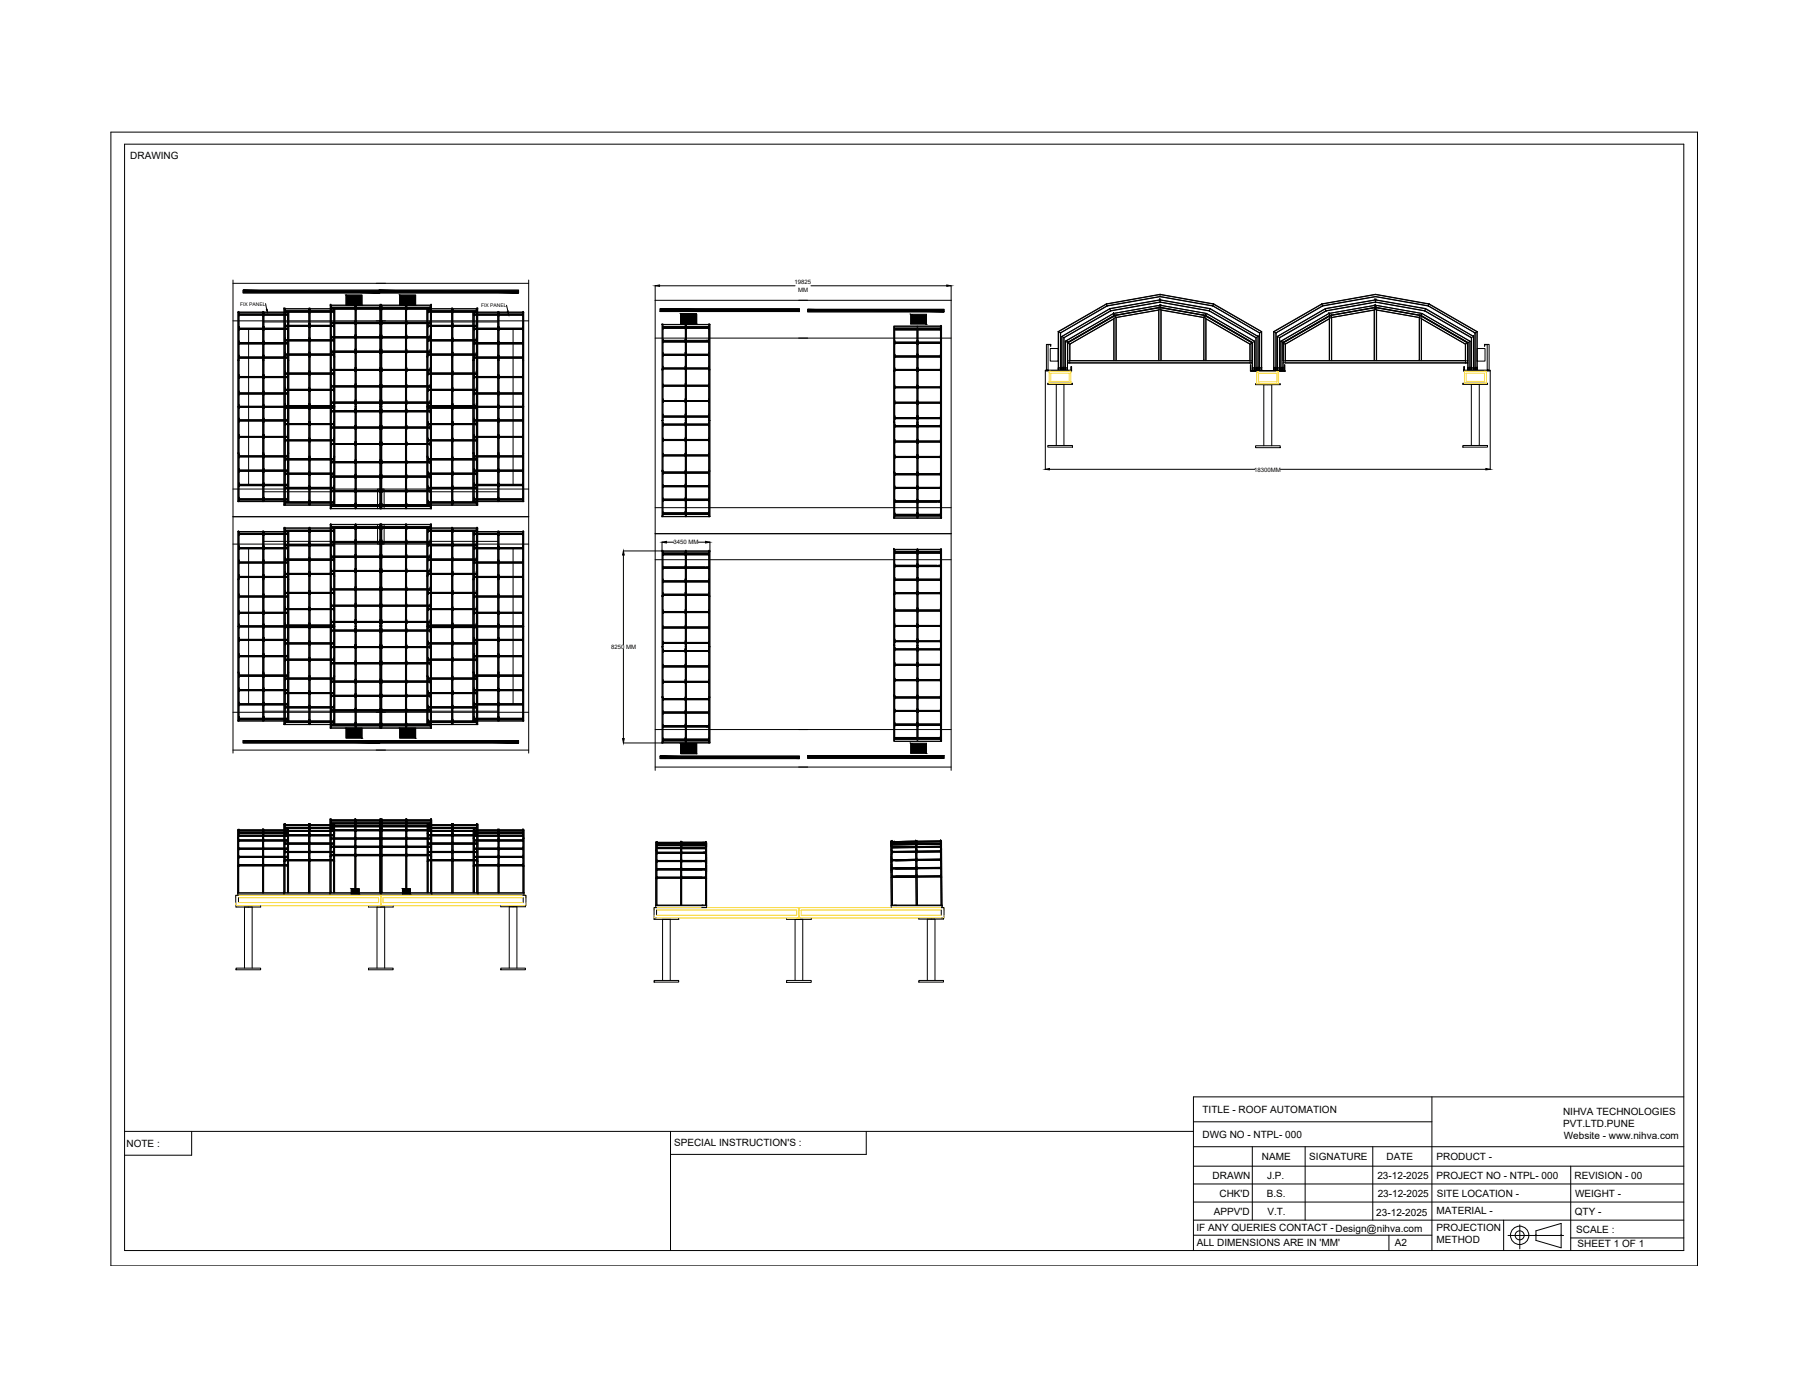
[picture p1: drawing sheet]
<svg xmlns="http://www.w3.org/2000/svg" width="279mm" height="216mm" viewBox="0 0 279 216" stroke-linecap="round" stroke-linejoin="round" font-family="sans-serif">
<defs><g id="words">
<g font-size="1.5">
<text x="20.2" y="24.5">DRAWING</text>
<text x="185.9" y="172.1">TITLE - ROOF AUTOMATION</text>
<text x="241.7" y="172.4">NIHVA TECHNOLOGIES</text>
<text x="19.6" y="177.2">NOTE :</text>
<text x="104.2" y="177.1">SPECIAL INSTRUCTION'S :</text>
<text x="185.9" y="175.9">DWG NO - NTPL- 000</text>
<text x="195.1" y="179.3">NAME</text>
<text x="202.4" y="179.2">SIGNATURE</text>
<text x="214.4" y="179.3">DATE</text>
<text x="222.1" y="179.2">PRODUCT -</text>
<text x="241.7" y="174.2">PVT.LTD.PUNE</text>
<text x="241.8" y="176">Website - www.nihva.com</text>
<text x="187.5" y="182.2">DRAWN</text>
<text x="188.6" y="185.1">CHK'D</text>
<text x="195.9" y="184.9">B.S.</text>
<text x="195.9" y="182.2">J.P.</text>
<text x="213" y="182.2">23-12-2025</text>
<text x="213" y="185">23-12-2025</text>
<text x="222.1" y="182.2">PROJECT NO - NTPL- 000</text>
<text x="222.2" y="185">SITE LOCATION -</text>
<text x="243.5" y="182.3">REVISION - 00</text>
<text x="243.5" y="185">WEIGHT -</text>
<text x="185" y="190.2">IF ANY QUERIES CONTACT - Design@nihva.com</text>
<text x="187.7" y="187.8">APPV'D</text>
<text x="196" y="187.8">V.T.</text>
<text x="212.8" y="187.9">23-12-2025</text>
<text x="222.1" y="187.6">MATERIAL -</text>
<text x="222.1" y="190.3">PROJECTION</text>
<text x="243.5" y="187.8">QTY -</text>
<text x="243.7" y="190.6">SCALE :</text>
<text x="185" y="192.6">ALL DIMENSIONS ARE IN 'MM'</text>
<text x="215.7" y="192.5">A2</text>
<text x="222.1" y="192.1">METHOD</text>
<text x="243.9" y="192.8">SHEET 1 OF 1</text>
</g>
<g font-size=".9">
<text x="122.9" y="43.9">19825</text>
<text x="123.4" y="45.1">MM</text>
<text x="193.9" y="72.9">18300MM</text>
<text x="104.1" y="84.1">3450 MM</text>
<text x="94.5" y="100.3">8250 MM</text>
</g>
<g font-size=".8">
<text x="37.1" y="47.2">FIX PANEL</text>
<text x="74.4" y="47.5">FIX PANEL</text>
</g>
</g></defs>
<!-- layer: 0 -->
<g fill="none" stroke="#000" stroke-width=".15">
<path d="M17.1 20.4h245.4v175.2h-245.4zM19.3 22.3h241.1v171h-241.1zM36 43.3v73.1M36 43.8h45.7M36 49.6h45.7M36.8 55.7h.1M36.8 48.3h.1M36.8 48.2v29.3M36.9 55.7h.1M36.9 48.3h.1M36.9 48.2v29.3M37 58.4h.1"/>
<path d="M37 58.5h.1M37 58.1h.1M37 53.2h.1M37 52.8h.1M37 53.3h.1M37 50.9h.1M37 51h.1M37 50.6h.1M37 55.4h.1M37 55h.1M37 55.5h.1M37 48.7h.1"/>
<path d="M37 48.8h.1M37 48.4h.1M37 48.5h3.6M37 48.7h3.6M37 55.2h3.6M37 55.3h3.6M37 52.9h3.6M37 53.1h3.6M37 50.7h3.6M37 50.9h3.6M37 58.2h3.6M37 58.3h3.6"/>
<path d="M37 48.6h3.6M37 53h3.6M37 50.8h3.6M37.6 44.8h21.1v.5h-21.1zM38.4 50.9v2M38.4 53.1v2.1M38.4 55.3v2.9M38.4 58.3v2.4M40.6 48.4h.1M40.6 58.5h.1M40.6 58.1h.1M40.6 53.2h.1"/>
<path d="M40.6 50.6h.1M40.6 55h.1M40.6 48.4v.4M40.6 50.6v.4M40.6 55v.5M40.6 58.1v.4M40.6 48.8h.1M40.6 48.7h.1M40.6 58.4h.1M40.6 52.8h.1M40.6 51h.1M40.6 50.9h.1"/>
<path d="M40.6 55.4h.1M40.6 55.7h.1M40.6 48.3h.1M40.6 52.8v.5M40.6 48.3h-3.6v29.2h3.6M40.6 48.2v29.3M40.6 55.7h.2M40.8 55.7h.1M40.8 48.3h.1M40.8 48.2v29.3M40.8 58.4h.1M40.8 58.5h.1"/>
<path d="M40.8 58.1h.1M40.8 48.7h.1M40.8 48.8h.1M40.8 48.4h.1M40.8 53.2h.1M40.8 52.8h.1M40.8 53.3h.1M40.8 50.9h.1M40.8 51h.1M40.8 50.6h.1M40.8 55.4h.1M40.8 55h.1"/>
<path d="M40.8 55.5h.1M40.8 48.5h3.1M40.8 48.7h3.1M40.8 55.2h3.1M40.8 55.3h3.1M40.8 52.9h3.1M40.8 53.1h3.1M40.8 50.7h3.1M40.8 50.9h3.1M40.8 58.2h3.1M40.8 58.3h3.1M40.8 48.6h3.1"/>
<path d="M40.8 53h3.1M40.8 50.8h3.1M40.8 49.8h3.1M41.1 46.9l.1 .9M43.9 47.7h.1M43.9 48.2h-7.1v29.3h7.1M43.9 48.3h-3.1v29.2h3.1M43.9 47.7v30.4h7.2M43.9 47.7h7.2M43.9 55.2h.1M43.9 47.7v30.4M43.9 55.1h.2"/>
<path d="M44.1 47.7h.1M44.1 55.2h.1M44.1 47.7v30.4M44.1 48.3h.1M44.1 47.9h.1M44.1 48.4h.1M44.1 50.5h.1M44.1 50.1h.1M44.1 50.6h.1M44.1 52.7h.1M44.1 52.8h.1M44.1 52.4h.1"/>
<path d="M44.1 57.9h.1M44.1 57.5h.1M44.1 54.9h.1M44.1 55h.1M44.1 54.6h.1M44.1 48.3h.4v2M44.1 47.7v30.3h3.7v-30.3M44.1 48.5h.4M44.1 48.7h.4M44.1 55.2h.4M44.1 55.3h.4M44.1 52.9h.4"/>
<path d="M44.1 53.1h.4M44.1 50.7h.4M44.1 50.9h.4M44.1 58.2h.4M44.1 58.3h.4M44.1 48.1h3.7M44.1 48.2h3.7M44.1 50.3h3.7M44.1 50.4h3.7M44.1 54.7h3.7M44.1 54.9h3.7M44.1 57.6h3.7"/>
<path d="M44.1 57.8h3.7M44.1 52.5h3.7M44.1 52.7h3.7M44.1 48.6h.4M44.1 53h.4M44.1 50.8h.4M44.1 52.6h3.7M44.1 57.7h3.7M44.1 54.8h3.7M44.1 49.8h.4M44.1 48h3.7M44.5 51h.1"/>
<path d="M44.5 50.9h.1M44.5 50.6h.1M44.5 53.2h.1M44.5 52.8h.1M44.5 53.3h.1M44.5 48.8h.1M44.5 48.7h.1M44.5 48.4h.1M44.5 55.4h.1M44.5 55h.1M44.5 55.5h.1M44.5 58.5h.1"/>
<path d="M44.5 58.4h.1M44.5 58.1h.1M44.5 50.4v2.1M44.5 52.7v2M44.5 54.9v2.7M44.5 57.8v2.4M44.5 55.7h.1M44.5 48.3h.1M44.5 48.2v2.1M44.6 55.7h.1M44.6 48.3h.1M44.6 48.2v2.1"/>
<path d="M44.6 50.4v2.1M44.6 52.7v2M44.6 54.9v2.7M44.6 57.8v2.4M44.7 48.2v2.1M44.7 50.4v2.1M44.7 52.7v2M44.7 54.9v2.7M44.7 57.8v2.4M44.7 49.8h3.1M47.8 55h.1M47.8 54.9h.1"/>
<path d="M47.8 54.6h.1M47.8 57.9h.1M47.8 57.5h.1M47.8 52.8h.1M47.8 52.7h.1M47.8 52.4h.1M47.8 50.5h.1M47.8 50.1h.1M47.8 50.6h.1M47.8 48.3h.1M47.8 47.9h.1M47.8 48.4h.1"/>
<path d="M47.8 47.7h.1M47.8 55.2h.1M47.8 47.7v30.4M47.8 55.1h.1M47.9 48.3h.1M47.9 47.9h.1M47.9 57.9h.1M47.9 57.5h.1M47.9 55h.1M47.9 54.6h.1M47.9 50.5h.1M47.9 50.1h.1"/>
<path d="M47.9 52.8h.1M47.9 52.4h.1M47.9 47.7h.1M47.9 55.2h.1M47.9 47.7v30.4M47.9 54.9h.1M47.9 52.7h.1M47.9 49.8h3.2M48 47.9h.1M48 57.9h.1M48 57.5h.1M48 54.6h.1"/>
<path d="M48 50.5h.1M48 50.1h.1M48 52.4h.1M48 47.9l-.1 .5M48 50.1l-.1 .5M48 52.4l-.1 .4M48 54.6l-.1 .4M48 57.5v.4M48 48.1h3.1M48 48.2h3.1M48 50.3h3.1M48 50.4h3.1"/>
<path d="M48 54.7h3.1M48 54.9h3.1M48 57.6h3.1M48 57.8h3.1M48 52.5h3.1M48 52.7h3.1M48 52.6h3.1M48 57.7h3.1M48 54.8h3.1M48 48h3.1M51.1 47.2h.1M51.1 47.2v31.4h15.6v-31.4"/>
<path d="M51.1 47.2h15.6M51.1 54.6h.1M51.1 47.2v31.4M51.2 47.2h.1M51.2 54.6h.1M51.2 47.2v31.4M51.2 47.9h.1M51.2 47.5h.1M51.2 50.1h.1M51.2 49.7h.1M51.2 57.4h.1M51.2 57h.1"/>
<path d="M51.2 54.5h.1M51.2 54.1h.1M51.2 52.3h.1M51.2 51.9h.1M51.2 59.9h.1M51.2 47.2v31.4h3.7v-31.4M51.2 59.5l.1 .4M51.2 48.1h.4M51.2 48.2h.4M51.2 50.3h.4M51.2 50.4h.4M51.2 54.7h.4"/>
<path d="M51.2 54.9h.4M51.2 57.6h.4M51.2 57.8h.4M51.2 52.5h.4M51.2 52.7h.4M51.2 47.8h.1M51.2 47.5h3.7M51.2 59.5h.1M51.2 52.6h.4M51.2 57.7h.4M51.2 54.8h.4M51.2 48h.4"/>
<path d="M51.3 47.5h.1M51.3 50.1h.1M51.3 49.7h.1M51.3 57.4h.1M51.3 57h.1M51.3 54.5h.1M51.3 54.1h.1M51.3 51.9h.1M51.3 59.9h.1M51.3 47.5l-.1 .4M51.3 49.7l-.1 .4M51.3 51.9l-.1 .4"/>
<path d="M51.3 54.1l-.1 .5M51.3 57l-.1 .4M51.3 47.6h3.6M51.3 47.8h3.6M51.3 57.1h3.6M51.3 57.2h3.6M51.3 59.6h3.6M51.3 59.8h3.6M51.3 54.2h3.6M51.3 54.5h3.6M51.3 52h3.6M51.3 52.2h3.6"/>
<path d="M51.3 49.8h3.6M51.3 50h3.6M51.3 47.5h3.6M51.3 47.7h3.6M51.3 59.7h3.6M51.3 54.4h3.6M51.3 54.3h3.6M51.3 52.1h3.6M51.3 49.9h3.6M51.3 49.8h.3M51.6 52.8h.1M51.6 52.7h.1"/>
<path d="M51.6 52.4h.1M51.6 50.5h.1M51.6 50.1h.1M51.6 50.6h.1M51.6 55h.1M51.6 54.9h.1M51.6 54.6h.1M51.6 57.9h.1M51.6 57.5h.1M51.6 48.3h.1M51.6 47.9h.1M51.6 48.4h.1"/>
<path d="M51.6 47.8v2M51.6 50v2M51.6 52.2v2M51.6 54.5v2.6M51.6 57.2v2.4M51.6 59.8v2.3M51.6 55.2h.1M51.6 55.1h.1M51.7 55.2h.1M51.7 47.8v2M51.7 50v2M51.7 52.2v2"/>
<path d="M51.7 54.5v2.6M51.7 57.2v2.4M51.7 59.8v2.3M51.8 47.8v2M51.8 50v2M51.8 52.2v2M51.8 54.5v2.6M51.8 57.2v2.4M51.8 59.8v2.3M51.8 49.8h3.1M53.5 45.6h2.5v1.6h-2.5zM54.9 54.5h.1"/>
<path d="M54.9 54.1h.1M54.9 54.6h.1M54.9 47.9h.1M54.9 47.8h.1M54.9 47.5h.1M54.9 50.1h.1M54.9 49.7h.1M54.9 57.4h.1M54.9 57h.1M54.9 52.3h.1M54.9 51.9h.1M54.9 59.9h.1"/>
<path d="M54.9 59.5h.1M54.9 47.2h.1M54.9 47.2v31.4M55 47.2h.1M55 54.6h.1M55 47.2v31.4M55.1 52.3h.1M55.1 51.9h.1M55.1 59.9h.1M55.1 59.5h.1M55.1 47.8h.1M55.1 47.9h.1"/>
<path d="M55.1 47.5h.1M55.1 50.1h.1M55.1 49.7h.1M55.1 54.5h.1M55.1 54.1h.1M55.1 54.6h.1M55.1 57.4h.1M55.1 57h.1M55.1 47.2v31.4h3.7M55.1 47.6h3.6M55.1 47.8h3.6M55.1 57.1h3.6"/>
<path d="M55.1 57.2h3.6M55.1 59.6h3.6M55.1 59.8h3.6M55.1 54.2h3.6M55.1 54.5h3.6M55.1 52h3.6M55.1 52.2h3.6M55.1 49.8h3.6M55.1 50h3.6M55.1 47.5h3.6M55.1 47.7h3.6M55.1 59.7h3.6"/>
<path d="M55.1 54.4h3.6M55.1 54.3h3.6M55.1 52.1h3.6M55.1 49.9h3.6M55.1 47.5h3.7M58.6 44.8h21.6v.5h-21.6zM58.7 47.5h.1M58.7 59.9h.1M58.7 50.1h.1M58.7 49.7h.1M58.7 51.9h.1M58.7 54.5h.1"/>
<path d="M58.7 54.1h.1M58.7 57.4h.1M58.7 57h.1M58.7 54.1v.5h.4v-.5M58.7 47.5l.1 .4M58.7 49.7l.1 .4M58.7 51.9l.1 .4M58.7 57l.1 .4M58.7 47.8h.1M58.7 47.9h.1M58.7 59.5h.1M58.7 52.3h.1"/>
<path d="M58.8 47.9h.1M58.8 47.5h.1M58.8 59.9h.1M58.8 50.1h.1M58.8 49.7h.1M58.8 52.3h.1M58.8 51.9h.1M58.8 54.5h.1M58.8 54.1h.1M58.8 57.4h.1M58.8 57h.1M58.8 47.2h.1"/>
<path d="M58.8 54.6h.1M58.8 59.5l-.1 .4M58.8 47.2v31.4M58.9 47.2h.1M58.9 54.6h.1M58.9 47.2v31.4M59 47.9h.1M59 47.5h.1M59 59.9h.1M59 50.1h.1M59 49.7h.1M59 52.3h.1"/>
<path d="M59 51.9h.1M59 54.5h.1M59 54.1h.1M59 57.4h.1M59 57h.1M59 47.2h.1M59 54.6h.1M59 59.5l.1 .4M59 47.2v31.4M59 47.8h.1M59 47.5h3.7M59 59.5h.1"/>
<path d="M59.1 47.5h.1M59.1 59.9h.1M59.1 50.1h.1M59.1 49.7h.1M59.1 51.9h.1M59.1 54.5h.1M59.1 54.1h.1M59.1 57.4h.1M59.1 57h.1M59.1 47.5l-.1 .4M59.1 49.7l-.1 .4M59.1 51.9l-.1 .4"/>
<path d="M59.1 57l-.1 .4M59.1 47.6h3.6M59.1 47.8h3.6M59.1 57.1h3.6M59.1 57.2h3.6M59.1 59.6h3.6M59.1 59.8h3.6M59.1 54.2h3.6M59.1 54.5h3.6M59.1 52h3.6M59.1 52.2h3.6M59.1 49.8h3.6"/>
<path d="M59.1 50h3.6M59.1 47.5h3.6M59.1 47.7h3.6M59.1 59.7h3.6M59.1 54.4h3.6M59.1 54.3h3.6M59.1 52.1h3.6M59.1 49.9h3.6M61.8 45.6h2.5v1.6h-2.5zM62.7 52.3h.1M62.7 51.9h.1M62.7 59.9h.1"/>
<path d="M62.7 59.5h.1M62.7 47.8h.1M62.7 47.9h.1M62.7 47.5h.1M62.7 50.1h.1M62.7 49.7h.1M62.7 54.5h.1M62.7 54.1h.1M62.7 54.6h.1M62.7 57.4h.1M62.7 57h.1M62.7 47.2v31.4h-3.7"/>
<path d="M62.7 47.2h.1M62.7 47.2v31.4M62.8 47.2h.1M62.8 54.6h.1M62.8 47.2v31.4M62.9 54.5h.1M62.9 54.1h.1M62.9 47.9h.1M62.9 47.5h.1M62.9 50.1h.1M62.9 49.7h.1M62.9 57.4h.1"/>
<path d="M62.9 57h.1M62.9 52.3h.1M62.9 51.9h.1M62.9 59.9h.1M62.9 59.5v.4M62.9 47.2v31.4h3.6v-31.4M62.9 47.8h.1M62.9 47.5h3.6M62.9 59.5h.1M62.9 47.5v.4M62.9 49.7v.4M62.9 51.9v.4"/>
<path d="M62.9 54.1v.5M62.9 57v.4M62.9 47.6h3.6M62.9 47.8h3.6M62.9 57.1h3.6M62.9 57.2h3.6M62.9 59.6h3.6M62.9 59.8h3.6M62.9 54.2h3.6M62.9 54.5h3.6M62.9 52h3.6M62.9 52.2h3.6"/>
<path d="M62.9 49.8h3.6M62.9 50h3.6M62.9 47.7h3.6M62.9 59.7h3.6M62.9 54.4h3.6M62.9 54.3h3.6M62.9 52.1h3.6M62.9 49.9h3.6M62.9 49.8h3.1M66 47.8v2M66 50v2M66 52.2v2"/>
<path d="M66 54.5v2.6M66 57.2v2.4M66 59.8v2.3M66 55.2h.1M66 55.1h.1M66.1 55.2h.1M66.1 47.8v2M66.1 50v2M66.1 52.2v2M66.1 54.5v2.6M66.1 57.2v2.4M66.1 59.8v2.3"/>
<path d="M66.2 52.8h.1M66.2 52.7h.1M66.2 52.4h.1M66.2 50.5h.1M66.2 50.1h.1M66.2 50.6h.1M66.2 55h.1M66.2 54.9h.1M66.2 54.6h.1M66.2 57.9h.1M66.2 57.5h.1M66.2 48.3h.1"/>
<path d="M66.2 47.9h.1M66.2 48.4h.1M66.2 47.8v2M66.2 50v2M66.2 52.2v2M66.2 54.5v2.6M66.2 57.2v2.4M66.2 59.8v2.3M66.2 48.1h.3M66.2 48.2h.3M66.2 50.3h.3M66.2 50.4h.3"/>
<path d="M66.2 54.7h.3M66.2 54.9h.3M66.2 57.6h.3M66.2 57.8h.3M66.2 52.5h.3M66.2 52.7h.3M66.2 52.6h.3M66.2 57.7h.3M66.2 54.8h.3M66.2 49.8h.3M66.2 48h.3M66.5 47.5h.1"/>
<path d="M66.5 50.1h.1M66.5 49.7h.1M66.5 57.4h.1M66.5 57h.1M66.5 54.5h.1M66.5 54.1h.1M66.5 51.9h.1M66.5 59.9h.1M66.5 47.5v.4M66.5 49.7v.4M66.5 51.9v.4M66.5 54.1v.5"/>
<path d="M66.5 57v.4M66.5 47.8h.1M66.5 47.9h.1M66.5 59.5h.1M66.5 52.3h.1M66.5 59.5v.4M66.6 47.2h.1M66.6 54.6h.1M66.6 47.2v31.4M66.7 47.2h.1M66.7 54.6h.1M66.7 47.2v31.4"/>
<path d="M66.7 48.1h3.1M66.7 48.2h3.1M66.7 50.3h3.1M66.7 50.4h3.1M66.7 54.7h3.1M66.7 54.9h3.1M66.7 57.6h3.1M66.7 57.8h3.1M66.7 52.5h3.1M66.7 52.7h3.1M66.7 47.7h7.2M66.7 52.6h3.1"/>
<path d="M66.7 57.7h3.1M66.7 54.8h3.1M66.7 49.8h3.2M66.7 48h3.1M69.8 47.9h.1M69.8 57.9h.1M69.8 57.5h.1M69.8 54.6h.1M69.8 50.5h.1M69.8 50.1h.1M69.8 52.4h.1M69.8 47.9l.1 .5"/>
<path d="M69.8 50.1l.1 .5M69.8 52.4l.1 .4M69.8 54.6l.1 .4M69.8 57.5v.4M69.8 48.3h.1M69.8 54.9h.1M69.8 55h.1M69.8 52.7h.1M69.8 52.8h.1M69.9 48.3h.1M69.9 47.9h.1M69.9 57.9h.1"/>
<path d="M69.9 57.5h.1M69.9 55h.1M69.9 54.6h.1M69.9 50.5h.1M69.9 50.1h.1M69.9 52.8h.1M69.9 52.4h.1M69.9 47.7h.1M69.9 55.2h.1M69.9 47.7v30.4M69.9 55.1h.1M70 47.7h.1"/>
<path d="M70 55.2h.1M70 47.7v30.4M70 55h.1M70 54.9h.1M70 54.6h.1M70 57.9h.1M70 57.5h.1M70 52.8h.1M70 52.7h.1M70 52.4h.1M70 50.5h.1M70 50.1h.1"/>
<path d="M70 50.6h.1M70 48.3h.1M70 47.9h.1M70 48.4h.1M70 47.7v30.3h3.7v-30.3M70 48.1h3.7M70 48.2h3.7M70 50.3h3.7M70 50.4h3.7M70 54.7h3.7M70 54.9h3.7M70 57.6h3.7"/>
<path d="M70 57.8h3.7M70 52.5h3.7M70 52.7h3.7M70 52.6h3.7M70 57.7h3.7M70 54.8h3.7M70 49.8h3.1M70 48h3.7M73.1 48.2v2.1M73.1 50.4v2.1M73.1 52.7v2M73.1 54.9v2.7"/>
<path d="M73.1 57.8v2.4M73.2 55.7h.1M73.2 48.3h.1M73.2 48.2v2.1M73.2 50.4v2.1M73.2 52.7v2M73.2 54.9v2.7M73.2 57.8v2.4M73.3 55.7h.1M73.3 48.3h.1M73.3 48.2v2.1M73.3 50.4v2.1"/>
<path d="M73.3 52.7v2M73.3 54.9v2.7M73.3 57.8v2.4M73.3 51h.1M73.3 50.9h.1M73.3 50.6h.1M73.3 53.2h.1M73.3 52.8h.1M73.3 53.3h.1M73.3 48.8h.1M73.3 48.7h.1M73.3 48.4h.1"/>
<path d="M73.3 55.4h.1M73.3 55h.1M73.3 55.5h.1M73.3 58.5h.1M73.3 58.4h.1M73.3 58.1h.1M73.3 48.5h.4M73.3 48.7h.4M73.3 55.2h.4M73.3 55.3h.4M73.3 52.9h.4M73.3 53.1h.4"/>
<path d="M73.3 50.7h.4M73.3 50.9h.4M73.3 58.2h.4M73.3 58.3h.4M73.3 48.6h.4M73.3 53h.4M73.3 50.8h.4M73.3 49.8h.4M73.7 48.3h.1M73.7 47.9h.1M73.7 48.4h.1M73.7 50.5h.1"/>
<path d="M73.7 50.1h.1M73.7 50.6h.1M73.7 52.7h.1M73.7 52.8h.1M73.7 52.4h.1M73.7 57.9h.1M73.7 57.5h.1M73.7 54.9h.1M73.7 55h.1M73.7 54.6h.1M73.7 48.3h-.4v2M73.7 47.7h.1"/>
<path d="M73.7 55.2h.1M73.7 47.7v30.4M73.7 55.1h.1M73.8 47.7h.1M73.8 55.2h.1M73.8 47.7v30.4M73.9 47.7h.1M73.9 48.2h7.1v29.3h-7.1M73.9 48.3h3.1v29.2h-3.1M73.9 47.7v30.4h-7.2M73.9 48.5h3.1M73.9 48.7h3.1"/>
<path d="M73.9 55.2h3.1M73.9 55.3h3.1M73.9 52.9h3.1M73.9 53.1h3.1M73.9 50.7h3.1M73.9 50.9h3.1M73.9 58.2h3.1M73.9 58.3h3.1M73.9 48.6h3.1M73.9 53h3.1M73.9 50.8h3.1M73.9 49.8h3.1"/>
<path d="M77 58.4h.1M77 58.5h.1M77 58.1h.1M77 48.7h.1M77 48.8h.1M77 48.4h.1M77 53.2h.1M77 52.8h.1M77 53.3h.1M77 50.9h.1M77 51h.1M77 50.6h.1"/>
<path d="M77 55.4h.1M77 55h.1M77 55.5h.1M77 55.7h.1M77 48.3h.1M77 48.2v29.3M77.1 48.8h.1M77.1 48.4h.1M77.1 58.5h.1M77.1 58.1h.1M77.1 53.2h.1M77.1 51h.1"/>
<path d="M77.1 50.6h.1M77.1 55.4h.1M77.1 55h.1M77.1 55.7h.1M77.1 48.3h.1M77.1 52.8v.5M77.1 48.3h3.7v29.2h-3.7M77.1 48.2v29.3M77.1 48.7h.1M77.1 58.4h.1M77.1 52.8h.1M77.1 50.9h.1"/>
<path d="M77.2 48.4h.1M77.2 58.5h.1M77.2 58.1h.1M77.2 53.2h.1M77.2 50.6h.1M77.2 55h.1M77.2 48.4l-.1 .4M77.2 50.6l-.1 .4M77.2 55l-.1 .5M77.2 58.1v.4M77.2 48.5h3.6M77.2 48.7h3.6"/>
<path d="M77.2 55.2h3.6M77.2 55.3h3.6M77.2 52.9h3.6M77.2 53.1h3.6M77.2 50.7h3.6M77.2 50.9h3.6M77.2 58.2h3.6M77.2 58.3h3.6M77.2 48.6h3.6M77.2 53h3.6M77.2 50.8h3.6M78.3 47.2l.2 .9"/>
<path d="M79.3 50.9v2M79.3 53.1v2.1M79.3 55.3v2.9M79.3 58.3v2.4M80.8 58.4h.1M80.8 58.5h.1M80.8 58.1h.1M80.8 53.2h.1M80.8 52.8h.1M80.8 53.3h.1M80.8 50.9h.1M80.8 51h.1"/>
<path d="M80.8 50.6h.1M80.8 55.4h.1M80.8 55h.1M80.8 55.5h.1M80.8 48.7h.1M80.8 48.8h.1M80.8 48.4h.1M80.9 55.7h.1M80.9 48.3h.1M80.9 48.2v29.3M81.7 43.3v73.1M101.3 52.3h45.8"/>
<path d="M101.3 44.2v74.9M101.3 46.4h45.8M102 44.2h20.9M102.1 47.7h21.5v.4h-21.5zM102.3 50.1h7.5v29.8h-7.5M102.4 50.2h.1M102.4 57.2h.1M102.4 50.1v29.8M102.5 50.8h.1M102.5 52.9h.1M102.5 52.5h.1M102.5 55h.1"/>
<path d="M102.5 54.6h.1M102.5 57.1h.1M102.5 56.7h.1M102.5 59.8h.1M102.5 50.2h.1M102.5 57.2h.1M102.5 50.4v.5M102.5 50.2h3.5v29.6h-3.5M102.5 59.4v.4M102.5 50.1v29.8M102.5 50.5h3.5M102.5 59.4h.1"/>
<path d="M102.5 50.7h3.5M102.5 59.6h3.5M102.5 54.9h3.5M102.5 52.7h3.5M102.5 52.5v.5M102.5 52.8h3.5M102.5 50.6h3.5M102.5 54.6v.4M102.5 56.7v.4M102.5 57h3.5M102.5 52.6h3.5M102.5 54.8h3.5"/>
<path d="M102.5 59.5h3.5M102.5 59.7h3.5M102.5 56.9h3.5M105.2 48.5h2.5v1.6h-2.5zM105.3 48.5h2.4v1.6h-2.4zM106 55h.1M106 54.6h.1M106 50.8h.1M106 50.5h.1M106 50.9h.1M106 50.4h.1M106 52.9h.1"/>
<path d="M106 52.5h.1M106 53h.1M106 57.1h.1M106 56.7h.1M106 59.8h.1M106 59.4h.1M106 50.2h.1M106 57.2h.1M106 50.1v29.8M106.1 50.2h.1M106.1 57.2h.1M106.1 50.1v29.8"/>
<path d="M106.1 57.1h.1M106.1 56.7h.1M106.1 50.8h.1M106.1 50.5h.1M106.1 50.9h.1M106.1 50.4h.1M106.1 52.9h.1M106.1 52.5h.1M106.1 53h.1M106.1 59.8h.1M106.1 59.4h.1M106.1 55h.1"/>
<path d="M106.1 54.6h.1M106.1 50.7h3.5M106.1 59.6h3.5M106.1 54.9h3.5M106.1 52.7h3.5M106.1 52.8h3.5M106.1 50.6h3.5M106.1 57h3.5M106.1 52.6h3.5M106.1 54.8h3.5M106.1 59.5h3.5M106.1 59.7h3.5"/>
<path d="M106.1 56.9h3.5M106.1 50.5h3.5M106.7 50.1h.1M109.6 52.9h.1M109.6 52.5h.1M109.6 59.8h.1M109.6 57.1h.1M109.6 56.7h.1M109.6 54.6h.1M109.6 52.5v.5M109.6 50.8h.1M109.6 54.6v.4"/>
<path d="M109.6 56.7v.4M109.6 55h.1M109.6 59.4h.1M109.6 50.2h.1M109.6 57.2h.1M109.6 50.4v.5M109.6 50.2h-3.5v29.6h3.5M109.6 59.4v.4M109.6 50.1v29.8M109.7 50.2h.1M109.7 57.2h.1M109.7 50.1v29.8"/>
<path d="M124.9 47.8h21.1v.4h-21.1zM125.4 44.2h21M138.2 57.4h.1M138.2 50.4v29.7M138.3 57.4h.1M138.3 53.1h.1M138.3 52.8h.1M138.3 53.2h.1M138.3 55.3h.1M138.3 55.2h.1M138.3 54.9h.1M138.3 57.3h.1"/>
<path d="M138.3 57h.1M138.3 59.7h.1M138.3 59.6h.1M138.3 55.2h3.5M138.3 52.9h3.5M138.3 50.7h3.5M138.3 50.9h3.5M138.3 57.1h3.5M138.3 57.2h3.5M138.3 59.8h3.5M138.3 50.4h3.5M138.3 53.1h3.5"/>
<path d="M138.3 50.8h3.5M138.3 52.8h3.5M138.3 51h3.5M138.3 59.9h3.5M138.3 55h3.5M138.3 55.1h3.5M138.3 51.1v29M138.3 53h3.5M141.8 55.2h.1M141.8 55.3h.1M141.8 54.9h.1M141.8 53.1h.1"/>
<path d="M141.8 52.8h.1M141.8 53.2h.1M141.8 57.3h.1M141.8 57h.1M141.8 57.4h.1M141.8 59.7h.1M141.8 59.6h.1M141.8 51.1v29M141.9 57.4h.1M141.9 57.3h.1M141.9 57h.1M141.9 53.1h.1"/>
<path d="M141.9 52.8h.1M141.9 55.3h.1M141.9 54.9h.1M141.9 59.6l.1 .4M141.9 50.4h3.5v2.4M141.9 51.1v29M141.9 59.7h.1M141.9 55.2h.1M142 57h.1M142 53.1h.1M142 52.8h.1M142 54.9h.1"/>
<path d="M142 55.2h3.4M142 52.9h3.4M142 50.7h3.4M142 50.9h3.4M142 57.1h3.4M142 57.2h3.4M142 59.8h3.4M142 54.9l-.1 .4M142 53.1h3.4M142 50.8h3.4M142 52.8l-.1 .4M142 52.8h3.4"/>
<path d="M142 51h3.4M142 59.9h3.4M142 57l-.1 .4M142 55h3.4M142 55.1h3.4M142 53h3.4M145.4 51h.1M145.4 51.1h.1M145.4 50.7h.1M145.4 59.7h.1M145.4 59.6h.1M145.4 57.3h.1"/>
<path d="M145.4 57h.1M145.4 57.4h.1M145.4 55.2h.1M145.4 55.3h.1M145.4 54.9h.1M145.4 53.1v27M145.5 50.4h.1M145.5 57.4h.1M145.5 50.4v29.7M147.1 44.2v74.9M161.6 57.2h4.1v.1h-4.1zM161.6 57.3v15.2"/>
<path d="M161.8 53.2h.3v4h-.3zM162 59.2h3.8v.2h-3.8zM162.4 53.9h1.2v1.9h-1.2zM162.4 53.2l.1 .3-.1-.2h-.3h.4M163.3 59.4v9.4M163.6 51.2v5.7h.4v-5.5M163.6 56.9v.3M163.6 51.2l.1 .1M163.7 57.2h.1M163.7 56.9h.1M163.7 51.3v5.6M163.7 51.3l.3 .1"/>
<path d="M163.9 57.2h.1M164 57.2h.1M164 56.9h.1M164 51.4v5.5M164 56.9v.3M164 51.4h.1M164.2 52v4.9h.3M164.2 56.9v.3M164.2 52h.1M164.2 57.2h.1M164.2 56.9h.1M164.2 52v4.9"/>
<path d="M164.2 52l.3 .2M164.3 57.2h.1M164.5 57.2h.1M164.5 56.9h.1M164.5 52.2v4.7M164.5 56.9v.3M164.5 59.4v9.4M164.7 52.7v4.2h.4M164.7 56.9v.3M164.7 52.7l.1 .1M164.8 56.9h.1M164.8 57.2h.1"/>
<path d="M164.8 57.2h.3M164.8 52.8l.3 .1M164.8 52.8v4.1M165 57.2h.1M165.1 57.2h.1M165.1 56.9h.1M165.1 52.9h.1M165.1 56.1h28.5M165.1 52.9l7.1-4.1-7.1 4.2M165.1 52.9v4M165.1 56.9v.3M165.1 55.8h28.5"/>
<path d="M165.1 53l.3 .2M165.1 53v3.1M165.4 53.2h.1M165.4 53.2v2.9M165.4 53.2v2.5h27.9v-2.5M165.4 53.2l6.8-3.9v6.4M165.6 56.7h.1v.5h-.1zM171.1 47l-7.4 4.3M171.1 47l.1 .3M171.1 47l-7.5 4.2M171.1 47h.1M171.1 47l8.3-1.5 8.2 1.5"/>
<path d="M171.2 47.3l-7.2 4.1M171.2 47.3h.1M171.2 47.3l8.2-1.5 8.1 1.5M171.6 47.7l-7.4 4.3M171.6 47.7l.1 .3M171.6 47.7h.1M171.6 47.7l7.8-1.3 7.7 1.3M171.7 48l-7.2 4.2M171.7 48v.1M171.7 48l7.7-1.3 7.6 1.3M171.7 48.1l-7.2 4.1M172.2 48.4h.1"/>
<path d="M172.2 48.4l.1 .3M172.2 48.4l-7.4 4.4M172.2 48.4l-7.5 4.3M172.3 48.7h.1M172.3 48.7h.3M172.3 48.7v7M172.3 48.7l7.1-1.2 7 1.2M172.3 48.7l-7.2 4.2M172.4 48.8l.1 .3M172.4 48.8l-7.3 4.2M172.5 49.1l-7.1 4.1M172.6 48.7h.1"/>
<path d="M172.6 48.7v7M172.6 55.7v-6.6l6.6-1.2v7.8M179.2 47.6l-6.8 1.1M179.2 47.5h.1M179.2 47.5h.3M179.2 47.5v8.2M179.3 46.3h.1M179.3 46.3h.2M179.4 47.2h.1M179.4 47.6l6.9 1.2M179.4 47.9l6.8 1.2M179.4 45.5v.4"/>
<path d="M179.4 46.3v.4M179.4 47.2v.3M179.4 47.6v.3M179.4 47.9l-6.9 1.2M179.4 47.6l-7 1.2M179.4 47.2l7.2 1.2M179.4 47.2l-7.2 1.2M179.4 45.9l-8.2 1.4M179.4 45.5l-8.3 1.5M179.4 45.9l8.1 1.4M179.4 45.5l8.3 1.5M179.4 46.7l-7.7 1.4"/>
<path d="M179.4 46.3l-7.8 1.4M179.4 46.7l7.6 1.4M179.4 46.3l7.7 1.4M179.5 46.3h.1M179.5 47.5h.1M179.5 47.5v8.2M179.5 47.6l6.8 1.1M186.1 48.7h.1M186.1 55.7h.1M186.1 48.7h.3M186.1 49.1l-6.6-1.2v7.8M186.1 48.7v7"/>
<path d="M186.2 49.1l7.1 4.1M186.3 48.8l7.3 4.2M186.3 48.8l-.1 .3M186.4 48.7h.1M186.4 48.7v7M186.4 48.7l7.3 4.2M186.5 48.4l7.5 4.4-.3 .1M186.5 48.4l-.1 .3M186.5 48.4h.1M186.6 48.4l7.4 4.3v4.2M187 48v.1M187 48l7.2 4.2"/>
<path d="M187 48.1l7.2 4.1M187.1 47.7l-.1 .3M187.1 47.7l7.4 4.3M187.1 47.7h.1M187.5 47.3h.1M187.5 47.3l7.3 4.1M187.5 47.3l7.2 4.1M187.6 47l-.1 .3M187.6 47l7.5 4.3-.3 .1M187.7 47l7.4 4.2v5.7M187.7 47h-.1M193.3 53.2h.1"/>
<path d="M193.3 53.2l-6.8-3.9v6.4M193.3 53.2v2.9M193.3 57.3h5.4v.1h-5.4zM193.3 56.4h.1v.9h-.1zM193.6 53v3.1M193.6 53l-.3 .2M193.6 52.9v4h.4M193.6 56.9v.3M193.6 52.9h.1M193.6 52.9l-7.1-4.1 7.1 4.2M193.7 56.9h.1M193.7 57.2h.1"/>
<path d="M193.7 57.2h.3M193.7 52.9v4M193.9 57.2h.1M194 57.2h.1M194 56.9h.1M194 56.9v.3M194.1 59.3h3.9v.2h-3.9zM194.2 52.2v4.7h.3M194.2 56.9v.3M194.2 57.2h.1M194.2 56.9h.1M194.2 52.2h.1"/>
<path d="M194.2 52.2v4.7M194.3 57.2h.1M194.5 57.2h.1M194.5 56.9h.1M194.5 52h.1M194.5 52v4.9M194.5 56.9v.3M194.5 52l-.3 .2M194.7 51.4v5.5h.4M194.7 56.9v.3M194.7 51.4h.1M194.8 57.2h.1"/>
<path d="M194.8 56.9h.1M194.8 51.4v5.5M195 57.2h.1M195.1 56.9h.1M195.1 57.2h.1M195.1 56.9v.3M195.4 59.5v9.4M196.6 59.5v9.4M196.9 51.2v5.7h.4v-5.5M196.9 56.9v.3M196.9 51.2l.1 .1M197 56.9h.1"/>
<path d="M197 57.2h.1M197 51.3l.3 .1M197 51.3v5.6M197.2 57.2h.1M197.3 57.2h.1M197.3 56.9h.1M197.3 51.4h.1M197.3 51.4v5.5M197.3 56.9v.3M197.5 52v4.9h.4v-4.7M197.5 52h.1M197.5 56.9v.3"/>
<path d="M197.5 56.9h.1M197.5 57.2h.1M197.5 52l.3 .2M197.5 52v4.9M197.6 57.2h.1M197.8 57.2h.1M197.8 56.9h.1M197.8 52.2v4.7M197.8 56.9v.3M197.8 52.2h.1M197.9 56.9v.3M198 52.7v4.2h.4"/>
<path d="M198 56.9v.3M198 52.7l.1 .1M198.1 57.2h.1M198.1 56.9h.1M198.1 57.2h.3M198.1 52.8v4.1M198.1 52.8l.3 .1M198.3 57.2h.1M198.4 56.9h.1M198.4 57.2h.1M198.4 52.9h.1M198.4 56.1h28.5"/>
<path d="M198.4 55.8h28.5M198.4 52.9v4M198.4 56.9v.3M198.4 52.9l7.1-4.1-7.1 4.2M198.4 53v3.1M198.4 53l.3 .2M198.6 56.4h.1v.9h-.1zM198.7 53.2h.1M198.7 53.2v2.9M198.8 56.1h28.1M198.8 53.2v2.5h27.8v-2.5M198.8 53.2l6.7-3.9v6.4"/>
<path d="M204.4 47l8.3-1.5 8.2 1.5M204.4 47l8.3-1.5 8.3 1.5M204.4 47l.1 .3M204.4 47h.1M204.4 47l-7.4 4.3M204.4 47l-7.5 4.2M204.5 47.3l8.2-1.5 8.2 1.5M204.5 47.3h.1M204.5 47.3l-7.2 4.1M204.5 47.3l8.2-1.4 8.2 1.4M204.9 47.7l7.8-1.3 7.7 1.3M204.9 47.7l.1 .3"/>
<path d="M204.9 47.7h.1M204.9 47.7l-7.4 4.3M205 48l7.7-1.3 7.6 1.3M205 48l.1 .1M205 48l-7.2 4.2M205.1 48.1l-7.2 4.1M205.5 48.4h.1M205.5 48.4l-7.4 4.4M205.5 48.4l.1 .3M205.5 48.4l-7.5 4.3M205.6 48.7h.1M205.6 48.7h.3"/>
<path d="M205.6 48.7v7M205.6 48.7l-7.2 4.2M205.6 48.7l7.1-1.2 7.1 1.2M205.7 48.8l-7.3 4.2M205.7 48.8l.1 .3M205.8 49.1l-7.1 4.1M205.9 48.7h.1M205.9 48.7v7M205.9 55.7v-6.6l6.6-1.2v7.8M212.5 47.2h.2M212.5 47.6l-6.8 1.1M212.5 47.5h.1"/>
<path d="M212.5 47.5h.3M212.5 47.5v8.2M212.6 46.3h.1M212.6 46.3h.2M212.7 47.2h.1M212.7 47.6l-7 1.2M212.7 47.9l-6.9 1.2M212.7 46.3v.4M212.7 47.2v.3M212.7 47.6v.3M212.7 47.9l6.8 1.2M212.7 47.6l6.9 1.2"/>
<path d="M212.7 47.2l-7.2 1.2M212.7 47.2l7.2 1.2M212.7 46.7l7.6 1.4M212.7 46.3l7.7 1.4M212.7 46.7l-7.6 1.4M212.7 46.3l-7.8 1.4M212.8 46.3h.1M212.8 47.5h.1M212.8 47.5v8.2M212.9 47.6l6.7 1.1M219.5 48.7h.1M219.5 55.7h.1"/>
<path d="M219.5 48.7h.3M219.5 49.1l-6.6-1.2v7.8M219.5 48.7v7M219.5 49.1l7.1 4.1M219.6 48.8l-.1 .3M219.6 48.8l7.3 4.2M219.8 48.7h.1M219.8 48.7v7M219.8 48.7l7.2 4.2M219.8 48.4h.1M219.8 48.4v.3M219.8 48.4l7.5 4.4-.3 .1"/>
<path d="M219.9 48.4l7.4 4.3v4.2M220.3 48l7.2 4.2M220.3 48.1l7.2 4.1M220.3 48v.1M220.4 47.7l7.4 4.3M220.4 47.7l-.1 .3M220.4 47.7h.1M220.9 47.3l7.1 4.1M220.9 47.3l7.2 4.1M220.9 47.3h.1M220.9 47l7.5 4.3-.3 .1M220.9 47v.3"/>
<path d="M221 47l7.4 4.2v5.7M221 47h-.1M226.2 59.2h3.8v.2h-3.8zM226.3 57.2h4.1v.1h-4.1zM226.3 56.7h.1v.5h-.1zM226.6 53.2h.1M226.6 53.2l-6.8-3.9v6.4M226.6 53.2v2.9M226.9 53l-.3 .2M226.9 53v3.1M226.9 52.9h.1M226.9 52.9v4h.4"/>
<path d="M226.9 52.9l-7.1-4.1 7.1 4.2M226.9 56.9v.3M227 57.2h.1M227 56.9h.1M227 57.2h.3M227 52.9v4M227.2 57.2h.1M227.3 56.9h.1M227.3 57.2h.1M227.3 56.9v.3M227.5 52.2v4.7h.3M227.5 56.9v.3"/>
<path d="M227.5 59.4v9.4M227.5 57.2h.1M227.5 56.9h.1M227.5 52.2v4.7M227.5 52.2h.1M227.6 57.2h.1M227.8 57.2h.1M227.8 56.9h.1M227.8 52h.1M227.8 52v4.9M227.8 56.9v.3M227.8 52l-.3 .2"/>
<path d="M228 51.4v5.5h.4M228 51.4h.1M228 56.9v.3M228.1 57.2h.1M228.1 56.9h.1M228.1 51.4v5.5M228.3 57.2h.1M228.4 57.2h.1M228.4 56.9h.1M228.4 53.9h1.2v1.9h-1.2zM228.4 56.9v.3M228.7 59.4v9.4"/>
<path d="M229.6 53.2l-.1 .3 .1-.2h.4h-.5M230 53.2h.3v4h-.3zM230.4 57.3v15.2M36 75.6h23.4v3M36 79.9h45.7M36.8 62.9h3.8M36.8 77.5h.1M36.8 70.1h.1M36.9 77.5h.1M36.9 70.1h.1M37 64.8h.1M37 65.2h.1"/>
<path d="M37 72.6h.1M37 73h.1M37 72.5h.1M37 74.8h.1M37 75.2h.1M37 74.7h.1M37 70.4h.1M37 70.8h.1M37 70.3h.1M37 77h.1M37 77.1h.1M37 77.4h.1"/>
<path d="M37 67.3h.1M37 67.7h.1M37 61h.1M37 60.6h.1M37 63h.1M37 62.7h.1M37 63.1h.1M37 62.6h.1M37 77.3h3.6M37 77.1h3.6M37 70.6h3.6M37 70.5h3.6"/>
<path d="M37 60.7h3.6M37 60.9h3.6M37 75.1h3.6M37 74.9h3.6M37 67.6h3.6M37 67.5h3.6M37 62.8h3.6M37 62.9h3.6M37 72.8h3.6M37 72.7h3.6M37 65.1h3.6M37 64.9h3.6"/>
<path d="M37 60.8h3.6M37 77.2h3.6M37 75h3.6M37 65h3.6M38.4 60.9v1.9M38.4 62.9v2M38.4 65.1v2.4M38.4 67.6v2.9M38.4 70.6v2.1M38.4 72.8v2.1M40.6 67.3h.1M40.6 70.4h.1"/>
<path d="M40.6 70.8h.1M40.6 64.8h.1M40.6 65.2h.1M40.6 73h.1M40.6 74.8h.1M40.6 77.4h.1M40.6 61h.1M40.6 63h.1M40.6 64.8v.4M40.6 62.7h.1M40.6 67.7h.1M40.6 72.6h.1"/>
<path d="M40.6 75.2h.1M40.6 77.1h.1M40.6 77h.1M40.6 60.6h.1M40.6 77.5h.1M40.6 70.1h.1M40.6 62.9h.1M40.6 60.6v.4M40.6 62.6v.5M40.6 67.3v.4M40.6 70.3v.5M40.6 72.5v.5"/>
<path d="M40.6 74.7v.5M40.6 77v.4M40.6 62.9h4.1M40.6 70.1h.2M40.8 77.5h.1M40.8 70.1h.1M40.8 72.6h.1M40.8 73h.1M40.8 72.5h.1M40.8 64.8h.1M40.8 65.2h.1M40.8 67.3h.1"/>
<path d="M40.8 67.7h.1M40.8 70.4h.1M40.8 70.8h.1M40.8 70.3h.1M40.8 74.8h.1M40.8 75.2h.1M40.8 74.7h.1M40.8 63h.1M40.8 62.7h.1M40.8 63.1h.1M40.8 62.6h.1M40.8 61h.1"/>
<path d="M40.8 60.6h.1M40.8 77h.1M40.8 77.1h.1M40.8 77.4h.1M40.8 77.3h3.1M40.8 77.1h3.1M40.8 70.6h3.1M40.8 70.5h3.1M40.8 60.7h3.1M40.8 60.9h3.1M40.8 75.1h3.1M40.8 74.9h3.1"/>
<path d="M40.8 67.6h3.1M40.8 67.5h3.1M40.8 62.8h3.1M40.8 62.9h3.1M40.8 72.8h3.1M40.8 72.7h3.1M40.8 65.1h3.1M40.8 64.9h3.1M40.8 60.8h3.1M40.8 77.2h3.1M40.8 75h3.1M40.8 65h3.1"/>
<path d="M40.8 76h3.1M43.9 70.6h.1M43.9 78h.1M43.9 70.6h.2M44.1 70.6h.1M44.1 78h.1M44.1 65.3h.1M44.1 65.8h.1M44.1 75.2h.1M44.1 75.3h.1M44.1 75.6h.1M44.1 62.8h.1"/>
<path d="M44.1 63.2h.1M44.1 63.3h.1M44.1 77.5h.1M44.1 77.9h.1M44.1 77.4h.1M44.1 60.4h.1M44.1 60.5h.1M44.1 60h.1M44.1 63h.1M44.1 62.5h.1M44.1 67.9h.1M44.1 68.3h.1"/>
<path d="M44.1 67.8h.1M44.1 70.8h.1M44.1 71.2h.1M44.1 73h.1M44.1 73.1h.1M44.1 73.4h.1M44.1 77.3h.4M44.1 77.1h.4M44.1 70.6h.4M44.1 70.5h.4M44.1 60.7h.4M44.1 60.9h.4"/>
<path d="M44.1 75.1h.4M44.1 74.9h.4M44.1 67.6h.4M44.1 67.5h.4M44.1 62.8h3.7M44.1 62.9h3.7M44.1 72.8h.4M44.1 72.7h.4M44.1 65.1h.4M44.1 64.9h.4M44.1 60.2h3.7M44.1 60.3h3.7"/>
<path d="M44.1 71.1h3.7M44.1 70.9h3.7M44.1 65.6h3.7M44.1 65.5h3.7M44.1 62.7h3.7M44.1 77.7h3.7M44.1 77.6h3.7M44.1 73.3h3.7M44.1 73.1h3.7M44.1 68.1h3.7M44.1 68h3.7M44.1 63.1h3.7"/>
<path d="M44.1 75.5h3.7M44.1 75.3h3.7M44.1 60.8h.4M44.1 77.2h.4M44.1 75h.4M44.1 65h.4M44.1 73.2h3.7M44.1 71h3.7M44.1 63h3.7M44.1 75.4h3.7M44.1 76h.4M44.5 72.6h.1"/>
<path d="M44.5 73h.1M44.5 72.5h.1M44.5 62.7h.1M44.5 62.6h.1M44.5 61h.1M44.5 60.6h.1M44.5 74.8h.1M44.5 75.2h.1M44.5 74.7h.1M44.5 70.4h.1M44.5 70.8h.1M44.5 70.3h.1"/>
<path d="M44.5 77.1h.1M44.5 77h.1M44.5 77.4h.1M44.5 67.3h.1M44.5 67.7h.1M44.5 64.8h.1M44.5 65.2h.1M44.5 60.3v2.4M44.5 62.8v.1M44.5 63.1v2.4M44.5 65.6v2.4M44.5 68.1v2.8"/>
<path d="M44.5 71.1v2M44.5 73.3v2M44.5 75.5v2h-.4M44.5 77.5h.1M44.5 70.1h.1M44.5 75.5v2M44.6 77.5h.1M44.6 70.1h.1M44.6 60.3v2.4M44.6 62.8v.1M44.6 63.1v2.4M44.6 65.6v2.4"/>
<path d="M44.6 68.1v2.8M44.6 71.1v2M44.6 73.3v2M44.6 75.5v2M44.7 60.3v2.4M44.7 62.8v.1M44.7 63.1v2.4M44.7 65.6v2.4M44.7 68.1v2.8M44.7 71.1v2M44.7 73.3v2M44.7 75.5v2h-.6"/>
<path d="M44.7 76h3.1M47.8 65.3h.1M47.8 65.8h.1M47.8 73.1h.1M47.8 73h.1M47.8 73.4h.1M47.8 70.8h.1M47.8 71.2h.1M47.8 63h.1M47.8 62.5h.1M47.8 67.9h.1M47.8 68.3h.1"/>
<path d="M47.8 67.8h.1M47.8 60.5h.1M47.8 60.4h.1M47.8 60h.1M47.8 75.3h.1M47.8 75.2h.1M47.8 75.6h.1M47.8 77.5h.1M47.8 77.9h.1M47.8 77.4h.1M47.8 62.8h.1M47.8 63.2h.1"/>
<path d="M47.8 63.3h.1M47.8 62.9h.1M47.8 70.6h.1M47.8 78h.1M47.9 75.2h.1M47.9 75.6h.1M47.9 63h.1M47.9 62.5h.1M47.9 67.9h.1M47.9 62.8h.1M47.9 77.5h.1M47.9 77.9h.1"/>
<path d="M47.9 73h.1M47.9 73.4h.1M47.9 65.3h.1M47.9 65.8h.1M47.9 60.5h.1M47.9 70.8h.1M47.9 62.9h.1M47.9 70.6h.1M47.9 78h.1M47.9 60l.1 .5M47.9 67.8v.5M47.9 70.8v.4"/>
<path d="M47.9 73l.1 .4M47.9 75.2l.1 .4M47.9 77.4l.1 .5M47.9 62.8h3.2M47.9 78h3.2M47.9 71.2h.1M47.9 63h3.2M47.9 75.3h.1M47.9 68.3h.1M47.9 63.2h.1M47.9 73.1h.1M47.9 60.4h.1"/>
<path d="M47.9 60h.1M47.9 76h3.2M48 75.6h.1M48 63h.1M48 62.5h.1M48 67.9h.1M48 62.8h.1M48 77.5h.1M48 77.9h.1M48 73.4h.1M48 65.3h.1M48 65.8h.1"/>
<path d="M48 60.5h.1M48 70.8h.1M48 62.5l-.1 .8M48 65.3v.5M48 62.9h3.1M48 60.2h3.1M48 60.3h3.1M48 71.1h3.1M48 70.9h3.1M48 65.6h3.1M48 65.5h3.1M48 62.7h3.1"/>
<path d="M48 77.7h3.1M48 77.6h3.1M48 73.3h3.1M48 73.1h3.1M48 68.1h3.1M48 68h3.1M48 63.1h3.1M48 75.5h3.1M48 75.3h3.1M48 73.2h3.1M48 71h3.1M48 63h3.1"/>
<path d="M48 75.4h3.1M51.1 62.9h.1M51.1 71.2h.1M51.1 78.6h.1M51.2 71.2h.1M51.2 78.6h.1M51.2 73.5h.1M51.2 73.9h.1M51.2 71.3h.1M51.2 71.6h.1M51.2 75.7h.1M51.2 76.1h.1"/>
<path d="M51.2 62.4h.1M51.2 62h.1M51.2 65.9h.1M51.2 66.3h.1M51.2 68.4h.1M51.2 77.9h.1M51.2 63.3h.1M51.2 68.4v.4M51.2 71.2l.1 .4M51.2 73.4l.1 .5M51.2 75.7l.1 .4M51.2 77.9v.4"/>
<path d="M51.2 62.8h.4M51.2 62.9h.4M51.2 60.2h.4M51.2 60.3h.4M51.2 71.1h.4M51.2 70.9h.4M51.2 65.6h.4M51.2 65.5h.4M51.2 62.7h.4M51.2 77.7h.4M51.2 77.6h.4M51.2 73.3h.4"/>
<path d="M51.2 73.1h.4M51.2 68.1h.4M51.2 68h.4M51.2 63.1h.4M51.2 75.5h.4M51.2 75.3h.4M51.2 63.4h.1M51.2 63.8h.1M51.2 78.3h3.7M51.2 68.8h.1M51.2 73.2h.4M51.2 71h.4"/>
<path d="M51.2 63h.4M51.2 75.4h.4M51.3 73.5h.1M51.3 73.9h.1M51.3 71.6h.1M51.3 76.1h.1M51.3 62.4h.1M51.3 62h.1M51.3 65.9h.1M51.3 66.3h.1M51.3 68.4h.1M51.3 77.9h.1"/>
<path d="M51.3 63.3h.1M51.3 62l-.1 .5M51.3 63.3l-.1 .5M51.3 65.9v.4M51.3 66.2h3.6M51.3 66h3.6M51.3 73.8h3.6M51.3 73.5h3.6M51.3 63.6h3.6M51.3 63.5h3.6M51.3 78.2h3.6M51.3 78h3.6"/>
<path d="M51.3 76h3.6M51.3 75.8h3.6M51.3 68.7h3.6M51.3 68.6h3.6M51.3 71.5h3.6M51.3 71.3h3.6M51.3 62.1h3.6M51.3 62.3h3.6M51.3 66.1h3.6M51.3 73.6h3.6M51.3 73.7h3.6M51.3 78.1h3.6"/>
<path d="M51.3 75.9h3.6M51.3 71.4h3.6M51.3 62.2h3.6M51.3 76h.3M51.6 75.3h.1M51.6 75.2h.1M51.6 75.6h.1M51.6 60.5h.1M51.6 60.4h.1M51.6 60h.1M51.6 70.8h.1M51.6 71.2h.1"/>
<path d="M51.6 73.1h.1M51.6 73h.1M51.6 73.4h.1M51.6 65.3h.1M51.6 65.8h.1M51.6 62.8h.1M51.6 63.2h.1M51.6 63.3h.1M51.6 77.5h.1M51.6 77.9h.1M51.6 77.4h.1M51.6 67.9h.1"/>
<path d="M51.6 68.3h.1M51.6 67.8h.1M51.6 63h.1M51.6 62.5h.1M51.6 62.3v1.2M51.6 63.6v2.4M51.6 66.2v2.4M51.6 68.7v2.6M51.6 71.5v2M51.6 73.8v2M51.6 76v2M51.6 62.9h.2"/>
<path d="M51.6 70.6h.1M51.7 70.6h.1M51.7 62.3v1.2M51.7 63.6v2.4M51.7 66.2v2.4M51.7 68.7v2.6M51.7 71.5v2M51.7 73.8v2M51.7 76v2M51.8 62.3v1.2M51.8 63.6v2.4M51.8 66.2v2.4"/>
<path d="M51.8 68.7v2.6M51.8 71.5v2M51.8 73.8v2M51.8 76v2M51.8 76h3.1M54.9 63.4h.1M54.9 63.3h.1M54.9 63.8h.1M54.9 73.5h.1M54.9 73.9h.1M54.9 73.4h.1M54.9 68.4h.1"/>
<path d="M54.9 68.8h.1M54.9 62.4h.1M54.9 62h.1M54.9 62.5h.1M54.9 75.7h.1M54.9 76.1h.1M54.9 71.3h.1M54.9 71.6h.1M54.9 71.2h.1M54.9 65.9h.1M54.9 66.3h.1M54.9 77.9h.1"/>
<path d="M54.9 78.3h.1M54.9 62.9h.2M54.9 78.6h.1M55 71.2h.1M55 78.6h.1M55.1 73.5h.1M55.1 73.9h.1M55.1 73.4h.1M55.1 75.7h.1M55.1 76.1h.1M55.1 62.4h.1M55.1 62h.1"/>
<path d="M55.1 62.5h.1M55.1 68.4h.1M55.1 68.8h.1M55.1 77.9h.1M55.1 78.3h.1M55.1 65.9h.1M55.1 66.3h.1M55.1 63.3h.1M55.1 63.4h.1M55.1 63.8h.1M55.1 71.3h.1M55.1 71.6h.1"/>
<path d="M55.1 71.2h.1M55.1 66.2h3.6M55.1 66h3.6M55.1 73.8h3.6M55.1 73.5h3.6M55.1 63.6h3.6M55.1 63.5h3.6M55.1 78.2h3.6M55.1 78h3.6M55.1 76h3.6M55.1 75.8h3.6M55.1 68.7h3.6"/>
<path d="M55.1 68.6h3.6M55.1 71.5h3.6M55.1 71.3h3.6M55.1 62.1h3.6M55.1 62.3h3.6M55.1 66.1h3.6M55.1 73.6h3.6M55.1 73.7h3.6M55.1 78.1h3.6M55.1 75.9h3.6M55.1 71.4h3.6M55.1 62.2h3.6"/>
<path d="M55.1 78.3h3.7M58.7 65.9h.1M58.7 66.3h.1M58.7 63.3h.1M58.7 77.9h.1M58.7 62.4h.1M58.7 62h.1M58.7 68.4h.1M58.7 71.6h.1M58.7 76.1h.1M58.7 73.5h.1M58.7 73.9h.1"/>
<path d="M58.7 62l.1 .5M58.7 63.3l.1 .5M58.7 65.9v.4M58.7 71.3h.1M58.7 75.7h.1M58.7 63.4h.1M58.7 63.8h.1M58.7 68.8h.1M58.8 65.9h.1M58.8 66.3h.1M58.8 63.3h.1M58.8 77.9h.1"/>
<path d="M58.8 62.4h.1M58.8 62h.1M58.8 68.4h.1M58.8 71.3h.1M58.8 71.6h.1M58.8 75.7h.1M58.8 76.1h.1M58.8 73.5h.1M58.8 73.9h.1M58.8 62.9h.1M58.8 71.2h.1M58.8 78.6h.1"/>
<path d="M58.8 68.4v.4M58.8 71.2l-.1 .4M58.8 73.4l-.1 .5M58.8 75.7l-.1 .4M58.8 77.9v.4M58.8 62.9h.2M58.8 71.2h.2M58.9 71.2h.1M58.9 78.6h.1M59 65.9h.1M59 66.3h.1M59 63.3h.1"/>
<path d="M59 77.9h.1M59 62.4h.1M59 62h.1M59 68.4h.1M59 71.3h.1M59 71.6h.1M59 75.7h.1M59 76.1h.1M59 73.5h.1M59 73.9h.1M59 62.9h.1M59 71.2h.1"/>
<path d="M59 78.6h.1M59 68.4v.4M59 71.2l.1 .4M59 73.4l.1 .5M59 75.7l.1 .4M59 77.9v.4M59 63.4h.1M59 63.8h.1M59 78.3h3.7M59 68.8h.1M59.1 65.9h.1M59.1 66.3h.1"/>
<path d="M59.1 63.3h.1M59.1 77.9h.1M59.1 62.4h.1M59.1 62h.1M59.1 68.4h.1M59.1 71.6h.1M59.1 76.1h.1M59.1 73.5h.1M59.1 73.9h.1M59.1 62l-.1 .5M59.1 63.3l-.1 .5M59.1 65.9v.4"/>
<path d="M59.1 66.2h3.6M59.1 66h3.6M59.1 73.8h3.6M59.1 73.5h3.6M59.1 63.6h3.6M59.1 63.5h3.6M59.1 78.2h3.6M59.1 78h3.6M59.1 76h3.6M59.1 75.8h3.6M59.1 68.7h3.6M59.1 68.6h3.6"/>
<path d="M59.1 71.5h3.6M59.1 71.3h3.6M59.1 62.1h3.6M59.1 62.3h3.6M59.1 66.1h3.6M59.1 73.6h3.6M59.1 73.7h3.6M59.1 78.1h3.6M59.1 75.9h3.6M59.1 71.4h3.6M59.1 62.2h3.6M62.7 73.5h.1"/>
<path d="M62.7 73.9h.1M62.7 73.4h.1M62.7 75.7h.1M62.7 76.1h.1M62.7 62.4h.1M62.7 62h.1M62.7 62.5h.1M62.7 68.4h.1M62.7 68.8h.1M62.7 77.9h.1M62.7 78.3h.1M62.7 65.9h.1"/>
<path d="M62.7 66.3h.1M62.7 63.3h.1M62.7 63.4h.1M62.7 63.8h.1M62.7 71.3h.1M62.7 71.6h.1M62.7 71.2h.1M62.7 62.9h.2M62.7 78.6h.1M62.8 71.2h.1M62.8 78.6h.1M62.9 63.3h.1"/>
<path d="M62.9 73.5h.1M62.9 73.9h.1M62.9 68.4h.1M62.9 62.4h.1M62.9 62h.1M62.9 75.7h.1M62.9 76.1h.1M62.9 71.3h.1M62.9 71.6h.1M62.9 65.9h.1M62.9 66.3h.1M62.9 77.9h.1"/>
<path d="M62.9 68.4v.4M62.9 71.2v.4M62.9 73.4v.5M62.9 75.7v.4M62.9 77.9v.4M62.9 63.4h.1M62.9 63.8h.1M62.9 78.3h3.6M62.9 68.8h.1M62.9 62v.5M62.9 63.3v.5M62.9 65.9v.4"/>
<path d="M62.9 66.2h3.6M62.9 66h3.6M62.9 73.8h3.6M62.9 73.5h3.6M62.9 63.6h3.6M62.9 63.5h3.6M62.9 78.2h3.6M62.9 78h3.6M62.9 76h3.6M62.9 75.8h3.6M62.9 68.7h3.6M62.9 68.6h3.6"/>
<path d="M62.9 71.5h3.6M62.9 71.3h3.6M62.9 62.1h3.6M62.9 62.3h3.6M62.9 66.1h3.6M62.9 73.6h3.6M62.9 73.7h3.6M62.9 78.1h3.6M62.9 75.9h3.6M62.9 71.4h3.6M62.9 62.2h3.6M62.9 76h3.1"/>
<path d="M66 62.3v1.2M66 63.6v2.4M66 66.2v2.4M66 68.7v2.6M66 71.5v2M66 73.8v2M66 76v2M66 62.9h.2M66 70.6h.1M66.1 70.6h.1M66.1 62.3v1.2M66.1 63.6v2.4"/>
<path d="M66.1 66.2v2.4M66.1 68.7v2.6M66.1 71.5v2M66.1 73.8v2M66.1 76v2M66.2 75.3h.1M66.2 75.2h.1M66.2 75.6h.1M66.2 60.5h.1M66.2 60.4h.1M66.2 60h.1M66.2 70.8h.1"/>
<path d="M66.2 71.2h.1M66.2 73.1h.1M66.2 73h.1M66.2 73.4h.1M66.2 65.3h.1M66.2 65.8h.1M66.2 62.8h.1M66.2 63.2h.1M66.2 63.3h.1M66.2 77.5h.1M66.2 77.9h.1M66.2 77.4h.1"/>
<path d="M66.2 67.9h.1M66.2 68.3h.1M66.2 67.8h.1M66.2 63h.1M66.2 62.5h.1M66.2 62.3v1.2M66.2 63.6v2.4M66.2 66.2v2.4M66.2 68.7v2.6M66.2 71.5v2M66.2 73.8v2M66.2 76v2"/>
<path d="M66.2 62.8h.3M66.2 62.9h.3M66.2 60.2h.3M66.2 60.3h.3M66.2 71.1h.3M66.2 70.9h.3M66.2 65.6h.3M66.2 65.5h.3M66.2 62.7h.3M66.2 77.7h.3M66.2 77.6h.3M66.2 73.3h.3"/>
<path d="M66.2 73.1h.3M66.2 68.1h.3M66.2 68h.3M66.2 63.1h.3M66.2 75.5h.3M66.2 75.3h.3M66.2 73.2h.3M66.2 71h.3M66.2 63h.3M66.2 75.4h.3M66.2 76h.3M66.5 73.5h.1"/>
<path d="M66.5 73.9h.1M66.5 71.6h.1M66.5 76.1h.1M66.5 62.4h.1M66.5 62h.1M66.5 65.9h.1M66.5 66.3h.1M66.5 68.4h.1M66.5 77.9h.1M66.5 63.3h.1M66.5 62v.5M66.5 63.3v.5"/>
<path d="M66.5 65.9v.4M66.5 71.3h.1M66.5 75.7h.1M66.5 63.4h.1M66.5 63.8h.1M66.5 68.8h.1M66.5 68.4v.4M66.5 71.2v.4M66.5 73.4v.5M66.5 75.7v.4M66.5 77.9v.4M66.5 62.9h.2"/>
<path d="M66.6 71.2h.1M66.6 78.6h.1M66.7 71.2h.1M66.7 78.6h.1M66.7 62.8h3.2M66.7 62.9h3.1M66.7 60.2h3.1M66.7 60.3h3.1M66.7 71.1h3.1M66.7 70.9h3.1M66.7 65.6h3.1M66.7 65.5h3.1"/>
<path d="M66.7 62.7h3.1M66.7 77.7h3.1M66.7 77.6h3.1M66.7 73.3h3.1M66.7 73.1h3.1M66.7 68.1h3.1M66.7 68h3.1M66.7 63.1h3.1M66.7 75.5h3.1M66.7 75.3h3.1M66.7 78h3.2M66.7 73.2h3.1"/>
<path d="M66.7 71h3.1M66.7 63h3.2M66.7 63h3.1M66.7 75.4h3.1M66.7 76h3.2M69.8 75.6h.1M69.8 63h.1M69.8 62.5h.1M69.8 67.9h.1M69.8 62.8h.1M69.8 77.5h.1M69.8 77.9h.1"/>
<path d="M69.8 73.4h.1M69.8 65.3h.1M69.8 65.8h.1M69.8 60.5h.1M69.8 70.8h.1M69.8 62.5l.1 .8M69.8 65.3v.5M69.8 71.2h.1M69.8 75.2h.1M69.8 75.3h.1M69.8 68.3h.1M69.8 63.2h.1"/>
<path d="M69.8 73h.1M69.8 73.1h.1M69.8 60.4h.1M69.8 60h.1M69.9 75.2h.1M69.9 75.6h.1M69.9 63h.1M69.9 62.5h.1M69.9 67.9h.1M69.9 62.8h.1M69.9 77.5h.1M69.9 77.9h.1"/>
<path d="M69.9 73h.1M69.9 73.4h.1M69.9 65.3h.1M69.9 65.8h.1M69.9 60.5h.1M69.9 70.8h.1M69.9 62.9h.1M69.9 70.6h.1M69.9 78h.1M69.9 60l-.1 .5M69.9 67.8v.5M69.9 70.8v.4"/>
<path d="M69.9 73l-.1 .4M69.9 75.2l-.1 .4M69.9 77.4l-.1 .5M70 70.6h.1M70 78h.1M70 65.3h.1M70 65.8h.1M70 73.1h.1M70 73h.1M70 73.4h.1M70 70.8h.1M70 71.2h.1"/>
<path d="M70 63h.1M70 62.5h.1M70 67.9h.1M70 68.3h.1M70 67.8h.1M70 60.5h.1M70 60.4h.1M70 60h.1M70 75.3h.1M70 75.2h.1M70 75.6h.1M70 77.5h.1"/>
<path d="M70 77.9h.1M70 77.4h.1M70 62.8h.1M70 63.2h.1M70 63.3h.1M70 62.8h3.7M70 62.9h3.7M70 60.2h3.7M70 60.3h3.7M70 71.1h3.7M70 70.9h3.7M70 65.6h3.7"/>
<path d="M70 65.5h3.7M70 62.7h3.7M70 77.7h3.7M70 77.6h3.7M70 73.3h3.7M70 73.1h3.7M70 68.1h3.7M70 68h3.7M70 63.1h3.7M70 75.5h3.7M70 75.3h3.7M70 73.2h3.7"/>
<path d="M70 71h3.7M70 63h3.7M70 75.4h3.7M70 76h3.1M73.1 60.3v2.4M73.1 62.8v.1M73.1 63.1v2.4M73.1 65.6v2.4M73.1 68.1v2.8M73.1 71.1v2M73.1 73.3v2M73.1 75.5v2h.6"/>
<path d="M73.1 62.9h4M73.2 77.5h.1M73.2 70.1h.1M73.2 60.3v2.4M73.2 62.8v.1M73.2 63.1v2.4M73.2 65.6v2.4M73.2 68.1v2.8M73.2 71.1v2M73.2 73.3v2M73.2 75.5v2M73.3 77.5h.1"/>
<path d="M73.3 70.1h.1M73.3 60.3v2.4M73.3 62.8v.1M73.3 63.1v2.4M73.3 65.6v2.4M73.3 68.1v2.8M73.3 71.1v2M73.3 73.3v2M73.3 75.5v2M73.3 72.6h.1M73.3 73h.1M73.3 72.5h.1"/>
<path d="M73.3 62.7h.1M73.3 62.6h.1M73.3 61h.1M73.3 60.6h.1M73.3 74.8h.1M73.3 75.2h.1M73.3 74.7h.1M73.3 70.4h.1M73.3 70.8h.1M73.3 70.3h.1M73.3 77.1h.1M73.3 77h.1"/>
<path d="M73.3 77.4h.1M73.3 67.3h.1M73.3 67.7h.1M73.3 64.8h.1M73.3 65.2h.1M73.3 75.5v2h.4M73.3 77.3h.4M73.3 77.1h.4M73.3 70.6h.4M73.3 70.5h.4M73.3 60.7h.4M73.3 60.9h.4"/>
<path d="M73.3 75.1h.4M73.3 74.9h.4M73.3 67.6h.4M73.3 67.5h.4M73.3 72.8h.4M73.3 72.7h.4M73.3 65.1h.4M73.3 64.9h.4M73.3 60.8h.4M73.3 77.2h.4M73.3 75h.4M73.3 65h.4"/>
<path d="M73.3 76h.4M73.7 65.3h.1M73.7 65.8h.1M73.7 75.2h.1M73.7 75.3h.1M73.7 75.6h.1M73.7 62.8h.1M73.7 63.2h.1M73.7 63.3h.1M73.7 77.5h.1M73.7 77.9h.1M73.7 77.4h.1"/>
<path d="M73.7 60.4h.1M73.7 60.5h.1M73.7 60h.1M73.7 63h.1M73.7 62.5h.1M73.7 67.9h.1M73.7 68.3h.1M73.7 67.8h.1M73.7 70.8h.1M73.7 71.2h.1M73.7 73h.1M73.7 73.1h.1"/>
<path d="M73.7 73.4h.1M73.7 70.6h.1M73.7 78h.1M73.8 70.6h.1M73.8 78h.1M73.9 77.3h3.1M73.9 77.1h3.1M73.9 70.6h3.1M73.9 70.5h3.1M73.9 60.7h3.1M73.9 60.9h3.1M73.9 75.1h3.1"/>
<path d="M73.9 74.9h3.1M73.9 67.6h3.1M73.9 67.5h3.1M73.9 62.8h3.1M73.9 62.9h3.1M73.9 72.8h3.1M73.9 72.7h3.1M73.9 65.1h3.1M73.9 64.9h3.1M73.9 60.8h3.1M73.9 77.2h3.1M73.9 75h3.1"/>
<path d="M73.9 65h3.1M73.9 76h3.1M77 72.6h.1M77 73h.1M77 72.5h.1M77 64.8h.1M77 65.2h.1M77 67.3h.1M77 67.7h.1M77 70.4h.1M77 70.8h.1M77 70.3h.1"/>
<path d="M77 74.8h.1M77 75.2h.1M77 74.7h.1M77 63h.1M77 62.7h.1M77 63.1h.1M77 62.6h.1M77 61h.1M77 60.6h.1M77 77h.1M77 77.1h.1M77 77.4h.1"/>
<path d="M77 77.5h.1M77 70.1h.1M77.1 67.3h.1M77.1 70.4h.1M77.1 70.8h.1M77.1 64.8h.1M77.1 65.2h.1M77.1 72.6h.1M77.1 73h.1M77.1 74.8h.1M77.1 77h.1M77.1 77.4h.1"/>
<path d="M77.1 61h.1M77.1 63h.1M77.1 77.5h.1M77.1 70.1h.1M77.1 62.9h.1M77.1 60.6l.1 .4M77.1 62.6v.5M77.1 67.3v.4M77.1 70.3l.1 .5M77.1 72.5l.1 .5M77.1 74.7v.5M77.1 77l.1 .4"/>
<path d="M77.1 62.7h.1M77.1 67.7h.1M77.1 75.2h.1M77.1 77.1h.1M77.1 60.6h.1M77.2 67.3h.1M77.2 70.4h.1M77.2 70.8h.1M77.2 64.8h.1M77.2 65.2h.1M77.2 73h.1M77.2 74.8h.1"/>
<path d="M77.2 77.4h.1M77.2 61h.1M77.2 63h.1M77.2 64.8v.4M77.2 77.3h3.6M77.2 77.1h3.6M77.2 70.6h3.6M77.2 70.5h3.6M77.2 60.7h3.6M77.2 60.9h3.6M77.2 75.1h3.6M77.2 74.9h3.6"/>
<path d="M77.2 67.6h3.6M77.2 67.5h3.6M77.2 62.8h3.6M77.2 62.9h3.6M77.2 72.8h3.6M77.2 72.7h3.6M77.2 65.1h3.6M77.2 64.9h3.6M77.2 60.8h3.6M77.2 77.2h3.6M77.2 75h3.6M77.2 62.9h3.8"/>
<path d="M77.2 65h3.6M79.3 60.9v1.9M79.3 62.9v2M79.3 65.1v2.4M79.3 67.6v2.9M79.3 70.6v2.1M79.3 72.8v2.1M80.8 64.8h.1M80.8 65.2h.1M80.8 72.6h.1M80.8 73h.1M80.8 72.5h.1"/>
<path d="M80.8 74.8h.1M80.8 75.2h.1M80.8 74.7h.1M80.8 70.4h.1M80.8 70.8h.1M80.8 70.3h.1M80.8 77h.1M80.8 77.1h.1M80.8 77.4h.1M80.8 67.3h.1M80.8 67.7h.1M80.8 61h.1"/>
<path d="M80.8 60.6h.1M80.8 63h.1M80.8 62.7h.1M80.8 63.1h.1M80.8 62.6h.1M80.9 77.5h.1M80.9 70.1h.1M81.7 75.6h-23.3v3M101.3 78.5h45.8M102.3 65h.2M102.4 72.8h.1M102.4 79.8h.1"/>
<path d="M102.4 72.8h.1v.5M102.5 67.8h.1M102.5 68.2h.1M102.5 62.2h.1M102.5 61.8h.1M102.5 65.4h.1M102.5 65.8h.1M102.5 79.2h.1M102.5 79.5h.1M102.5 64.6h.1M102.5 64.1h.1M102.5 70.2h.1"/>
<path d="M102.5 70.6h.1M102.5 72.9h.1M102.5 73.3h.1M102.5 77.1h.1M102.5 77.4h.1M102.5 75h.1M102.5 65h.1M102.5 72.8h.1M102.5 79.8h.1M102.5 65.5h.1M102.5 75.3h.1M102.5 74.9v.5"/>
<path d="M102.5 77v.4M102.5 67.8v.4M102.5 70.2v.4M102.5 79.1v.4M102.5 64.5h.1M102.5 79.5h3.5M102.5 70.5h3.5M102.5 75.1h3.5M102.5 73.1h3.5M102.5 77.1h3.5M102.5 77.2h3.5M102.5 70.4h3.5"/>
<path d="M102.5 70.3h3.5M102.5 73h3.5M102.5 75.2h3.5M102.5 62h3.5M102.5 65.6h3.5M102.5 68h3.5M102.5 61.8v.4M102.5 64.1v.5M102.5 65.4v.4M102.5 68.1h3.5M102.5 67.9h3.5M102.5 65.7h3.5"/>
<path d="M102.5 65.5h3.5M102.5 79.4h3.5M102.5 79.3h3.5M102.5 77.3h3.5M102.5 61.9h3.5M102.5 64.3h3.5M102.5 64.4h3.5M102.5 77.4h3.5M106 75h.1M106 75.3h.1M106 74.9h.1M106 75.4h.1"/>
<path d="M106 77.1h.1M106 77.4h.1M106 77h.1M106 64.5h.1M106 64.6h.1M106 64.1h.1M106 70.2h.1M106 70.6h.1M106 79.2h.1M106 79.5h.1M106 79.1h.1M106 62.2h.1"/>
<path d="M106 61.8h.1M106 67.8h.1M106 68.2h.1M106 65.4h.1M106 65.5h.1M106 65.8h.1M106 72.9h.1M106 73.3h.1M106 72.8h.1M106 65h.1M106 79.8h.1M106.1 72.8h.1"/>
<path d="M106.1 79.8h.1M106.1 65.5h.1M106.1 65.4h.1M106.1 65.8h.1M106.1 75h.1M106.1 75.3h.1M106.1 74.9h.1M106.1 75.4h.1M106.1 70.2h.1M106.1 70.6h.1M106.1 64.6h.1M106.1 64.5h.1"/>
<path d="M106.1 64.1h.1M106.1 77.1h.1M106.1 77.4h.1M106.1 77h.1M106.1 72.9h.1M106.1 73.3h.1M106.1 67.8h.1M106.1 68.2h.1M106.1 62.2h.1M106.1 61.8h.1M106.1 79.2h.1M106.1 79.5h.1"/>
<path d="M106.1 79.1h.1M106.1 70.5h3.5M106.1 75.1h3.5M106.1 73.1h3.5M106.1 77.1h3.5M106.1 77.2h3.5M106.1 70.4h3.5M106.1 70.3h3.5M106.1 73h3.5M106.1 75.2h3.5M106.1 62h3.5M106.1 65.6h3.5"/>
<path d="M106.1 68h3.5M106.1 68.1h3.5M106.1 67.9h3.5M106.1 65.7h3.5M106.1 65.5h3.5M106.1 79.4h3.5M106.1 79.3h3.5M106.1 77.3h3.5M106.1 61.9h3.5M106.1 64.3h3.5M106.1 64.4h3.5M106.1 79.5h3.5"/>
<path d="M106.1 77.4h3M109.2 77.4h.4M109.6 72.9h.1M109.6 73.3h.1M109.6 77.1h.1M109.6 77.4h.1M109.6 64.6h.1M109.6 64.1h.1M109.6 67.8h.1M109.6 68.2h.1M109.6 62.2h.1M109.6 61.8h.1"/>
<path d="M109.6 70.2h.1M109.6 70.6h.1M109.6 79.5h.1M109.6 65.4h.1M109.6 65.8h.1M109.6 65.5h.1M109.6 75.3h.1M109.6 75h.1M109.6 61.8v.4M109.6 64.1v.5M109.6 65.4v.4M109.6 64.5h.1"/>
<path d="M109.6 79.2h.1M109.6 65h.1M109.6 72.8h.1M109.6 79.8h.1M109.6 74.9v.5M109.6 77v.4M109.6 67.8v.4M109.6 70.2v.4M109.6 79.1v.4M109.6 65h.2M109.7 72.8h.1M109.7 79.8h.1"/>
<path d="M109.7 72.8h-.1v.5M138.2 65.2h.1M138.2 73h.1M138.2 73.1h.1M138.3 73h.1M138.3 68.1h.1M138.3 68h.1M138.3 68.5h.1M138.3 62.4h.1M138.3 62h.1M138.3 62.5h.1M138.3 65.7h.1"/>
<path d="M138.3 66.1h.1M138.3 79.4h.1M138.3 79.8h.1M138.3 64.8h.1M138.3 64.4h.1M138.3 70.5h.1M138.3 70.8h.1M138.3 70.4h.1M138.3 73.2h.1M138.3 73.5h.1M138.3 73.1h.1M138.3 77.4h.1"/>
<path d="M138.3 77.3h.1M138.3 77.7h.1M138.3 60h.1M138.3 75.3h.1M138.3 75.2h.1M138.3 75.6h.1M138.3 70.6h3.5M138.3 62.3h3.5M138.3 77.6h3.5M138.3 73.3h3.5M138.3 75.5h3.5M138.3 75.3h3.5"/>
<path d="M138.3 70.5h3.5M138.3 77.4h3.5M138.3 62.2h3.5M138.3 73.2h3.5M138.3 75.4h3.5M138.3 68.3h3.5M138.3 77.5h3.5M138.3 79.5h3.5M138.3 68.2h3.5M138.3 65.8h3.5M138.3 64.5h3.5M138.3 66h3.5"/>
<path d="M138.3 79.6h3.5M138.3 70.7h3.5M138.3 73.4h3.5M138.3 64.7h3.5M138.3 79.7h3.5M138.3 65.9h3.5M138.3 64.6h3.5M138.3 79.8h3.5M141.8 75.2h.1M141.8 75.3h.1M141.8 75.6h.1M141.8 77.3h.1"/>
<path d="M141.8 77.4h.1M141.8 77.7h.1M141.8 64.8h.1M141.8 64.4h.1M141.8 70.5h.1M141.8 70.8h.1M141.8 70.4h.1M141.8 79.4h.1M141.8 79.8h.1M141.8 62.4h.1M141.8 62h.1M141.8 62.5h.1"/>
<path d="M141.8 68h.1M141.8 68.1h.1M141.8 68.5h.1M141.8 65.7h.1M141.8 66.1h.1M141.8 73.2h.1M141.8 73.5h.1M141.8 73.1h.1M141.8 60h.1M141.8 65.2h.1M141.8 73h.1M141.9 73h.1"/>
<path d="M141.9 65.7h.1M141.9 75.2h.1M141.9 75.6h.1M141.9 70.5h.1M141.9 70.8h.1M141.9 64.8h.1M141.9 64.4h.1M141.9 77.3h.1M141.9 77.7h.1M141.9 73.2h.1M141.9 73.5h.1M141.9 60h.1"/>
<path d="M141.9 68h.1M141.9 68.5h.1M141.9 62.4h.1M141.9 79.4h.1M141.9 79.8h.1M141.9 77.3l.1 .4M141.9 75.2l.1 .4M141.9 66.1h.1M141.9 62v.5M141.9 75.3h.1M141.9 73.1l.1 .4M141.9 70.4l.1 .4"/>
<path d="M141.9 79.4l.1 .4M141.9 68.1h.1M141.9 62h.1M141.9 77.4h.1M141.9 79.8h3.5M142 65.7h.1M142 75.6h.1M142 70.5h.1M142 70.8h.1M142 64.8h.1M142 64.4h.1M142 77.7h.1"/>
<path d="M142 73.2h.1M142 73.5h.1M142 60h.1M142 68h.1M142 68.5h.1M142 62.4h.1M142 79.4h.1M142 79.8h.1M142 70.6h3.4M142 62.3h3.4M142 77.6h3.4M142 73.3h3.4"/>
<path d="M142 75.5h3.4M142 75.3h3.4M142 70.5h3.4M142 64.4l-.1 .4M142 77.4h3.4M142 62.2h3.4M142 73.2h3.4M142 77.6h2.9M142 75.4h3.4M142 68.3h3.4M142 77.5h3.4M142 65.7l-.1 .4"/>
<path d="M142 68v.5M142 79.5h3.4M142 68.2h3.4M142 65.8h3.4M142 64.5h3.4M142 66h3.4M142 79.6h3.4M142 70.7h3.4M142 73.4h3.4M142 64.7h3.4M142 79.7h3.4M142 65.9h3.4"/>
<path d="M142 64.6h3.4M145.1 77.6h.3M145.4 75.2h.1M145.4 75.3h.1M145.4 75.6h.1M145.4 73.2h.1M145.4 73.5h.1M145.4 73.1h.1M145.4 77.3h.1M145.4 77.4h.1M145.4 77.7h.1M145.4 60h.1"/>
<path d="M145.4 64.8h.1M145.4 64.4h.1M145.4 68h.1M145.4 68.1h.1M145.4 68.5h.1M145.4 62.4h.1M145.4 62h.1M145.4 62.5h.1M145.4 70.5h.1M145.4 70.8h.1M145.4 70.4h.1M145.4 79.4h.1"/>
<path d="M145.4 79.8h.1M145.4 65.7h.1M145.4 66.1h.1M145.4 65.2h.2M145.5 73h.1M145.5 73.1h.1M162 68.8h3.8v.3h-3.8zM162.3 72.5h31.7M194.1 68.9h3.9v.3h-3.9zM198 72.5h31.7M226.2 68.8h3.8v.3h-3.8zM36.8 96.8h3.8"/>
<path d="M36.8 82.2h.1M36.8 89.6h.1M36.8 82.1v29.3M36.9 82.2h.1M36.9 89.6h.1M36.9 82.1v29.3M37 94.9h.1M37 94.5h.1M37 87.1h.1M37 86.7h.1M37 84.9h.1M37 84.5h.1"/>
<path d="M37 89.3h.1M37 89h.1M37 89.4h.1M37 82.6h.1M37 82.3h.1M37 82.7h.1M37 92.4h.1M37 92.3h.1M37 92h.1M37 98.7h.1M37 99.1h.1M37 96.6h.1"/>
<path d="M37 97h.1M37 82.4h3.6M37 82.6h3.6M37 89.1h3.6M37 89.3h3.6M37 99h3.6M37 98.8h3.6M37 84.6h3.6M37 84.8h3.6M37 92.1h3.6M37 92.3h3.6M37 96.9h3.6"/>
<path d="M37 96.7h3.6M37 86.8h3.6M37 87h3.6M37 94.6h3.6M37 94.8h3.6M37 98.9h3.6M37 92.2h3.6M37 82.5h3.6M37 84.7h3.6M37 89.2h3.6M37 86.9h3.6M37 94.7h3.6"/>
<path d="M38.4 84.8v2M38.4 87v2.1M38.4 89.3v2.8M38.4 92.3v2.3M38.4 94.8v1.9M38.4 96.9v1.9M38.4 99v2.3M40.6 92.4h.1M40.6 92h.1M40.6 89h.1M40.6 94.9h.1M40.6 87.1h.1"/>
<path d="M40.6 86.7h.1M40.6 84.5h.1M40.6 82.6h.1M40.6 98.7h.1M40.6 99.1h.1M40.6 96.6h.1M40.6 97h.1M40.6 92.3h.1M40.6 89.3h.1M40.6 89v.4M40.6 94.5h.1M40.6 86.7v.4"/>
<path d="M40.6 84.9h.1M40.6 84.5v.4M40.6 82.3h.1M40.6 92v.4M40.6 82.2h.1M40.6 89.6h.1M40.6 96.8h.1M40.6 96.6v.4M40.6 96.8h4.1M40.6 94.5v.4M40.6 82.3v.4M40.6 98.7v.4"/>
<path d="M40.6 89.6h.2M40.6 82.2h-3.6v29.2h3.6M40.6 82.1v29.3M40.8 82.2h.1M40.8 89.6h.1M40.8 82.1v29.3M40.8 87.1h.1M40.8 86.7h.1M40.8 94.9h.1M40.8 94.5h.1M40.8 92.4h.1M40.8 92.3h.1"/>
<path d="M40.8 92h.1M40.8 89.3h.1M40.8 89h.1M40.8 89.4h.1M40.8 84.9h.1M40.8 84.5h.1M40.8 96.6h.1M40.8 97h.1M40.8 98.7h.1M40.8 99.1h.1M40.8 82.6h.1M40.8 82.3h.1"/>
<path d="M40.8 82.7h.1M40.8 82.4h3.1M40.8 82.6h3.1M40.8 89.1h3.1M40.8 89.3h3.1M40.8 99h3.1M40.8 98.8h3.1M40.8 84.6h3.1M40.8 84.8h3.1M40.8 92.1h3.1M40.8 92.3h3.1M40.8 96.9h3.1"/>
<path d="M40.8 96.7h3.1M40.8 86.8h3.1M40.8 87h3.1M40.8 94.6h3.1M40.8 94.8h3.1M40.8 98.9h3.1M40.8 92.2h3.1M40.8 82.5h3.1M40.8 84.7h3.1M40.8 89.2h3.1M40.8 86.9h3.1M40.8 94.7h3.1"/>
<path d="M40.8 83.7h3.1M43.9 82.1h-7.1v29.3h7.1M43.9 82.2h-3.1v29.2h3.1M43.9 89h.1M43.9 81.6h.1M43.9 89h.2M43.9 81.6v30.4M44.1 89h.1M44.1 81.6h.1M44.1 81.6v30.4M44.1 94.3h.1M44.1 94h.1"/>
<path d="M44.1 94.4h.1M44.1 93.9h.1M44.1 84.4h.1M44.1 84h.1M44.1 84.5h.1M44.1 96.9h.1M44.1 96.4h.1M44.1 82.2h.1M44.1 81.8h.1M44.1 82.3h.1M44.1 99.2h.1M44.1 99.7h.1"/>
<path d="M44.1 96.7h.1M44.1 97.1h.1M44.1 91.8h.1M44.1 91.4h.1M44.1 88.9h.1M44.1 88.8h.1M44.1 88.5h.1M44.1 86.6h.1M44.1 86.3h.1M44.1 86.7h.1M44.1 86.2h.1M44.1 82.4h.4"/>
<path d="M44.1 82.6h.4M44.1 89.1h.4M44.1 89.3h.4M44.1 99h.4M44.1 98.8h.4M44.1 84.6h.4M44.1 84.8h.4M44.1 92.1h.4M44.1 92.3h.4M44.1 96.7h3.7M44.1 86.8h.4M44.1 87h.4"/>
<path d="M44.1 94.6h.4M44.1 94.8h.4M44.1 99.5h3.7M44.1 99.4h3.7M44.1 88.6h3.7M44.1 88.8h3.7M44.1 94.1h3.7M44.1 94.2h3.7M44.1 97h3.7M44.1 96.8h3.7M44.1 82h3.7M44.1 82.1h3.7"/>
<path d="M44.1 86.4h3.7M44.1 86.6h3.7M44.1 91.5h3.7M44.1 91.7h3.7M44.1 96.6h3.7M44.1 84.2h3.7M44.1 84.3h3.7M44.1 98.9h.4M44.1 92.2h.4M44.1 82.5h.4M44.1 84.7h.4M44.1 96.9h3.7"/>
<path d="M44.1 89.2h.4M44.1 86.9h.4M44.1 94.7h.4M44.1 81.6h3.7v30.3h-3.7zM44.1 86.5h3.7M44.1 88.7h3.7M44.1 91.6h3.7M44.1 82.2h.4v2M44.1 83.7h.4M44.1 81.9h3.7M44.5 87.1h.1M44.5 86.7h.1"/>
<path d="M44.5 97h.1M44.5 98.7h.1M44.5 99.1h.1M44.5 84.9h.1M44.5 84.5h.1M44.5 89.3h.1M44.5 89h.1M44.5 89.4h.1M44.5 82.6h.1M44.5 82.3h.1M44.5 82.7h.1M44.5 92.3h.1"/>
<path d="M44.5 92.4h.1M44.5 92h.1M44.5 94.9h.1M44.5 94.5h.1M44.5 84.3v2.1M44.5 86.6v2M44.5 88.8v2.7M44.5 91.7v2.4M44.5 94.2v2.4M44.5 96.7v.1M44.5 97v2.4M44.5 99.5v2.4"/>
<path d="M44.5 82.2h.1M44.5 89.6h.1M44.5 82.1v2.1M44.6 82.2h.1M44.6 89.6h.1M44.6 82.1v2.1M44.6 84.3v2.1M44.6 86.6v2M44.6 88.8v2.7M44.6 91.7v2.4M44.6 94.2v2.4M44.6 96.7v.1"/>
<path d="M44.6 97v2.4M44.6 99.5v2.4M44.7 83.7h3.1M44.7 82.1v2.1M44.7 84.3v2.1M44.7 86.6v2M44.7 88.8v2.7M44.7 91.7v2.4M44.7 94.2v2.4M44.7 96.7v.1M44.7 97v2.4M44.7 99.5v2.4"/>
<path d="M47.8 94.3h.1M47.8 94h.1M47.8 94.4h.1M47.8 93.9h.1M47.8 86.6h.1M47.8 86.3h.1M47.8 86.7h.1M47.8 86.2h.1M47.8 88.8h.1M47.8 88.9h.1M47.8 88.5h.1M47.8 96.7h.1"/>
<path d="M47.8 97.1h.1M47.8 91.8h.1M47.8 91.4h.1M47.8 99.2h.1M47.8 99.7h.1M47.8 84.4h.1M47.8 84h.1M47.8 84.5h.1M47.8 82.2h.1M47.8 81.8h.1M47.8 82.3h.1M47.8 96.9h.1"/>
<path d="M47.8 96.4h.1M47.8 96.8h.1M47.8 89h.1M47.8 81.6h.1M47.8 81.6v30.4M47.9 84.4h.1M47.9 84h.1M47.9 96.7h.1M47.9 97.1h.1M47.9 91.8h.1M47.9 91.4h.1M47.9 96.9h.1"/>
<path d="M47.9 96.4h.1M47.9 82.2h.1M47.9 81.8h.1M47.9 86.6h.1M47.9 94.3h.1M47.9 99.2h.1M47.9 99.7h.1M47.9 88.9h.1M47.9 88.5h.1M47.9 96.8h.1M47.9 89h.1M47.9 81.6h.1"/>
<path d="M47.9 96.7h3.2M47.9 96.9h3.2M47.9 86.2v.5M47.9 81.6h3.2M47.9 86.3h.1M47.9 94h.1M47.9 93.9v.5M47.9 99.2l.1 .5M47.9 88.8h.1M47.9 83.7h3.2M47.9 81.6v30.4M48 84h.1"/>
<path d="M48 96.7h.1M48 97.1h.1M48 91.8h.1M48 91.4h.1M48 96.9h.1M48 96.4h.1M48 81.8h.1M48 86.6h.1M48 94.3h.1M48 99.2h.1M48 99.7h.1M48 88.5h.1"/>
<path d="M48 99.5h3.1M48 99.4h3.1M48 88.6h3.1M48 88.8h3.1M48 94.1h3.1M48 94.2h3.1M48 97h3.1M48 96.8h3.1M48 82h3.1M48 82.1h3.1M48 86.4h3.1M48 86.6h3.1"/>
<path d="M48 91.5h3.1M48 91.7h3.1M48 96.6h3.1M48 84.2h3.1M48 84.3h3.1M48 81.8l-.1 .5M48 86.5h3.1M48 88.7h3.1M48 91.6h3.1M48 84l-.1 .5M48 88.5l-.1 .4M48 81.9h3.1"/>
<path d="M48 91.4v.4M48 96.4v.7M51.1 96.8h.1M51.1 81h15.6v31.5h-15.6zM51.1 81.6h-7.2v30.4h7.2M51.1 88.5h.1M51.1 81.1h.1M51.1 81v31.5M51.2 88.5h.1M51.2 81.1h.1M51.2 81v31.5M51.2 86.2h.1"/>
<path d="M51.2 85.8h.1M51.2 88.4h.1M51.2 88h.1M51.2 84h.1M51.2 83.6h.1M51.2 97.3h.1M51.2 97.7h.1M51.2 93.8h.1M51.2 99.8h.1M51.2 91.3h.1M51.2 90.9h.1M51.2 81.8h.1"/>
<path d="M51.2 81.4h.1M51.2 96.3h.1M51.2 95.9h.1M51.2 96.7h.4M51.2 99.5h.4M51.2 99.4h.4M51.2 88.6h.4M51.2 88.8h.4M51.2 94.1h.4M51.2 94.2h.4M51.2 97h.4M51.2 96.8h.4"/>
<path d="M51.2 82h.4M51.2 82.1h.4M51.2 86.4h.4M51.2 86.6h.4M51.2 91.5h.4M51.2 91.7h.4M51.2 96.6h.4M51.2 84.2h.4M51.2 84.3h.4M51.2 96.9h.4M51.2 93.4h.1M51.2 93.4v.4"/>
<path d="M51.2 99.8l.1 .4M51.2 81.7h.1M51.2 81.4h3.7M51.2 91.2h.1M51.2 86.5h.4M51.2 88.7h.4M51.2 91.6h.4M51.2 81.1h3.7v31.4h-3.7zM51.2 81.9h.4M51.3 85.8h.1M51.3 88.4h.1M51.3 88h.1"/>
<path d="M51.3 84h.1M51.3 83.6h.1M51.3 97.3h.1M51.3 97.7h.1M51.3 93.8h.1M51.3 99.8h.1M51.3 91.3h.1M51.3 90.9h.1M51.3 81.4h.1M51.3 96.3h.1M51.3 95.9h.1M51.3 93.5h3.6"/>
<path d="M51.3 93.7h3.6M51.3 86h3.6M51.3 86.1h3.6M51.3 96h3.6M51.3 96.2h3.6M51.3 81.5h3.6M51.3 81.7h3.6M51.3 83.7h3.6M51.3 83.9h3.6M51.3 91h3.6M51.3 91.2h3.6M51.3 99.9h3.6"/>
<path d="M51.3 88.2h3.6M51.3 88.3h3.6M51.3 97.6h3.6M51.3 97.4h3.6M51.3 81.4h3.6M51.3 93.6h3.6M51.3 96.1h3.6M51.3 81.6h3.6M51.3 83.8h3.6M51.3 91.1h3.6M51.3 100h3.6M51.3 97.5h3.6"/>
<path d="M51.3 85.8l-.1 .4M51.3 88l-.1 .4M51.3 83.6l-.1 .4M51.3 95.9l-.1 .5M51.3 81.4l-.1 .4M51.3 83.7h.3M51.3 90.9v.4M51.3 97.3v.4M51.6 84.4h.1M51.6 84h.1M51.6 84.5h.1M51.6 99.2h.1"/>
<path d="M51.6 99.7h.1M51.6 88.8h.1M51.6 88.9h.1M51.6 88.5h.1M51.6 86.6h.1M51.6 86.3h.1M51.6 86.7h.1M51.6 86.2h.1M51.6 94.3h.1M51.6 94h.1M51.6 94.4h.1M51.6 93.9h.1"/>
<path d="M51.6 96.9h.1M51.6 96.4h.1M51.6 82.2h.1M51.6 81.8h.1M51.6 82.3h.1M51.6 91.8h.1M51.6 91.4h.1M51.6 96.7h.1M51.6 97.1h.1M51.6 96.8h.2M51.6 81.7v2M51.6 83.9v2.1"/>
<path d="M51.6 86.1v2.1M51.6 88.3v2.7M51.6 91.2v2.3M51.6 93.7v2.3M51.6 96.2v1.2M51.6 97.6v2.3M51.6 89h.1M51.7 89h.1M51.7 81.7v2M51.7 83.9v2.1M51.7 86.1v2.1M51.7 88.3v2.7"/>
<path d="M51.7 91.2v2.3M51.7 93.7v2.3M51.7 96.2v1.2M51.7 97.6v2.3M51.8 83.7h3.1M51.8 81.7v2M51.8 83.9v2.1M51.8 86.1v2.1M51.8 88.3v2.7M51.8 91.2v2.3M51.8 93.7v2.3M51.8 96.2v1.2"/>
<path d="M51.8 97.6v2.3M54.9 96.3h.1M54.9 95.9h.1M54.9 96.4h.1M54.9 86.2h.1M54.9 85.8h.1M54.9 91.2h.1M54.9 91.3h.1M54.9 90.9h.1M54.9 97.3h.1M54.9 97.7h.1M54.9 84h.1"/>
<path d="M54.9 83.6h.1M54.9 88.4h.1M54.9 88h.1M54.9 93.8h.1M54.9 93.4h.1M54.9 99.8h.1M54.9 81.7h.1M54.9 81.8h.1M54.9 81.4h.1M54.9 96.8h.2M54.9 88.5h.1M54.9 81.1h.1"/>
<path d="M54.9 81v31.5M55 88.5h.1M55 81.1h.1M55 81v31.5M55.1 86.2h.1M55.1 85.8h.1M55.1 84h.1M55.1 83.6h.1M55.1 97.3h.1M55.1 97.7h.1M55.1 91.3h.1M55.1 91.2h.1"/>
<path d="M55.1 90.9h.1M55.1 81.8h.1M55.1 81.7h.1M55.1 81.4h.1M55.1 99.8h.1M55.1 93.8h.1M55.1 93.4h.1M55.1 96.3h.1M55.1 95.9h.1M55.1 96.4h.1M55.1 88.4h.1M55.1 88h.1"/>
<path d="M55.1 93.5h3.6M55.1 93.7h3.6M55.1 86h3.6M55.1 86.1h3.6M55.1 96h3.6M55.1 96.2h3.6M55.1 81.5h3.6M55.1 81.7h3.6M55.1 83.7h3.6M55.1 83.9h3.6M55.1 91h3.6M55.1 91.2h3.6"/>
<path d="M55.1 99.9h3.6M55.1 88.2h3.6M55.1 88.3h3.6M55.1 97.6h3.6M55.1 97.4h3.6M55.1 81.4h3.6M55.1 93.6h3.6M55.1 96.1h3.6M55.1 81.6h3.6M55.1 83.8h3.6M55.1 91.1h3.6M55.1 100h3.6"/>
<path d="M55.1 97.5h3.6M55.1 81.4h3.7M58.4 81v3.1h23.3M58.7 93.8h.1M58.7 99.8h.1M58.7 96.3h.1M58.7 95.9h.1M58.7 81.4h.1M58.7 97.3h.1M58.7 97.7h.1M58.7 91.3h.1M58.7 90.9h.1"/>
<path d="M58.7 88.4h.1M58.7 88h.1M58.7 84h.1M58.7 83.6h.1M58.7 85.8h.1M58.7 86.2h.1M58.7 85.8l.1 .4M58.7 93.4h.1M58.7 88l.1 .4M58.7 83.6l.1 .4M58.7 95.9l.1 .5M58.7 81.7h.1"/>
<path d="M58.7 81.8h.1M58.7 81.4l.1 .4M58.7 91.2h.1M58.7 90.9v.4M58.7 97.3v.4M58.8 93.8h.1M58.8 99.8h.1M58.8 96.3h.1M58.8 95.9h.1M58.8 81.8h.1M58.8 81.4h.1M58.8 97.3h.1"/>
<path d="M58.8 97.7h.1M58.8 91.3h.1M58.8 90.9h.1M58.8 88.4h.1M58.8 88h.1M58.8 84h.1M58.8 83.6h.1M58.8 86.2h.1M58.8 85.8h.1M58.8 96.8h.1M58.8 88.5h.1M58.8 81.1h.1"/>
<path d="M58.8 96.8h.2M58.8 93.4v.4M58.8 99.8l-.1 .4M58.8 88.5h.2M58.8 81.1h-3.7v31.4h3.7M58.8 81v31.5M58.9 88.5h.1M58.9 81.1h.1M58.9 81v31.5M59 93.8h.1M59 99.8h.1M59 96.3h.1"/>
<path d="M59 95.9h.1M59 81.8h.1M59 81.4h.1M59 97.3h.1M59 97.7h.1M59 91.3h.1M59 90.9h.1M59 88.4h.1M59 88h.1M59 84h.1M59 83.6h.1M59 86.2h.1"/>
<path d="M59 85.8h.1M59 96.8h.1M59 88.5h.1M59 81.1h.1M59 81.1h3.7v31.4h-3.7M59 93.4v.4M59 99.8l.1 .4M59 81v31.5M59 93.4h.1M59 81.7h.1M59 81.4h3.7M59 91.2h.1"/>
<path d="M59.1 93.8h.1M59.1 99.8h.1M59.1 96.3h.1M59.1 95.9h.1M59.1 81.4h.1M59.1 97.3h.1M59.1 97.7h.1M59.1 91.3h.1M59.1 90.9h.1M59.1 88.4h.1M59.1 88h.1M59.1 84h.1"/>
<path d="M59.1 83.6h.1M59.1 85.8h.1M59.1 93.5h3.6M59.1 93.7h3.6M59.1 86h3.6M59.1 86.1h3.6M59.1 96h3.6M59.1 96.2h3.6M59.1 81.5h3.6M59.1 81.7h3.6M59.1 83.7h3.6M59.1 83.9h3.6"/>
<path d="M59.1 91h3.6M59.1 91.2h3.6M59.1 99.9h3.6M59.1 88.2h3.6M59.1 88.3h3.6M59.1 97.6h3.6M59.1 97.4h3.6M59.1 81.4h3.6M59.1 93.6h3.6M59.1 96.1h3.6M59.1 81.4l-.1 .4M59.1 83.6l-.1 .4"/>
<path d="M59.1 85.8l-.1 .4M59.1 88l-.1 .4M59.1 90.9v.4M59.1 95.9l-.1 .5M59.1 97.3v.4M59.1 81.6h3.6M59.1 83.8h3.6M59.1 91.1h3.6M59.1 100h3.6M59.1 97.5h3.6M59.4 81v3.1h-23.4M62.7 86.2h.1"/>
<path d="M62.7 85.8h.1M62.7 84h.1M62.7 83.6h.1M62.7 97.3h.1M62.7 97.7h.1M62.7 91.3h.1M62.7 91.2h.1M62.7 90.9h.1M62.7 81.8h.1M62.7 81.7h.1M62.7 81.4h.1M62.7 99.8h.1"/>
<path d="M62.7 93.8h.1M62.7 93.4h.1M62.7 96.3h.1M62.7 95.9h.1M62.7 96.4h.1M62.7 88.4h.1M62.7 88h.1M62.7 96.8h.2M62.7 88.5h.1M62.7 81.1h.1M62.7 81v31.5M62.8 88.5h.1"/>
<path d="M62.8 81.1h.1M62.8 81v31.5M62.9 96.3h.1M62.9 95.9h.1M62.9 86.2h.1M62.9 85.8h.1M62.9 91.3h.1M62.9 90.9h.1M62.9 97.3h.1M62.9 97.7h.1M62.9 84h.1M62.9 83.6h.1"/>
<path d="M62.9 88.4h.1M62.9 88h.1M62.9 93.8h.1M62.9 99.8h.1M62.9 81.8h.1M62.9 81.4h.1M62.9 93.4v.4M62.9 99.8v.4M62.9 81.1h3.6v31.4h-3.6zM62.9 93.4h.1M62.9 81.7h.1M62.9 81.4h3.6"/>
<path d="M62.9 91.2h.1M62.9 93.5h3.6M62.9 93.7h3.6M62.9 86h3.6M62.9 86.1h3.6M62.9 96h3.6M62.9 96.2h3.6M62.9 81.5h3.6M62.9 81.7h3.6M62.9 83.7h3.6M62.9 83.9h3.6M62.9 91h3.6"/>
<path d="M62.9 91.2h3.6M62.9 99.9h3.6M62.9 88.2h3.6M62.9 88.3h3.6M62.9 97.6h3.6M62.9 97.4h3.6M62.9 93.6h3.6M62.9 81.4v.4M62.9 83.6v.4M62.9 85.8v.4M62.9 88v.4M62.9 90.9v.4"/>
<path d="M62.9 95.9v.5M62.9 97.3v.4M62.9 96.1h3.6M62.9 81.6h3.6M62.9 83.8h3.6M62.9 91.1h3.6M62.9 100h3.6M62.9 97.5h3.6M62.9 83.7h3.1M66 96.8h.2M66 81.7v2M66 83.9v2.1"/>
<path d="M66 86.1v2.1M66 88.3v2.7M66 91.2v2.3M66 93.7v2.3M66 96.2v1.2M66 97.6v2.3M66 89h.1M66.1 89h.1M66.1 81.7v2M66.1 83.9v2.1M66.1 86.1v2.1M66.1 88.3v2.7"/>
<path d="M66.1 91.2v2.3M66.1 93.7v2.3M66.1 96.2v1.2M66.1 97.6v2.3M66.2 84.4h.1M66.2 84h.1M66.2 84.5h.1M66.2 99.2h.1M66.2 99.7h.1M66.2 88.8h.1M66.2 88.9h.1M66.2 88.5h.1"/>
<path d="M66.2 86.6h.1M66.2 86.3h.1M66.2 86.7h.1M66.2 86.2h.1M66.2 94.3h.1M66.2 94h.1M66.2 94.4h.1M66.2 93.9h.1M66.2 96.9h.1M66.2 96.4h.1M66.2 82.2h.1M66.2 81.8h.1"/>
<path d="M66.2 82.3h.1M66.2 91.8h.1M66.2 91.4h.1M66.2 96.7h.1M66.2 97.1h.1M66.2 96.7h.3M66.2 99.5h.3M66.2 99.4h.3M66.2 88.6h.3M66.2 88.8h.3M66.2 94.1h.3M66.2 94.2h.3"/>
<path d="M66.2 97h.3M66.2 96.8h.3M66.2 82h.3M66.2 82.1h.3M66.2 86.4h.3M66.2 86.6h.3M66.2 91.5h.3M66.2 91.7h.3M66.2 96.6h.3M66.2 84.2h.3M66.2 84.3h.3M66.2 96.9h.3"/>
<path d="M66.2 81.7v2M66.2 83.9v2.1M66.2 86.1v2.1M66.2 88.3v2.7M66.2 91.2v2.3M66.2 93.7v2.3M66.2 96.2v1.2M66.2 97.6v2.3M66.2 86.5h.3M66.2 88.7h.3M66.2 91.6h.3M66.2 83.7h.3"/>
<path d="M66.2 81.9h.3M66.5 85.8h.1M66.5 88.4h.1M66.5 88h.1M66.5 84h.1M66.5 83.6h.1M66.5 97.3h.1M66.5 97.7h.1M66.5 93.8h.1M66.5 99.8h.1M66.5 91.3h.1M66.5 90.9h.1"/>
<path d="M66.5 81.4h.1M66.5 96.3h.1M66.5 95.9h.1M66.5 81.4v.4M66.5 83.6v.4M66.5 85.8v.4M66.5 88v.4M66.5 90.9v.4M66.5 95.9v.5M66.5 97.3v.4M66.5 86.2h.1M66.5 93.4h.1"/>
<path d="M66.5 81.7h.1M66.5 81.8h.1M66.5 91.2h.1M66.5 96.8h.2M66.5 93.4v.4M66.5 99.8v.4M66.6 88.5h.1M66.6 81.1h.1M66.6 81v31.5M66.7 88.5h.1M66.7 81.1h.1M66.7 81v31.5"/>
<path d="M66.7 96.7h3.2M66.7 99.5h3.1M66.7 99.4h3.1M66.7 88.6h3.1M66.7 88.8h3.1M66.7 94.1h3.1M66.7 94.2h3.1M66.7 97h3.1M66.7 96.8h3.1M66.7 82h3.1M66.7 82.1h3.1M66.7 86.4h3.1"/>
<path d="M66.7 86.6h3.1M66.7 91.5h3.1M66.7 91.7h3.1M66.7 96.6h3.1M66.7 84.2h3.1M66.7 84.3h3.1M66.7 96.9h3.2M66.7 81.6h7.2v30.4h-7.2M66.7 81.6h3.2M66.7 86.5h3.1M66.7 88.7h3.1M66.7 91.6h3.1"/>
<path d="M66.7 83.7h3.2M66.7 81.9h3.1M69.8 84h.1M69.8 96.7h.1M69.8 97.1h.1M69.8 91.8h.1M69.8 91.4h.1M69.8 96.9h.1M69.8 96.4h.1M69.8 81.8h.1M69.8 86.6h.1M69.8 94.3h.1"/>
<path d="M69.8 99.2h.1M69.8 99.7h.1M69.8 88.5h.1M69.8 81.8l.1 .5M69.8 84l.1 .5M69.8 88.5l.1 .4M69.8 91.4v.4M69.8 96.4v.7M69.8 84.4h.1M69.8 82.2h.1M69.8 86.3h.1M69.8 94h.1"/>
<path d="M69.8 88.9h.1M69.8 88.8h.1M69.9 84.4h.1M69.9 84h.1M69.9 96.7h.1M69.9 97.1h.1M69.9 91.8h.1M69.9 91.4h.1M69.9 96.9h.1M69.9 96.4h.1M69.9 82.2h.1M69.9 81.8h.1"/>
<path d="M69.9 86.6h.1M69.9 94.3h.1M69.9 99.2h.1M69.9 99.7h.1M69.9 88.9h.1M69.9 88.5h.1M69.9 96.8h.1M69.9 89h.1M69.9 81.6h.1M69.9 86.2v.5M69.9 93.9v.5M69.9 99.2l-.1 .5"/>
<path d="M69.9 81.6v30.4M70 89h.1M70 81.6h.1M70 81.6v30.4M70 94.3h.1M70 94h.1M70 94.4h.1M70 93.9h.1M70 86.6h.1M70 86.3h.1M70 86.7h.1M70 86.2h.1"/>
<path d="M70 88.8h.1M70 88.9h.1M70 88.5h.1M70 96.7h.1M70 97.1h.1M70 91.8h.1M70 91.4h.1M70 99.2h.1M70 99.7h.1M70 84.4h.1M70 84h.1M70 84.5h.1"/>
<path d="M70 82.2h.1M70 81.8h.1M70 82.3h.1M70 96.9h.1M70 96.4h.1M70 96.7h3.7M70 99.5h3.7M70 99.4h3.7M70 88.6h3.7M70 88.8h3.7M70 94.1h3.7M70 94.2h3.7"/>
<path d="M70 97h3.7M70 96.8h3.7M70 82h3.7M70 82.1h3.7M70 86.4h3.7M70 86.6h3.7M70 91.5h3.7M70 91.7h3.7M70 96.6h3.7M70 84.2h3.7M70 84.3h3.7M70 96.9h3.7"/>
<path d="M70 81.6h3.7v30.3h-3.7zM70 86.5h3.7M70 88.7h3.7M70 91.6h3.7M70 83.7h3.1M70 81.9h3.7M73.1 82.1v2.1M73.1 84.3v2.1M73.1 86.6v2M73.1 88.8v2.7M73.1 91.7v2.4M73.1 94.2v2.4"/>
<path d="M73.1 96.7v.1M73.1 97v2.4M73.1 99.5v2.4M73.1 96.8h4M73.2 82.2h.1M73.2 89.6h.1M73.2 82.1v2.1M73.2 84.3v2.1M73.2 86.6v2M73.2 88.8v2.7M73.2 91.7v2.4M73.2 94.2v2.4"/>
<path d="M73.2 96.7v.1M73.2 97v2.4M73.2 99.5v2.4M73.3 82.2h.1M73.3 89.6h.1M73.3 82.1v2.1M73.3 84.3v2.1M73.3 86.6v2M73.3 88.8v2.7M73.3 91.7v2.4M73.3 94.2v2.4M73.3 96.7v.1"/>
<path d="M73.3 97v2.4M73.3 99.5v2.4M73.3 87.1h.1M73.3 86.7h.1M73.3 97h.1M73.3 98.7h.1M73.3 99.1h.1M73.3 84.9h.1M73.3 84.5h.1M73.3 89.3h.1M73.3 89h.1M73.3 89.4h.1"/>
<path d="M73.3 82.6h.1M73.3 82.3h.1M73.3 82.7h.1M73.3 92.3h.1M73.3 92.4h.1M73.3 92h.1M73.3 94.9h.1M73.3 94.5h.1M73.3 82.4h.4M73.3 82.6h.4M73.3 89.1h.4M73.3 89.3h.4"/>
<path d="M73.3 99h.4M73.3 98.8h.4M73.3 84.6h.4M73.3 84.8h.4M73.3 92.1h.4M73.3 92.3h.4M73.3 86.8h.4M73.3 87h.4M73.3 94.6h.4M73.3 94.8h.4M73.3 98.9h.4M73.3 92.2h.4"/>
<path d="M73.3 82.5h.4M73.3 84.7h.4M73.3 89.2h.4M73.3 86.9h.4M73.3 94.7h.4M73.3 83.7h.4M73.7 94.3h.1M73.7 94h.1M73.7 94.4h.1M73.7 93.9h.1M73.7 84.4h.1M73.7 84h.1"/>
<path d="M73.7 84.5h.1M73.7 96.9h.1M73.7 96.4h.1M73.7 82.2h.1M73.7 81.8h.1M73.7 82.3h.1M73.7 99.2h.1M73.7 99.7h.1M73.7 96.7h.1M73.7 97.1h.1M73.7 91.8h.1M73.7 91.4h.1"/>
<path d="M73.7 88.9h.1M73.7 88.8h.1M73.7 88.5h.1M73.7 86.6h.1M73.7 86.3h.1M73.7 86.7h.1M73.7 86.2h.1M73.7 82.2h-.4v2M73.7 89h.1M73.7 81.6h.1M73.7 81.6v30.4M73.8 89h.1"/>
<path d="M73.8 81.6h.1M73.8 81.6v30.4M73.9 82.4h3.1M73.9 82.6h3.1M73.9 89.1h3.1M73.9 89.3h3.1M73.9 99h3.1M73.9 98.8h3.1M73.9 84.6h3.1M73.9 84.8h3.1M73.9 92.1h3.1M73.9 92.3h3.1"/>
<path d="M73.9 96.9h3.1M73.9 96.7h3.1M73.9 86.8h3.1M73.9 87h3.1M73.9 94.6h3.1M73.9 94.8h3.1M73.9 82.1h7.1v29.3h-7.1M73.9 82.2h3.1v29.2h-3.1M73.9 98.9h3.1M73.9 92.2h3.1M73.9 82.5h3.1M73.9 84.7h3.1"/>
<path d="M73.9 89.2h3.1M73.9 86.9h3.1M73.9 94.7h3.1M73.9 83.7h3.1M77 87.1h.1M77 86.7h.1M77 94.9h.1M77 94.5h.1M77 92.4h.1M77 92.3h.1M77 92h.1M77 89.3h.1"/>
<path d="M77 89h.1M77 89.4h.1M77 84.9h.1M77 84.5h.1M77 96.6h.1M77 97h.1M77 98.7h.1M77 99.1h.1M77 82.6h.1M77 82.3h.1M77 82.7h.1M77 82.2h.1"/>
<path d="M77 89.6h.1M77 82.1v29.3M77.1 92.4h.1M77.1 92h.1M77.1 89.3h.1M77.1 89h.1M77.1 94.9h.1M77.1 87.1h.1M77.1 86.7h.1M77.1 84.9h.1M77.1 84.5h.1M77.1 82.6h.1"/>
<path d="M77.1 98.7h.1M77.1 99.1h.1M77.1 96.6h.1M77.1 97h.1M77.1 82.2h.1M77.1 89.6h.1M77.1 96.8h.1M77.1 96.6l.1 .4M77.1 82.3v.4M77.1 94.5v.4M77.1 98.7l.1 .4M77.1 82.2h3.7v29.2h-3.7"/>
<path d="M77.1 82.1v29.3M77.1 92.3h.1M77.1 94.5h.1M77.1 82.3h.1M77.2 92.4h.1M77.2 92h.1M77.2 89h.1M77.2 94.9h.1M77.2 87.1h.1M77.2 86.7h.1M77.2 84.5h.1M77.2 82.6h.1"/>
<path d="M77.2 98.7h.1M77.2 99.1h.1M77.2 96.6h.1M77.2 97h.1M77.2 82.4h3.6M77.2 82.6h3.6M77.2 89.1h3.6M77.2 89.3h3.6M77.2 99h3.6M77.2 98.8h3.6M77.2 84.6h3.6M77.2 84.8h3.6"/>
<path d="M77.2 92.1h3.6M77.2 92.3h3.6M77.2 96.9h3.6M77.2 96.7h3.6M77.2 86.8h3.6M77.2 87h3.6M77.2 94.6h3.6M77.2 94.8h3.6M77.2 98.9h3.6M77.2 84.5l-.1 .4M77.2 86.7l-.1 .4M77.2 89l-.1 .4"/>
<path d="M77.2 92v.4M77.2 92.2h3.6M77.2 82.5h3.6M77.2 84.7h3.6M77.2 96.8h3.8M77.2 89.2h3.6M77.2 86.9h3.6M77.2 94.7h3.6M79.3 84.8v2M79.3 87v2.1M79.3 89.3v2.8M79.3 92.3v2.3"/>
<path d="M79.3 94.8v1.9M79.3 96.9v1.9M79.3 99v2.3M80.8 94.9h.1M80.8 94.5h.1M80.8 87.1h.1M80.8 86.7h.1M80.8 84.9h.1M80.8 84.5h.1M80.8 89.3h.1M80.8 89h.1M80.8 89.4h.1"/>
<path d="M80.8 82.6h.1M80.8 82.3h.1M80.8 82.7h.1M80.8 92.4h.1M80.8 92.3h.1M80.8 92h.1M80.8 98.7h.1M80.8 99.1h.1M80.8 96.6h.1M80.8 97h.1M80.9 82.2h.1M80.9 89.6h.1"/>
<path d="M80.9 82.1v29.3M96.4 85.1h13.4M96.4 85.8v13.8M101.3 86.5h45.8M101.3 82.5h45.8M102.3 100h.2M102.4 92.2h.1M102.4 85.2h.1M102.4 83.8v31M102.5 97.2h.1M102.5 99.5h.1M102.5 85.8h.1"/>
<path d="M102.5 85.4h.1M102.5 94.8h.1M102.5 94.4h.1M102.5 92.1h.1M102.5 91.7h.1M102.5 87.9h.1M102.5 90h.1M102.5 89.6h.1M102.5 100h.1M102.5 92.2h.1M102.5 85.2h.1M102.5 96.7v.5"/>
<path d="M102.5 96.8h.1M102.5 99.1v.4M102.5 97.1h.1M102.5 85.2h3.5v29.6h-3.5M102.5 87.5v.4M102.5 85.1v29.7M102.5 92h.1M102.5 87.6h.1M102.5 99.2h.1M102.5 85.4h3.5M102.5 96.9h3.5M102.5 94.6h3.5"/>
<path d="M102.5 99.4h3.5M102.5 97h3.5M102.5 91.7v.4M102.5 92h3.5M102.5 94.5h3.5M102.5 91.8h3.5M102.5 89.8h3.5M102.5 89.9h3.5M102.5 99.3h3.5M102.5 85.6h3.5M102.5 85.7h3.5M102.5 87.6h3.5"/>
<path d="M102.5 87.8h3.5M102.5 94.7h3.5M102.5 85.5h3.5M102.5 85.4v.5M102.5 89.6v.5M102.5 94.4v.4M102.5 87.7h3.5M102.5 91.9h3.5M103 83.8h1.2M106 90h.1M106 89.6h.1M106 90.1h.1"/>
<path d="M106 87.9h.1M106 87.6h.1M106 87.5h.1M106 94.8h.1M106 94.4h.1M106 85.8h.1M106 85.4h.1M106 85.9h.1M106 97.2h.1M106 97.1h.1M106 96.8h.1M106 96.7h.1"/>
<path d="M106 99.5h.1M106 99.2h.1M106 99.1h.1M106 92.1h.1M106 92h.1M106 91.7h.1M106 100h.1M106 92.2h.1M106 85.2h.1M106 85.1v29.7M106.1 92.2h.1M106.1 85.2h.1"/>
<path d="M106.1 85.1v29.7M106.1 99.5h.1M106.1 99.2h.1M106.1 99.1h.1M106.1 90h.1M106.1 89.6h.1M106.1 90.1h.1M106.1 94.8h.1M106.1 94.4h.1M106.1 87.9h.1M106.1 87.6h.1M106.1 87.5h.1"/>
<path d="M106.1 92h.1M106.1 92.1h.1M106.1 91.7h.1M106.1 97.1h.1M106.1 97.2h.1M106.1 96.8h.1M106.1 96.7h.1M106.1 85.8h.1M106.1 85.4h.1M106.1 85.9h.1M106.1 96.9h3.5M106.1 94.6h3.5"/>
<path d="M106.1 99.4h3.5M106.1 97h3.5M106.1 92h3.5M106.1 94.5h3.5M106.1 91.8h3.5M106.1 89.8h3.5M106.1 89.9h3.5M106.1 99.3h3.5M106.1 85.6h3.5M106.1 85.7h3.5M106.1 87.6h3.5M106.1 87.8h3.5"/>
<path d="M106.1 94.7h3.5M106.1 85.5h3.5M106.1 87.7h3.5M106.1 91.9h3.5M106.1 85.4h3.5M106.1 87.6h3M108 83.8h1.1M109.2 87.6h.4M109.6 90h.1M109.6 89.6h.1M109.6 91.7h.1M109.6 97.2h.1"/>
<path d="M109.6 94.8h.1M109.6 94.4h.1M109.6 85.8h.1M109.6 85.4h.1M109.6 99.5h.1M109.6 92.1h.1M109.6 91.7v.4M109.6 96.8h.1M109.6 97.1h.1M109.6 85.4v.5M109.6 89.6v.5M109.6 94.4v.4"/>
<path d="M109.6 92h.1M109.6 87.9h.1M109.6 87.6h.1M109.6 99.2h.1M109.6 100h.1M109.6 92.2h.1M109.6 85.2h.1M109.6 96.7v.5M109.6 99.1v.4M109.6 100h.2M109.6 85.2h-3.5v29.6h3.5M109.6 87.5v.4"/>
<path d="M109.6 85.1v29.7M109.7 92.2h.1M109.7 85.2h.1M109.7 85.1v29.7M109.8 83.8v31h-13.4M138.2 84.9h.1M138.2 99.8h.1M138.2 91.9h.1M138.2 80.1h.1M138.2 84.9h7.4v29.7M138.2 84.9v29.7M138.2 80.1h7.4"/>
<path d="M138.3 91.9h.1M138.3 84.9h.1M138.3 80.1h.1M138.3 80.1v-29.7h3.5v29.7M138.3 84.9v29.7h3.5v-29.7M138.3 96.9h.1M138.3 96.5h.1M138.3 99.3h.1M138.3 98.9h.1M138.3 85.5h.1M138.3 85.6h.1M138.3 85.2h.1"/>
<path d="M138.3 94.5h.1M138.3 94.1h.1M138.3 91.8h.1M138.3 91.5h.1M138.3 87.6h.1M138.3 87.3h.1M138.3 87.7h.1M138.3 89.7h.1M138.3 89.4h.1M138.3 89.8h.1M138.3 96.7h3.5M138.3 91.7h3.5"/>
<path d="M138.3 96.8h3.5M138.3 99.1h3.5M138.3 89.6h3.5M138.3 91.6h3.5M138.3 94.4h3.5M138.3 85.5h3.5M138.3 87.6h3.5M138.3 87.5h3.5M138.3 99.2h3.5M138.3 85.4h3.5M138.3 85.2h3.5M138.3 89.5h3.5"/>
<path d="M138.3 89.7h3.5M138.3 99h3.5M138.3 85.3h3.5M138.3 87.4h3.5M138.3 94.2h3.5M138.3 91.8h3.5M138.3 94.3h3.5M138.3 87.3h3.5M141.8 89.7h.1M141.8 89.4h.1M141.8 89.8h.1M141.8 87.6h.1"/>
<path d="M141.8 87.3h.1M141.8 87.7h.1M141.8 94.5h.1M141.8 94.1h.1M141.8 85.6h.1M141.8 85.5h.1M141.8 85.2h.1M141.8 96.9h.1M141.8 96.5h.1M141.8 99.3h.1M141.8 98.9h.1M141.8 91.8h.1"/>
<path d="M141.8 91.5h.1M141.8 91.9h.1M141.8 99.8h.1M141.8 84.9h.1M141.8 80.1h.1M141.9 91.9h.1M141.9 84.9h.1M141.9 80.1h.1M141.9 80.1v-29.7h3.7v29.7M141.9 84.9v29.7h3.7M141.9 99.3h.1M141.9 98.9h.1"/>
<path d="M141.9 89.7h.1M141.9 89.4h.1M141.9 94.5h.1M141.9 94.1h.1M141.9 87.6h.1M141.9 87.3h.1M141.9 91.8h.1M141.9 96.9h.1M141.9 85.6h.1M141.9 85.2h.1M141.9 85.2h3.5M141.9 91.5v.4"/>
<path d="M141.9 96.5l.1 .4M141.9 91.5h.1M141.9 96.5h.1M141.9 85.5h.1M142 99.3h.1M142 98.9h.1M142 89.7h.1M142 89.4h.1M142 94.5h.1M142 94.1h.1M142 87.3h.1M142 96.9h.1"/>
<path d="M142 85.2h.1M142 96.7h3.4M142 91.7h3.4M142 96.8h3.4M142 99.1h3.4M142 89.6h3.4M142 91.6h3.4M142 94.4h3.4M142 85.5h3.4M142 87.3l-.1 .4M142 87.6h3.4M142 87.5h3.4"/>
<path d="M142 99.2h3.4M142 85.4h3.4M142 89.5h3.4M142 89.7h3.4M142 99h3.4M142 85.3h3.4M142 87.4h3.4M142 94.2h3.4M142 91.8h3.4M142 85.2h3.4M142 85.2l-.1 .4M142 89.4l-.1 .4"/>
<path d="M142 94.1v.4M142 98.9l-.1 .4M142 94.3h3.4M142 87.3h2.9M145.1 87.3h.3M145.4 89.7h.1M145.4 89.4h.1M145.4 89.8h.1M145.4 91.8h.1M145.4 91.5h.1M145.4 91.9h.1M145.4 87.6h.1"/>
<path d="M145.4 87.3h.1M145.4 87.7h.1M145.4 96.9h.1M145.4 96.5h.1M145.4 94.5h.1M145.4 94.1h.1M145.4 85.6h.1M145.4 85.5h.1M145.4 85.2h.1M145.4 99.3h.1M145.4 98.9h.1M145.4 99.8h.2"/>
<path d="M145.5 91.9h.1M145.5 84.9h.1M145.5 80.1h.1M145.5 84.9v29.7M145.6 80.1h.1M36 115.9h45.7M36 110.1h45.7M36.8 104h.1M36.8 111.4h.1M36.9 104h.1M36.9 111.4h.1M37 101.2h.1"/>
<path d="M37 101.6h.1M37 101.7h.1M37 106.5h.1M37 106.9h.1M37 106.4h.1M37 108.7h.1M37 109.1h.1M37 108.6h.1M37 104.3h.1M37 104.6h.1M37 104.2h.1M37 104.7h.1"/>
<path d="M37 110.9h.1M37 111.3h.1M37 111.2h3.6M37 111h3.6M37 104.5h3.6M37 104.3h3.6M37 106.7h3.6M37 106.6h3.6M37 108.9h3.6M37 108.8h3.6M37 101.5h3.6M37 101.3h3.6"/>
<path d="M37 111.1h3.6M37 104.4h3.6M37 101.4h3.6M37.6 114.4h21.1v.4h-21.1zM38.4 101.5v2.8M38.4 104.5v2.1M38.4 106.7v2.1M40.6 110.9h.1M40.6 111.3h.1M40.6 101.2h.1M40.6 106.9h.1M40.6 109.1h.1"/>
<path d="M40.6 104.3h.1M40.6 101.6h.1M40.6 101.2v.5M40.6 106.5h.1M40.6 108.7h.1M40.6 104.6h.1M40.6 104h.1M40.6 111.4h.1M40.6 110.9v.4M40.6 106.4v.5M40.6 108.6v.5M40.6 104.2v.5"/>
<path d="M40.6 104h.2M40.8 104h.1M40.8 111.4h.1M40.8 101.2h.1M40.8 101.6h.1M40.8 101.7h.1M40.8 110.9h.1M40.8 111.3h.1M40.8 106.5h.1M40.8 106.9h.1M40.8 106.4h.1M40.8 108.7h.1"/>
<path d="M40.8 109.1h.1M40.8 108.6h.1M40.8 104.3h.1M40.8 104.6h.1M40.8 104.2h.1M40.8 104.7h.1M40.8 111.2h3.1M40.8 111h3.1M40.8 104.5h3.1M40.8 104.3h3.1M40.8 106.7h3.1M40.8 106.6h3.1"/>
<path d="M40.8 108.9h3.1M40.8 108.8h3.1M40.8 101.5h3.1M40.8 101.3h3.1M40.8 111.1h3.1M40.8 104.4h3.1M40.8 101.4h3.1M40.8 109.9h3.1M43.9 111.9h.1M43.9 104.5h.1M43.9 104.5h.2M44.1 111.9h.1"/>
<path d="M44.1 104.5h.1M44.1 111.4h.1M44.1 111.7h.1M44.1 111.3h.1M44.1 111.8h.1M44.1 109.2h.1M44.1 109.1h.1M44.1 109.5h.1M44.1 106.9h.1M44.1 107.3h.1M44.1 101.8h.1M44.1 101.7h.1"/>
<path d="M44.1 102.2h.1M44.1 104.7h.1M44.1 105.1h.1M44.1 111.2h.4M44.1 111h.4M44.1 104.5h.4M44.1 104.3h.4M44.1 106.7h.4M44.1 106.6h.4M44.1 108.9h.4M44.1 108.8h.4M44.1 101.5h.4"/>
<path d="M44.1 101.3h.4M44.1 111.6h3.7M44.1 111.4h3.7M44.1 109.4h3.7M44.1 109.2h3.7M44.1 105h3.7M44.1 104.8h3.7M44.1 102h3.7M44.1 101.9h3.7M44.1 107.2h3.7M44.1 107h3.7M44.1 111.1h.4"/>
<path d="M44.1 104.4h.4M44.1 101.4h.4M44.1 111.5h3.7M44.1 107.1h3.7M44.1 104.9h3.7M44.1 109.3h3.7M44.1 109.9h.4M44.5 108.7h.1M44.5 109.1h.1M44.5 108.6h.1M44.5 106.5h.1M44.5 106.9h.1"/>
<path d="M44.5 106.4h.1M44.5 110.9h.1M44.5 111.3h.1M44.5 104.3h.1M44.5 104.6h.1M44.5 104.2h.1M44.5 104.7h.1M44.5 101.2h.1M44.5 101.6h.1M44.5 101.7h.1M44.5 109.4v2h-.4M44.5 102v2.8"/>
<path d="M44.5 105v2M44.5 107.2v2M44.5 104h.1M44.5 111.4h.1M44.5 109.4v2M44.6 104h.1M44.6 111.4h.1M44.6 102v2.8M44.6 105v2M44.6 107.2v2M44.6 109.4v2M44.7 109.9h3.1"/>
<path d="M44.7 102v2.8M44.7 105v2M44.7 107.2v2M44.7 109.4v2M47.8 104.7h.1M47.8 105.1h.1M47.8 101.7h.1M47.8 101.8h.1M47.8 102.2h.1M47.8 106.9h.1M47.8 107.3h.1M47.8 109.1h.1"/>
<path d="M47.8 109.2h.1M47.8 109.5h.1M47.8 111.4h.1M47.8 111.7h.1M47.8 111.3h.1M47.8 111.8h.1M47.8 111.9h.1M47.8 104.5h.1M47.9 111.4h.1M47.9 101.7h.1M47.9 104.7h.1M47.9 105.1h.1"/>
<path d="M47.9 109.1h.1M47.9 109.5h.1M47.9 106.9h.1M47.9 107.3h.1M47.9 111.9h.1M47.9 104.5h.1M47.9 111.3v.5M47.9 106.9l.1 .4M47.9 104.7l.1 .4M47.9 111.9h3.2M47.9 111.7h.1M47.9 101.8h.1"/>
<path d="M47.9 102.2h.1M47.9 109.2h.1M47.9 109.1l.1 .4M47.9 109.9h3.2M48 111.4h.1M48 101.7h.1M48 105.1h.1M48 109.5h.1M48 106.9h.1M48 107.3h.1M48 111.6h3.1M48 111.4h3.1"/>
<path d="M48 109.4h3.1M48 109.2h3.1M48 105h3.1M48 104.8h3.1M48 102h3.1M48 101.9h3.1M48 107.2h3.1M48 107h3.1M48 111.5h3.1M48 107.1h3.1M48 104.9h3.1M48 109.3h3.1"/>
<path d="M48 101.7l-.1 .5M51.1 112.5h.1M51.1 105.1h.1M51.2 112.5h.1M51.2 105.1h.1M51.2 111.8h.1M51.2 112.2h.1M51.2 109.6h.1M51.2 110h.1M51.2 102.3h.1M51.2 105.2h.1M51.2 105.6h.1"/>
<path d="M51.2 107.4h.1M51.2 107.8h.1M51.2 100.2h.1M51.2 111.6h.4M51.2 111.4h.4M51.2 109.4h.4M51.2 109.2h.4M51.2 105h.4M51.2 104.8h.4M51.2 102h.4M51.2 101.9h.4M51.2 107.2h.4"/>
<path d="M51.2 107h.4M51.2 111.9h.1M51.2 112.2h3.7M51.2 111.8l.1 .4M51.2 109.7h.1M51.2 109.6l.1 .4M51.2 102.7h.1M51.2 105.1l.1 .5M51.2 107.3l.1 .5M51.2 111.5h.4M51.2 107.1h.4M51.2 104.9h.4"/>
<path d="M51.2 109.3h.4M51.3 112.2h.1M51.3 110h.1M51.3 102.3h.1M51.3 105.6h.1M51.3 107.4h.1M51.3 107.8h.1M51.3 100.2h.1M51.3 112.1h3.6M51.3 111.9h3.6M51.3 102.6h3.6M51.3 102.4h3.6"/>
<path d="M51.3 100.1h3.6M51.3 105.4h3.6M51.3 105.3h3.6M51.3 107.6h3.6M51.3 107.5h3.6M51.3 109.9h3.6M51.3 109.7h3.6M51.3 112.2h3.6M51.3 112h3.6M51.3 102.5h3.6M51.3 109.8h3.6M51.3 102.3l-.1 .5"/>
<path d="M51.3 109.9h.3M51.6 106.9h.1M51.6 107.3h.1M51.6 109.1h.1M51.6 109.2h.1M51.6 109.5h.1M51.6 104.7h.1M51.6 105.1h.1M51.6 101.7h.1M51.6 101.8h.1M51.6 102.2h.1M51.6 111.4h.1"/>
<path d="M51.6 111.7h.1M51.6 111.3h.1M51.6 111.8h.1M51.6 100.1v2.3M51.6 102.6v2.7M51.6 105.4v2.1M51.6 107.6v2.1M51.6 109.9v2M51.6 104.5h.1M51.7 104.5h.1M51.7 100.1v2.3M51.7 102.6v2.7"/>
<path d="M51.7 105.4v2.1M51.7 107.6v2.1M51.7 109.9v2M51.8 109.9h3.1M51.8 100.1v2.3M51.8 102.6v2.7M51.8 105.4v2.1M51.8 107.6v2.1M51.8 109.9v2M53.5 112.5h2.5v1.6h-2.5zM54.9 105.2h.1M54.9 105.6h.1"/>
<path d="M54.9 105.1h.1M54.9 111.8h.1M54.9 111.9h.1M54.9 112.2h.1M54.9 109.6h.1M54.9 109.7h.1M54.9 110h.1M54.9 102.3h.1M54.9 102.7h.1M54.9 102.8h.1M54.9 107.4h.1M54.9 107.8h.1"/>
<path d="M54.9 107.3h.1M54.9 100.2h.1M54.9 112.5h.1M55 112.5h.1M55 105.1h.1M55.1 107.4h.1M55.1 107.8h.1M55.1 107.3h.1M55.1 100.2h.1M55.1 111.9h.1M55.1 111.8h.1M55.1 112.2h.1"/>
<path d="M55.1 109.7h.1M55.1 109.6h.1M55.1 110h.1M55.1 105.2h.1M55.1 105.6h.1M55.1 105.1h.1M55.1 102.3h.1M55.1 102.7h.1M55.1 102.8h.1M55.1 112.1h3.6M55.1 111.9h3.6M55.1 102.6h3.6"/>
<path d="M55.1 102.4h3.6M55.1 100.1h3.6M55.1 105.4h3.6M55.1 105.3h3.6M55.1 107.6h3.6M55.1 107.5h3.6M55.1 109.9h3.6M55.1 109.7h3.6M55.1 112.2h3.6M55.1 112h3.6M55.1 102.5h3.6M55.1 109.8h3.6"/>
<path d="M55.1 112.2h3.7M58.6 114.4h21.6v.4h-21.6zM58.7 112.2h.1M58.7 100.2h.1M58.7 110h.1M58.7 107.4h.1M58.7 107.8h.1M58.7 105.6h.1M58.7 102.3h.1M58.7 111.9h.1M58.7 111.8h.1M58.7 109.7h.1"/>
<path d="M58.7 109.6h.1M58.7 102.7h.1M58.7 102.3l.1 .5M58.7 105.2h.1M58.8 111.8h.1M58.8 112.2h.1M58.8 100.2h.1M58.8 109.6h.1M58.8 110h.1M58.8 107.4h.1M58.8 107.8h.1M58.8 105.2h.1"/>
<path d="M58.8 105.6h.1M58.8 102.3h.1M58.8 112.5h.1M58.8 105.1h.1M58.8 111.8l-.1 .4M58.8 109.6l-.1 .4M58.8 105.1l-.1 .5M58.8 107.3l-.1 .5M58.8 105.1h.2M58.9 112.5h.1M58.9 105.1h.1M59 111.8h.1"/>
<path d="M59 112.2h.1M59 100.2h.1M59 109.6h.1M59 110h.1M59 107.4h.1M59 107.8h.1M59 105.2h.1M59 105.6h.1M59 102.3h.1M59 112.5h.1M59 105.1h.1M59 105.1l.1 .5"/>
<path d="M59 107.3l.1 .5M59 109.6l.1 .4M59 111.8l.1 .4M59 111.9h.1M59 112.2h3.7M59 109.7h.1M59 102.7h.1M59.1 112.2h.1M59.1 100.2h.1M59.1 110h.1M59.1 107.4h.1M59.1 107.8h.1"/>
<path d="M59.1 105.6h.1M59.1 102.3h.1M59.1 112.1h3.6M59.1 111.9h3.6M59.1 102.6h3.6M59.1 102.4h3.6M59.1 100.1h3.6M59.1 105.4h3.6M59.1 105.3h3.6M59.1 107.6h3.6M59.1 107.5h3.6M59.1 109.9h3.6"/>
<path d="M59.1 109.7h3.6M59.1 112.2h3.6M59.1 112h3.6M59.1 102.5h3.6M59.1 102.3l-.1 .5M59.1 109.8h3.6M61.8 112.5h2.5v1.6h-2.5zM62.7 107.4h.1M62.7 107.8h.1M62.7 107.3h.1M62.7 100.2h.1M62.7 111.9h.1"/>
<path d="M62.7 111.8h.1M62.7 112.2h.1M62.7 109.7h.1M62.7 109.6h.1M62.7 110h.1M62.7 105.2h.1M62.7 105.6h.1M62.7 105.1h.1M62.7 102.3h.1M62.7 102.7h.1M62.7 102.8h.1M62.7 112.5h.1"/>
<path d="M62.8 112.5h.1M62.8 105.1h.1M62.9 105.2h.1M62.9 105.6h.1M62.9 111.8h.1M62.9 112.2h.1M62.9 109.6h.1M62.9 110h.1M62.9 102.3h.1M62.9 107.4h.1M62.9 107.8h.1M62.9 100.2h.1"/>
<path d="M62.9 105.1v.5M62.9 107.3v.5M62.9 109.6v.4M62.9 111.8v.4M62.9 111.9h.1M62.9 112.2h3.6M62.9 109.7h.1M62.9 102.7h.1M62.9 112.1h3.6M62.9 111.9h3.6M62.9 102.6h3.6M62.9 102.4h3.6"/>
<path d="M62.9 100.1h3.6M62.9 105.4h3.6M62.9 105.3h3.6M62.9 107.6h3.6M62.9 107.5h3.6M62.9 109.9h3.6M62.9 109.7h3.6M62.9 102.3v.5M62.9 112h3.6M62.9 102.5h3.6M62.9 109.8h3.6M62.9 109.9h3.1"/>
<path d="M66 100.1v2.3M66 102.6v2.7M66 105.4v2.1M66 107.6v2.1M66 109.9v2M66 104.5h.1M66.1 104.5h.1M66.1 100.1v2.3M66.1 102.6v2.7M66.1 105.4v2.1M66.1 107.6v2.1M66.1 109.9v2"/>
<path d="M66.2 106.9h.1M66.2 107.3h.1M66.2 109.1h.1M66.2 109.2h.1M66.2 109.5h.1M66.2 104.7h.1M66.2 105.1h.1M66.2 101.7h.1M66.2 101.8h.1M66.2 102.2h.1M66.2 111.4h.1M66.2 111.7h.1"/>
<path d="M66.2 111.3h.1M66.2 111.8h.1M66.2 111.6h.3M66.2 111.4h.3M66.2 109.4h.3M66.2 109.2h.3M66.2 105h.3M66.2 104.8h.3M66.2 102h.3M66.2 101.9h.3M66.2 107.2h.3M66.2 107h.3"/>
<path d="M66.2 100.1v2.3M66.2 102.6v2.7M66.2 105.4v2.1M66.2 107.6v2.1M66.2 109.9v2M66.2 111.5h.3M66.2 107.1h.3M66.2 104.9h.3M66.2 109.3h.3M66.2 109.9h.3M66.5 112.2h.1M66.5 110h.1"/>
<path d="M66.5 102.3h.1M66.5 105.6h.1M66.5 107.4h.1M66.5 107.8h.1M66.5 100.2h.1M66.5 102.3v.5M66.5 111.9h.1M66.5 111.8h.1M66.5 109.7h.1M66.5 109.6h.1M66.5 102.7h.1M66.5 105.2h.1"/>
<path d="M66.5 105.1v.5M66.5 107.3v.5M66.5 109.6v.4M66.5 111.8v.4M66.6 112.5h.1M66.6 105.1h.1M66.7 112.5h.1M66.7 105.1h.1M66.7 111.6h3.1M66.7 111.4h3.1M66.7 109.4h3.1M66.7 109.2h3.1"/>
<path d="M66.7 105h3.1M66.7 104.8h3.1M66.7 102h3.1M66.7 101.9h3.1M66.7 107.2h3.1M66.7 107h3.1M66.7 111.9h3.2M66.7 111.5h3.1M66.7 107.1h3.1M66.7 104.9h3.1M66.7 109.3h3.1M66.7 109.9h3.2"/>
<path d="M69.8 111.4h.1M69.8 101.7h.1M69.8 105.1h.1M69.8 109.5h.1M69.8 106.9h.1M69.8 107.3h.1M69.8 101.7l.1 .5M69.8 111.7h.1M69.8 101.8h.1M69.8 102.2h.1M69.8 104.7h.1M69.8 109.2h.1"/>
<path d="M69.8 109.1h.1M69.9 111.4h.1M69.9 101.7h.1M69.9 104.7h.1M69.9 105.1h.1M69.9 109.1h.1M69.9 109.5h.1M69.9 106.9h.1M69.9 107.3h.1M69.9 111.9h.1M69.9 104.5h.1M69.9 111.3v.5"/>
<path d="M69.9 106.9l-.1 .4M69.9 104.7l-.1 .4M69.9 109.1l-.1 .4M70 111.9h.1M70 104.5h.1M70 104.7h.1M70 105.1h.1M70 101.7h.1M70 101.8h.1M70 102.2h.1M70 106.9h.1M70 107.3h.1"/>
<path d="M70 109.1h.1M70 109.2h.1M70 109.5h.1M70 111.4h.1M70 111.7h.1M70 111.3h.1M70 111.8h.1M70 111.6h3.7M70 111.4h3.7M70 109.4h3.7M70 109.2h3.7M70 105h3.7"/>
<path d="M70 104.8h3.7M70 102h3.7M70 101.9h3.7M70 107.2h3.7M70 107h3.7M70 111.5h3.7M70 107.1h3.7M70 104.9h3.7M70 109.3h3.7M70 109.9h3.1M73.1 102v2.8M73.1 105v2"/>
<path d="M73.1 107.2v2M73.1 109.4v2M73.2 104h.1M73.2 111.4h.1M73.2 102v2.8M73.2 105v2M73.2 107.2v2M73.2 109.4v2M73.3 104h.1M73.3 111.4h.1M73.3 102v2.8M73.3 105v2"/>
<path d="M73.3 107.2v2M73.3 109.4v2M73.3 108.7h.1M73.3 109.1h.1M73.3 108.6h.1M73.3 106.5h.1M73.3 106.9h.1M73.3 106.4h.1M73.3 110.9h.1M73.3 111.3h.1M73.3 104.3h.1M73.3 104.6h.1"/>
<path d="M73.3 104.2h.1M73.3 104.7h.1M73.3 101.2h.1M73.3 101.6h.1M73.3 101.7h.1M73.3 111.2h.4M73.3 111h.4M73.3 104.5h.4M73.3 104.3h.4M73.3 106.7h.4M73.3 106.6h.4M73.3 108.9h.4"/>
<path d="M73.3 108.8h.4M73.3 101.5h.4M73.3 101.3h.4M73.3 109.4v2h.4M73.3 111.1h.4M73.3 104.4h.4M73.3 101.4h.4M73.3 109.9h.4M73.7 111.4h.1M73.7 111.7h.1M73.7 111.3h.1M73.7 111.8h.1"/>
<path d="M73.7 109.2h.1M73.7 109.1h.1M73.7 109.5h.1M73.7 106.9h.1M73.7 107.3h.1M73.7 101.8h.1M73.7 101.7h.1M73.7 102.2h.1M73.7 104.7h.1M73.7 105.1h.1M73.7 111.9h.1M73.7 104.5h.1"/>
<path d="M73.8 111.9h.1M73.8 104.5h.1M73.9 111.2h3.1M73.9 111h3.1M73.9 104.5h3.1M73.9 104.3h3.1M73.9 106.7h3.1M73.9 106.6h3.1M73.9 108.9h3.1M73.9 108.8h3.1M73.9 101.5h3.1M73.9 101.3h3.1"/>
<path d="M73.9 111.1h3.1M73.9 104.4h3.1M73.9 101.4h3.1M73.9 109.9h3.1M77 101.2h.1M77 101.6h.1M77 101.7h.1M77 110.9h.1M77 111.3h.1M77 106.5h.1M77 106.9h.1M77 106.4h.1"/>
<path d="M77 108.7h.1M77 109.1h.1M77 108.6h.1M77 104.3h.1M77 104.6h.1M77 104.2h.1M77 104.7h.1M77 104h.1M77 111.4h.1M77.1 110.9h.1M77.1 111.3h.1M77.1 101.2h.1"/>
<path d="M77.1 106.5h.1M77.1 106.9h.1M77.1 108.7h.1M77.1 109.1h.1M77.1 104.3h.1M77.1 104h.1M77.1 111.4h.1M77.1 104.2v.5M77.1 106.4l.1 .5M77.1 108.6l.1 .5M77.1 110.9l.1 .4M77.1 101.6h.1"/>
<path d="M77.1 104.6h.1M77.2 110.9h.1M77.2 111.3h.1M77.2 101.2h.1M77.2 106.9h.1M77.2 109.1h.1M77.2 104.3h.1M77.2 111.2h3.6M77.2 111h3.6M77.2 104.5h3.6M77.2 104.3h3.6M77.2 106.7h3.6"/>
<path d="M77.2 106.6h3.6M77.2 108.9h3.6M77.2 108.8h3.6M77.2 101.5h3.6M77.2 101.3h3.6M77.2 101.2l-.1 .5M77.2 111.1h3.6M77.2 104.4h3.6M77.2 101.4h3.6M79.3 101.5v2.8M79.3 104.5v2.1M79.3 106.7v2.1"/>
<path d="M80.8 101.2h.1M80.8 101.6h.1M80.8 101.7h.1M80.8 106.5h.1M80.8 106.9h.1M80.8 106.4h.1M80.8 108.7h.1M80.8 109.1h.1M80.8 108.6h.1M80.8 104.3h.1M80.8 104.6h.1M80.8 104.2h.1"/>
<path d="M80.8 104.7h.1M80.8 110.9h.1M80.8 111.3h.1M80.9 104h.1M80.9 111.4h.1M96.4 100.3v13.8M101.3 118.5h45.8M101.3 112.7h45.8M102.1 116.9h21.5v.3h-21.5zM102.4 114.8h.1M102.4 107.8h.1M102.5 114.2h.1"/>
<path d="M102.5 114.5h.1M102.5 102.8h.1M102.5 112.1h.1M102.5 110h.1M102.5 110.3h.1M102.5 107.9h.1M102.5 108.3h.1M102.5 100.4h.1M102.5 105.2h.1M102.5 105.6h.1M102.5 114.8h.1M102.5 107.8h.1"/>
<path d="M102.5 109.9v.4M102.5 100.4v.5M102.5 107.8v.5M102.5 112v.5M102.5 114.1v.4M102.5 114.5h3.5M102.5 112.4h.1M102.5 103.2h.1M102.5 100.8h.1M102.5 110.1h3.5M102.5 105.4h3.5M102.5 112.2h3.5"/>
<path d="M102.5 105.3h3.5M102.5 114.4h3.5M102.5 114.2h3.5M102.5 105.5h3.5M102.5 103.1h3.5M102.5 102.9h3.5M102.5 108.1h3.5M102.5 108h3.5M102.5 100.7h3.5M102.5 100.6h3.5M102.5 110.2h3.5M102.5 110h3.5"/>
<path d="M102.5 112.3h3.5M102.5 114.3h3.5M102.5 102.8v.4M102.5 105.2v.4M102.5 103h3.5M102.5 112.4h3.5M105.2 114.9h2.5v1.6h-2.5zM105.3 114.9h2.4v1.6h-2.4zM106 100.4h.1M106 100.8h.1M106 100.9h.1M106 110h.1"/>
<path d="M106 110.3h.1M106 109.9h.1M106 102.8h.1M106 103.2h.1M106 114.2h.1M106 114.5h.1M106 114.1h.1M106 112.1h.1M106 112.4h.1M106 112h.1M106 112.5h.1M106 107.9h.1"/>
<path d="M106 108.3h.1M106 107.8h.1M106 105.2h.1M106 105.6h.1M106 114.8h.1M106.1 114.8h.1M106.1 107.8h.1M106.1 100.4h.1M106.1 100.8h.1M106.1 100.9h.1M106.1 107.9h.1M106.1 108.3h.1"/>
<path d="M106.1 114.2h.1M106.1 114.5h.1M106.1 114.1h.1M106.1 112.1h.1M106.1 112.4h.1M106.1 112h.1M106.1 112.5h.1M106.1 105.2h.1M106.1 105.6h.1M106.1 110h.1M106.1 110.3h.1M106.1 109.9h.1"/>
<path d="M106.1 102.8h.1M106.1 103.2h.1M106.1 110.1h3.5M106.1 105.4h3.5M106.1 112.2h3.5M106.1 105.3h3.5M106.1 114.4h3.5M106.1 114.2h3.5M106.1 105.5h3.5M106.1 103.1h3.5M106.1 102.9h3.5M106.1 108.1h3.5"/>
<path d="M106.1 108h3.5M106.1 100.7h3.5M106.1 100.6h3.5M106.1 110.2h3.5M106.1 110h3.5M106.1 112.3h3.5M106.1 114.5h3.5M106.1 114.3h3.5M106.1 103h3.5M106.1 112.4h3.5M106.7 114.9h.1M109.6 114.2h.1"/>
<path d="M109.6 114.5h.1M109.6 105.2h.1M109.6 105.6h.1M109.6 108.3h.1M109.6 100.4h.1M109.6 110h.1M109.6 110.3h.1M109.6 102.8h.1M109.6 112.1h.1M109.6 102.8v.4M109.6 105.2v.4M109.6 112.4h.1"/>
<path d="M109.6 103.2h.1M109.6 107.9h.1M109.6 100.8h.1M109.6 114.8h.1M109.6 107.8h.1M109.6 109.9v.4M109.6 100.4v.5M109.6 107.8v.5M109.6 112v.5M109.6 114.1v.4M109.7 114.8h.1M109.7 107.8h.1"/>
<path d="M124.9 116.8h21.1v.4h-21.1zM138.2 107.5h.1M138.2 107.6h.1M138.3 107.5h.1M138.3 102.5h.1M138.3 102.6h.1M138.3 103h.1M138.3 111.8h.1M138.3 111.9h.1M138.3 112.2h.1M138.3 109.7h.1M138.3 110.1h.1"/>
<path d="M138.3 107.6h.1M138.3 107.7h.1M138.3 108h.1M138.3 100.2h.1M138.3 100.6h.1M138.3 105h.1M138.3 105.3h.1M138.3 104.9h.1M138.3 112.1h3.5M138.3 111.9h3.5M138.3 109.9h3.5M138.3 113.9v-29h3.5v29"/>
<path d="M138.3 112h3.5M138.3 109.8h3.5M138.3 102.7h3.5M138.3 105.2h3.5M138.3 107.8h3.5M138.3 105.1h3.5M138.3 114.2h3.5M138.3 114.3h3.5M138.3 102.8h3.5M138.3 107.9h3.5M138.3 100.4h3.5M138.3 114.1h3.5"/>
<path d="M138.3 114h3.5M138.3 105h3.5M138.3 107.7h3.5M138.3 100.3h3.5M138.3 110h3.5M141.8 100.2h.1M141.8 100.6h.1M141.8 109.7h.1M141.8 110.1h.1M141.8 102.6h.1M141.8 102.5h.1M141.8 103h.1"/>
<path d="M141.8 111.9h.1M141.8 111.8h.1M141.8 112.2h.1M141.8 107.7h.1M141.8 107.6h.1M141.8 108h.1M141.8 105h.1M141.8 105.3h.1M141.8 104.9h.1M141.8 107.5h.1M141.9 107.5h.1M141.9 100.2h.1"/>
<path d="M141.9 107.6h.1M141.9 108h.1M141.9 111.8h.1M141.9 112.2h.1M141.9 105h.1M141.9 105.3h.1M141.9 109.7h.1M141.9 110.1h.1M141.9 102.5h.1M141.9 103h.1M141.9 102.6h.1M141.9 109.7l.1 .4"/>
<path d="M141.9 111.9h.1M141.9 111.8l.1 .4M141.9 100.6h.1M141.9 104.9l.1 .4M141.9 107.6l.1 .4M141.9 107.7h.1M142 100.2h.1M142 108h.1M142 112.2h.1M142 105h.1M142 105.3h.1M142 109.7h.1"/>
<path d="M142 110.1h.1M142 102.5h.1M142 103h.1M142 112.1h3.4M142 111.9h3.4M142 109.9h3.4M142 112h3.4M142 109.8h3.4M142 102.7h3.4M142 105.2h3.4M142 107.8h3.4M142 105.1h3.4"/>
<path d="M142 114.2h3.4M142 114.3h3.4M142 100.2l-.1 .4M142 102.8h3.4M142 107.9h3.4M142 100.4h3.4M142 114.1h3.4M142 114h3.4M142 105h3.4M142 107.7h3.4M142 100.3h3.4M142 110h3.4"/>
<path d="M142 102.5v.5M145.4 113.9h.1M145.4 114.3h.1M145.4 105h.1M145.4 105.3h.1M145.4 104.9h.1M145.4 107.7h.1M145.4 107.6h.1M145.4 108h.1M145.4 100.2h.1M145.4 100.6h.1M145.4 109.7h.1"/>
<path d="M145.4 110.1h.1M145.4 102.6h.1M145.4 102.5h.1M145.4 103h.1M145.4 111.8v-26.9h-3.5v29M145.4 112.2v2.4M145.5 114.6h.1M145.5 107.5h.1M145.5 107.6h.1M145.6 114.6h.1M36.7 128.3v10.1h44.3v-10.1M36.7 138h17.6"/>
<path d="M36.7 138.3h44.3M36.8 128.3h.1M36.8 129.6h.1M36.8 133.9h.1M36.8 138v-9.7h.1v9.7M36.8 133.8h.1M36.9 128.3h.1M36.9 129.6h.1M36.9 133.9h.1M36.9 138.4h-.5v1.6h.5M36.9 138.7v.8M36.9 133.8h.1"/>
<path d="M36.9 129.9h.1M36.9 131.2h.1M36.9 129.2h.1M36.9 132.5h.1M36.9 128.7h.1M36.9 129l.1 .3M36.9 129.7l.1 .4M36.9 131l.1 .3M36.9 132.3l.1 .3M36.9 133.6l.1 .3M36.9 129.3h3.7M36.9 132.5h3.7"/>
<path d="M36.9 128.6h3.7M36.9 128.5h3.7M36.9 131.2h3.7M36.9 129.1h3.7M36.9 128.7h3.7M36.9 128.3h3.7M36.9 133.7h3.7M36.9 133.8h3.7M36.9 130.1h.1M36.9 131.3h.1M36.9 132.6h.1M36.9 128.8h.1"/>
<path d="M37 129.1h.1M37 128.7h.1M37 128.3h.1M37 133.9h.1M37 129.9h.1M37 130.1h.1M37 131.3h.1M37 129.3h.1M37 132.6h.1M37 128.8h.1M37 128.5h.1M37 128.5l-.1-.3v9.8"/>
<path d="M37 128.6v.2M37 129.1h3.6M37 132.3h3.6M37 128.8h3.6M37 130h3.6M37 129.8h3.6M37 128.3h3.6M37 133.8h3.6M37 133.6h3.6M37 131.1h3.6M37 128.4h3.6M37 129.2h3.6"/>
<path d="M37 132.4h3.6M37 128.7h3.6M37 133.7h3.6M37 131.2h3.6M37 129.9h3.6M40.6 129.1h.1M40.6 128.7h.1M40.6 128.3h.1M40.6 129.9h.1M40.6 130.1h.1M40.6 129.7h.1M40.6 131.2h.1"/>
<path d="M40.6 131.3h.1M40.6 131h.1M40.6 133.7h.1M40.6 133.8h.1M40.6 133.9h.1M40.6 133.6h.1M40.6 129.2h.1M40.6 129.3h.1M40.6 129h.1M40.6 128.5h.1M40.6 128.2h.1M40.6 132.5h.1"/>
<path d="M40.6 132.6h.1M40.6 132.3h.1M40.6 128.8h.1M40.6 128.6h.1M40.6 128.2v9.8M40.6 129.6h.1M40.6 138v-9.7h.1v9.7M40.7 128.3h.1M40.7 129.6h.1M40.7 133.9h.1M40.8 129.1h.1M40.8 128.7h.1"/>
<path d="M40.8 128.3h.1M40.8 131.2h.1M40.8 131.3h.1M40.8 131h.1M40.8 128.8h.1M40.8 128.6h.1M40.8 133.8h.1M40.8 133.7h.1M40.8 133.9h.1M40.8 133.6h.1M40.8 129.2h.1M40.8 129.3h.1"/>
<path d="M40.8 129h.1M40.8 129.9h.1M40.8 130.1h.1M40.8 129.7h.1M40.8 128.5h.1M40.8 128.2h.1M40.8 132.5h.1M40.8 132.6h.1M40.8 132.3h.1M40.8 128.2v9.8M40.8 129.3h3.1M40.8 129.1h3.1"/>
<path d="M40.8 132.5h3.1M40.8 132.3h3.1M40.8 128.8h3.1M40.8 128.6h3.1M40.8 130h3.1M40.8 129.8h3.1M40.8 128.5h3.1M40.8 128.3h3.1M40.8 133.8h3.1M40.8 133.6h3.1M40.8 131.2h3.1M40.8 131.1h3.1"/>
<path d="M40.8 128.4h3.1M40.8 129.2h3.1M40.8 132.4h3.1M40.8 128.7h3.1M40.8 133.7h3.1M40.8 129.9h3.1M43.9 133.2h.1M43.9 138h.1M43.9 128.8h.1M43.9 127.5h.1M43.9 133.1h.1M44 133.2h.1"/>
<path d="M44 128.8h.1M44 127.5h.1M44 138v-10.6h-.1v11M44.1 127.5h.1M44.1 128.4h.1M44.1 127.4h.1M44.1 130.4h.1M44.1 130.5h.1M44.1 130.2h.1M44.1 128.5h.1M44.1 128.3h.1M44.1 129.2h.1"/>
<path d="M44.1 129.1h.1M44.1 129.3h.1M44.1 128.9h.1M44.1 133h.1M44.1 133.1h.1M44.1 132.8h.1M44.1 128h.1M44.1 127.9h.1M44.1 128.1h.1M44.1 127.6h.1M44.1 131.7h.1M44.1 131.8h.1"/>
<path d="M44.1 131.5h.1M44.1 127.4v10.6M44.1 129.3h.4M44.1 129.1h3.6M44.1 132.5h.4M44.1 132.3h.3M44.1 128.8h.3M44.1 128.6h.4M44.1 130h.3M44.1 129.8h.3M44.1 128.3h.3M44.1 133.8h.3"/>
<path d="M44.1 133.6h.3M44.1 131.2h.4M44.1 131.1h.3M44.1 127.6h3.6M44.1 128.4h3.6M44.1 128.1h3.6M44.1 127.9h3.6M44.1 130.5h3.6M44.1 130.3h3.6M44.1 127.5h3.6M44.1 131.8h3.6M44.1 131.6h3.6"/>
<path d="M44.1 133h3.6M44.1 132.9h3.6M44.1 129.2h3.6M44.1 129h3.6M44.1 128.5h3.6M44.1 129.2h.3M44.1 132.4h.3M44.1 128.7h.4M44.1 128.7h.3M44.1 128.3h.4M44.1 133.7h.4M44.1 133.7h.3"/>
<path d="M44.1 133.8h.4M44.1 131.2h.3M44.1 129.9h.3M44.1 128h3.6M44.1 131.7h3.6M44.1 130.4h3.6M44.4 128.7h.1M44.4 128.3h.1M44.4 128.8h.1M44.4 133.9h.1M44.4 132.6h.1M44.4 129.9h.1"/>
<path d="M44.4 130.1h.1M44.4 131.3h.1M44.4 129.3h.1M44.4 128.4v-.2l.1 .2M44.4 131.2h.1M44.4 132.5h.1M44.4 128.6v.2M44.4 129.2v.1M44.5 128.7h.1M44.5 133.8h.1M44.5 132.5h.1M44.5 129.9h.1"/>
<path d="M44.5 131.2h.1M44.5 128.3h.1M44.5 129.6h.1M44.5 133.9h.1M44.5 128.5v.5M44.5 129.2v1.1M44.5 130.5v1.1M44.5 131.8v1.1M44.5 133v5M44.5 128.3l.1 .1M44.5 132.3l-.1 .3M44.5 129.7l-.1 .4"/>
<path d="M44.5 131l-.1 .3M44.5 133.6l-.1 .3M44.6 128.3h.1M44.6 129.6h.1M44.6 133.9h.1M44.6 128.5v.5M44.6 129.2v1.1M44.6 130.5v1.1M44.6 131.8v1.1M44.6 133v5M44.6 128.3v.1M47.7 127.5h.1"/>
<path d="M47.7 128.4h.1M47.7 131.7h.1M47.7 131.8h.1M47.7 131.5h.1M47.7 128.5h.1M47.7 128.3h.1M47.7 127.4h.1M47.7 129.1h.1M47.7 129.2h.1M47.7 129.3h.1M47.7 128.9h.1M47.7 133h.1"/>
<path d="M47.7 133.1h.1M47.7 132.8h.1M47.7 127.9h.1M47.7 128h.1M47.7 128.1h.1M47.7 130.4h.1M47.7 130.5h.1M47.7 130.2h.1M47.7 127.6h.1M47.7 127.4v10.6M47.8 133.2h.1M47.8 128.8h.1"/>
<path d="M47.8 127.5h.1M47.8 138v-10.6h.1v10.6M47.8 133.1h.1M47.9 133.2h.1M47.9 128.8h.1M47.9 127.5h.1M47.9 128.4h.1M47.9 130.4h.1M47.9 130.5h.1M47.9 130.2h.1M47.9 127.4h.1M47.9 133h.1"/>
<path d="M47.9 133.1h.1M47.9 132.8h.1M47.9 128.5h.1M47.9 128.3h.1M47.9 129.2h.1M47.9 129.1h.1M47.9 129.3h.1M47.9 128.9h.1M47.9 128h.1M47.9 127.9h.1M47.9 128.1h.1M47.9 127.6h.1"/>
<path d="M47.9 131.7h.1M47.9 131.8h.1M47.9 131.5h.1M47.9 127.4v10.6M47.9 129.1h3.1M47.9 127.6h3.1M47.9 128.4h3.1M47.9 128.1h3.1M47.9 127.9h3.1M47.9 130.5h3.1M47.9 130.3h3.1M47.9 127.5h3.1"/>
<path d="M47.9 131.8h3.1M47.9 131.6h3.1M47.9 133h3.1M47.9 132.9h3.1M47.9 129.2h3.1M47.9 129h3.1M47.9 128.5h3.1M47.9 128h3.1M47.9 131.7h3.1M47.9 130.4h3.1M51 126.7v11.7M51.1 132.4h.1"/>
<path d="M51.1 128.1h.1M51.1 126.7h.1M51.1 138v-11.4h.1v11.4M51.1 128.1h.5M51.2 127.7h.1M51.2 128.4h.1M51.2 127.2h.1M51.2 126.8h.1M51.2 131h.1M51.2 132.2h.1M51.2 129.6h.1M51.2 138h.1"/>
<path d="M51.2 132.4h.1M51.2 128.1h.1M51.2 126.7h.1M51.2 127.1v.3M51.2 128.2v.3M51.2 129.4v.4M51.2 130.7v.3M51.2 132v.3M51.2 129.1h.4M51.2 128.5h.1M51.2 127.8h3.7M51.2 127.6h3.7"/>
<path d="M51.2 131h3.7M51.2 127.4h3.7M51.2 126.9h3.7M51.2 126.7h3.7M51.2 127.9h.4M51.2 130.5h.4M51.2 130.3h.4M51.2 127.5h.4M51.2 131.8h.4M51.2 131.6h.4M51.2 133h.4M51.2 132.9h.4"/>
<path d="M51.2 129.2h.4M51.2 129h.4M51.2 128.5h.4M51.2 128.4h3.7M51.2 127.7h3.7M51.2 127.2h3.7M51.2 126.8h3.7M51.2 132.2h3.7M51.2 130.9h.1M51.2 132.3h.1M51.2 129.8h.1M51.2 128h.4"/>
<path d="M51.2 131.7h.4M51.2 130.4h.4M51.2 127.4h.1M51.2 126.7v.2M51.2 127.6v.2M51.2 128.3h3.7M51.2 130.8h3.7M51.2 128.2h3.7M51.2 132.3h3.7M51.2 132.1h3.7M51.2 129.7h3.7M51.2 129.5h3.7"/>
<path d="M51.2 129.6h3.7M51.2 130.9h3.7M51.2 127.3h3.7M51.6 127.5h.1M51.6 129.1h.1M51.6 129.2h.1M51.6 129.3h.1M51.6 128.9h.1M51.6 128.4h.1M51.6 128.5h.1M51.6 127.9h.1M51.6 128h.1"/>
<path d="M51.6 128.1h.1M51.6 133h.1M51.6 133.1h.1M51.6 132.8h.1M51.6 127.4h.1M51.6 130.4h.1M51.6 130.5h.1M51.6 130.2h.1M51.6 131.7h.1M51.6 131.8h.1M51.6 131.5h.1M51.6 127.4v.2"/>
<path d="M51.6 127.8v.4M51.6 128.4v1.1M51.6 129.7v1.1M51.6 131v1.1M51.6 132.3v5.7M51.6 133.2h.1M51.6 128.8h.1M51.6 127.6v-.2h.1v.2M51.7 133.2h.1M51.7 128.8h.1M51.7 127.5h.1M51.7 127.8v.4"/>
<path d="M51.7 128.4v1.1M51.7 129.7v1.1M51.7 131v1.1M51.7 132.3v5.7M54.3 137.3h1.2v.9h-1.2zM54.9 127.2h.1M54.9 126.8h.1M54.9 126.9h.1M54.9 126.7h.1M54.9 128.4h.1M54.9 128.5h.1M54.9 128.2h.1"/>
<path d="M54.9 127.6h.1M54.9 127.7h.1M54.9 127.8h.1M54.9 132.2h.1M54.9 132.3h.1M54.9 132h.1M54.9 127.4h.1M54.9 127.1h.1M54.9 130.9h.1M54.9 131h.1M54.9 130.7h.1M54.9 129.6h.1"/>
<path d="M54.9 129.8h.1M54.9 129.4h.1M54.9 126.7v10.6M54.9 132.4h.1M54.9 128.1h.1M54.9 137.3v-10.7h.1v10.7M55 132.4h.1M55 128.1h.1M55 126.7h.1M55 127.2h.1M55 128.4h.1M55 127.7h.1"/>
<path d="M55 132.2h.1M55 126.8h.1M55 129.6h.1M55 131h.1M55 127.1l.1 .3M55 128.2v.3M55 129.4l.1 .4M55 130.7l.1 .3M55 132l.1 .3M55 126.7v10.6M55 128.5h.1M55 127.8h3.7"/>
<path d="M55 127.6h3.7M55 131h3.7M55 127.4h3.7M55 126.9h3.7M55 126.7h3.7M55 128.4h3.7M55 127.7h3.7M55 127.2h3.7M55 126.8h3.7M55 132.2h3.7M55 130.9h.1M55 132.3h.1"/>
<path d="M55 129.8h.1M55.1 127.2h.1M55.1 127.4h.1M55.1 128.4h.1M55.1 132.3h.1M55.1 129.6h.1M55.1 129.8h.1M55.1 131h.1M55.1 126.7l-.1 .2M55.1 127.6l-.1 .2M55.1 128.3h3.6M55.1 130.8h3.6"/>
<path d="M55.1 127.2h3.6M55.1 128.4h3.6M55.1 128.2h3.6M55.1 132.3h3.6M55.1 132.1h3.6M55.1 129.7h3.6M55.1 129.5h3.6M55.1 129.6h3.6M55.1 130.9h3.6M55.1 127.3h3.6M55.5 138h6.7M58.7 127.2h.1"/>
<path d="M58.7 131h.1M58.7 128.4h.1M58.7 132.3h.1M58.7 129.6h.1M58.7 129.8h.1M58.7 127.4h.1M58.7 128.5h.1M58.7 130.9h.1M58.7 127.6v.2M58.7 132.2h.1M58.7 126.7v.2M58.7 126.8h.1"/>
<path d="M58.7 127.7h.1M58.7 126.7v11.3M58.7 128.2v.3M58.7 130.7v.3M58.7 132v.3M58.7 127.1v.3M58.7 129.4v.4M58.8 132.4h.1M58.8 128.1h.1M58.8 126.7h.1M58.8 138v-11.4v11.4M58.9 126.6v11.8"/>
<path d="M58.9 132.4h.1M58.9 128.1h.1M58.9 126.7h.1M58.9 138v-11.4h.2v11.4M58.9 128.1h.2M58.9 132.4h.2M59.1 131h.1M59.1 128.4h.1M59.1 132.2h.1M59.1 129.6h.1M59.1 126.8h.1M59.1 127.7h.1"/>
<path d="M59.1 127.2h.1M59.1 138h.1M59.1 132.4h.1M59.1 128.1h.1M59.1 126.7h.1M59.1 128.5h.1M59.1 127.8h3.6M59.1 127.6h3.6M59.1 131h3.6M59.1 127.4h3.6M59.1 126.9h3.6M59.1 126.7h3.6"/>
<path d="M59.1 128.2v.3M59.1 128.4h3.6M59.1 127.7h3.6M59.1 127.1v.3M59.1 129.4v.4M59.1 130.7v.3M59.1 132v.3M59.1 127.2h3.6M59.1 126.8h3.6M59.1 132.2h3.6M59.1 130.9h.1M59.1 132.3h.1"/>
<path d="M59.1 129.8h.1M59.1 127.4h.1M59.1 128.3h3.6M59.1 130.8h3.6M59.1 128.2h3.6M59.1 132.3h3.6M59.1 132.1h3.6M59.1 129.7h3.6M59.1 129.5h3.6M59.1 129.6h3.6M59.1 126.7v.2M59.1 127.6v.2"/>
<path d="M59.1 130.9h3.6M59.1 127.3h3.6M62.2 137.3h1.3v.9h-1.3zM62.7 127.2h.1M62.7 127.4h.1M62.7 127.1h.1M62.7 128.4h.1M62.7 128.5h.1M62.7 128.2h.1M62.7 127.7h.1M62.7 127.6h.1M62.7 127.8h.1"/>
<path d="M62.7 132.2h.1M62.7 132.3h.1M62.7 132h.1M62.7 126.8h.1M62.7 126.9h.1M62.7 126.7h.1M62.7 129.6h.1M62.7 129.8h.1M62.7 129.4h.1M62.7 131h.1M62.7 130.9h.1M62.7 130.7h.1"/>
<path d="M62.7 126.7v10.6M62.8 132.4h.1M62.8 128.1h.1M62.8 126.7h.1M62.8 137.3v-10.7h.1v10.7M62.9 132.4h.1M62.9 128.1h.1M62.9 126.7h.1M62.9 127.2h.1M62.9 126.8h.1M62.9 126.9h.1M62.9 128.4h.1"/>
<path d="M62.9 128.5h.1M62.9 128.2h.1M62.9 127.6h.1M62.9 127.7h.1M62.9 127.8h.1M62.9 132.2h.1M62.9 132.3h.1M62.9 132h.1M62.9 127.4h.1M62.9 127.1h.1M62.9 130.9h.1M62.9 131h.1"/>
<path d="M62.9 130.7h.1M62.9 129.6h.1M62.9 129.8h.1M62.9 129.4h.1M62.9 126.7v10.6M62.9 128.3h3.6M62.9 127.8h3.7M62.9 127.6h3.7M62.9 131h3.7M62.9 130.8h3.6M62.9 127.4h3.7M62.9 127.2h3.6"/>
<path d="M62.9 126.9h3.7M62.9 126.7h3.7M62.9 128.4h3.6M62.9 128.2h3.6M62.9 132.3h3.6M62.9 132.1h3.6M62.9 129.7h3.6M62.9 129.5h3.6M62.9 128.4h3.7M62.9 129.6h3.6M62.9 127.7h3.7M62.9 130.9h3.6"/>
<path d="M62.9 127.2h3.7M62.9 127.3h3.6M62.9 126.8h3.7M62.9 132.2h3.7M63.5 138h17.5M66 127.5v.1M66 127.8v.4M66 128.4v1.1M66 129.7v1.1M66 131v1.1M66 132.3v5.7M66.1 133.2h.1"/>
<path d="M66.1 128.8h.1M66.1 127.5h.1M66.1 127.6v-.2l.1 .2M66.1 133.1h.1M66.1 127.8v.4M66.1 128.4v1.1M66.1 129.7v1.1M66.1 131v1.1M66.1 132.3v5.7M66.2 133.2h.1M66.2 128.8h.1M66.2 127.5h.1"/>
<path d="M66.2 127.8v.4M66.2 128.4v1.1M66.2 129.7v1.1M66.2 131v1.1M66.2 132.3v5.7M66.2 129.1h.1M66.2 129.2h.1M66.2 129.3h.1M66.2 128.9h.1M66.2 128.4h.1M66.2 128.5h.1M66.2 127.9h.1"/>
<path d="M66.2 128h.1M66.2 128.1h.1M66.2 133h.1M66.2 133.1h.1M66.2 132.8h.1M66.2 127.4h.1M66.2 130.4h.1M66.2 130.5h.1M66.2 130.2h.1M66.2 131.7h.1M66.2 131.8h.1M66.2 131.5h.1"/>
<path d="M66.2 129.1h.4M66.2 128.1h.5M66.2 127.9h.4M66.2 130.5h.4M66.2 130.3h.4M66.2 127.5h.4M66.2 131.8h.4M66.2 131.6h.4M66.2 133h.4M66.2 132.9h.4M66.2 129.2h.4M66.2 129h.4"/>
<path d="M66.2 128.5h.4M66.2 128h.4M66.2 127.4v.2M66.2 131.7h.4M66.2 130.4h.4M66.5 127.2h.1M66.5 128.4h.1M66.5 127.4h.1M66.5 131h.1M66.5 132.3h.1M66.5 129.6h.1M66.5 129.8h.1"/>
<path d="M66.5 126.7l.1 .2M66.5 127.6l.1 .2M66.5 128.5h.1M66.5 130.9h.1M66.5 132.2h.1M66.6 127.7h.1M66.6 128.4h.1M66.6 127.2h.1M66.6 126.8h.1M66.6 131h.1M66.6 132.2h.1M66.6 129.6h.1"/>
<path d="M66.6 138h.1M66.6 132.4h.1M66.6 128.1h.1M66.6 126.7h.1M66.6 138v-11.4h.1v11.4M66.6 127.1l-.1 .3M66.6 128.2l-.1 .3M66.6 129.4l-.1 .4M66.6 130.7l-.1 .3M66.6 132l-.1 .3M66.7 132.4h.1M66.7 128.1h.1"/>
<path d="M66.7 126.7h.1M66.8 129.1h3.1M66.8 127.6h3.1M66.8 128.4h3.1M66.8 128.1h3.1M66.8 127.9h3.1M66.8 130.5h3.1M66.8 130.3h3.1M66.8 127.5h3.1M66.8 131.8h3.1M66.8 131.6h3.1M66.8 133h3.1"/>
<path d="M66.8 132.9h3.1M66.8 129.2h3.1M66.8 129h3.1M66.8 128.5h3.1M66.8 126.7v11.7M66.8 128h3.1M66.8 131.7h3.1M66.8 130.4h3.1M69.9 127.5h.1M69.9 128.4h.1M69.9 130.4h.1M69.9 130.5h.1"/>
<path d="M69.9 130.2h.1M69.9 127.4h.1M69.9 133h.1M69.9 133.1h.1M69.9 132.8h.1M69.9 128.5h.1M69.9 128.3h.1M69.9 129.2h.1M69.9 129.1h.1M69.9 129.3h.1M69.9 128.9h.1M69.9 128h.1"/>
<path d="M69.9 127.9h.1M69.9 128.1h.1M69.9 127.6h.1M69.9 131.7h.1M69.9 131.8h.1M69.9 131.5h.1M69.9 127.4v10.6M69.9 133.2h.1M69.9 128.8h.1M69.9 138v-10.6h.1v10.6M70 133.2h.1M70 128.8h.1"/>
<path d="M70 127.5h.1M70.1 127.5h.1M70.1 128.4h.1M70.1 131.7h.1M70.1 131.8h.1M70.1 131.5h.1M70.1 128.5h.1M70.1 128.3h.1M70.1 127.4h.1M70.1 129.1h.1M70.1 129.2h.1M70.1 129.3h.1"/>
<path d="M70.1 128.9h.1M70.1 133h.1M70.1 133.1h.1M70.1 132.8h.1M70.1 127.9h.1M70.1 128h.1M70.1 128.1h.1M70.1 130.4h.1M70.1 130.5h.1M70.1 130.2h.1M70.1 127.6h.1M70.1 129.1h3.6"/>
<path d="M70.1 127.6h3.6M70.1 128.4h3.6M70.1 128.1h3.6M70.1 127.9h3.6M70.1 130.5h3.6M70.1 130.3h3.6M70.1 127.5h3.6M70.1 131.8h3.6M70.1 131.6h3.6M70.1 133h3.6M70.1 132.9h3.6M70.1 129.2h3.6"/>
<path d="M70.1 129h3.6M70.1 128.5h3.6M70.1 128h3.6M70.1 127.4v10.6M70.1 131.7h3.6M70.1 130.4h3.6M73.2 128.3v.1M73.2 128.5v.5M73.2 129.2v1.1M73.2 130.5v1.1M73.2 131.8v1.1M73.2 133v5"/>
<path d="M73.2 128.3h.1M73.2 129.6h.1M73.2 133.9h.1M73.2 128.4v-.1l.1 .1M73.2 133.8h.1M73.3 128.3h.1M73.3 129.6h.1M73.3 133.9h.1M73.3 128.5v.5M73.3 129.2v1.1M73.3 130.5v1.1M73.3 131.8v1.1"/>
<path d="M73.3 133v5M73.4 128.7h.1M73.4 128.3h.1M73.4 128.8h.1M73.4 128.6h.1M73.4 133.7h.1M73.4 133.8h.1M73.4 133.9h.1M73.4 133.6h.1M73.4 132.5h.1M73.4 132.6h.1M73.4 132.3h.1"/>
<path d="M73.4 129.9h.1M73.4 130.1h.1M73.4 129.7h.1M73.4 131.2h.1M73.4 131.3h.1M73.4 131h.1M73.4 129.3h.1M73.4 128.2h.1M73.4 129.3h.3M73.4 132.5h.3M73.4 132.3h.3M73.4 128.8h.3"/>
<path d="M73.4 128.6h.3M73.4 130h.3M73.4 129.8h.3M73.4 128.3h.3M73.4 133.8h.3M73.4 133.6h.3M73.4 131.2h.3M73.4 131.1h.3M73.4 129.2h.3M73.4 132.4h.3M73.4 128.7h.3M73.4 128.2v.2"/>
<path d="M73.4 128.5v.5M73.4 129.2v1.1M73.4 130.5v1.1M73.4 131.8v1.1M73.4 133v5M73.4 133.7h.3M73.4 129.9h.3M73.7 127.5h.1M73.7 128.4h.1M73.7 127.4h.1M73.7 130.4h.1M73.7 130.5h.1"/>
<path d="M73.7 130.2h.1M73.7 128.5h.1M73.7 128.3h.1M73.7 129.2h.1M73.7 129.1h.1M73.7 129.3h.1M73.7 128.9h.1M73.7 133h.1M73.7 133.1h.1M73.7 132.8h.1M73.7 128h.1M73.7 127.9h.1"/>
<path d="M73.7 128.1h.1M73.7 127.6h.1M73.7 131.7h.1M73.7 131.8h.1M73.7 131.5h.1M73.7 127.4v10.6M73.7 133.2h.1M73.7 128.8h.1M73.7 138v-10.6h.2v10.6M73.7 128.8h.2M73.7 133.1h.2M73.9 133.2h.1"/>
<path d="M73.9 128.8h.1M73.9 127.5h.1M73.9 129.3h3.1M73.9 129.1h3.1M73.9 132.5h3.1M73.9 132.3h3.1M73.9 128.8h3.1M73.9 128.6h3.1M73.9 130h3.1M73.9 129.8h3.1M73.9 128.5h3.1M73.9 128.3h3.1"/>
<path d="M73.9 133.8h3.1M73.9 133.6h3.1M73.9 131.2h3.1M73.9 131.1h3.1M73.9 128.4h3.1M73.9 129.2h3.1M73.9 132.4h3.1M73.9 128.7h3.1M73.9 133.7h3.1M73.9 129.9h3.1M73.9 127.5v10.9M77 129.1h.1"/>
<path d="M77 128.7h.1M77 128.3h.1M77 131.2h.1M77 131.3h.1M77 131h.1M77 128.8h.1M77 128.6h.1M77 133.8h.1M77 133.7h.1M77 133.9h.1M77 133.6h.1M77 129.2h.1"/>
<path d="M77 129.3h.1M77 129h.1M77 129.9h.1M77 130.1h.1M77 129.7h.1M77 128.5h.1M77 128.2h.1M77 132.5h.1M77 132.6h.1M77 132.3h.1M77 128.2v9.8M77 129.6h.1"/>
<path d="M77 138v-9.7h.1v9.7M77.1 128.3h.1M77.1 129.6h.1M77.1 133.9h.1M77.2 129.9h.1M77.2 131.2h.1M77.2 133.8h.1M77.2 129.2h.1M77.2 128.3h.1M77.2 132.5h.1M77.2 128.7h.1M77.2 129.3h3.7"/>
<path d="M77.2 132.5h3.7M77.2 128.6h3.7M77.2 128.5h3.7M77.2 131.2h3.7M77.2 132.3v.3M77.2 129.1h3.7M77.2 129v.3M77.2 129.7v.4M77.2 131v.3M77.2 133.6v.3M77.2 128.7h3.7M77.2 128.3h3.7"/>
<path d="M77.2 133.7h3.7M77.2 133.8h3.7M77.2 130.1h.1M77.2 131.3h.1M77.2 133.9h.1M77.2 132.6h.1M77.2 128.8h.1M77.2 129.1h.1M77.2 129.3h.1M77.2 128.5h.1M77.2 128.5v-.3v9.8M77.2 132.3h3.7"/>
<path d="M77.2 128.8h3.7M77.2 130h3.7M77.2 129.8h3.7M77.2 133.6h3.7M77.2 131.1h3.7M77.2 128.4h3.7M77.2 129.2h3.7M77.2 132.4h3.7M77.2 128.6v.2M77.2 129.9h3.7M80.9 129.1h.1M80.9 128.7h.1"/>
<path d="M80.9 128.3h.1M80.9 133.8h.1M80.9 133.7h.1M80.9 133.9h.1M80.9 133.6h.1M80.9 129.9h.1M80.9 130.1h.1M80.9 129.7h.1M80.9 131.2h.1M80.9 131.3h.1M80.9 131h.1M80.9 129.2h.1"/>
<path d="M80.9 129.3h.1M80.9 129h.1M80.9 132.5h.1M80.9 132.6h.1M80.9 132.3h.1M80.9 128.8h.1M80.9 128.6h.1M80.9 128.5h.1M80.9 128.2h.1M80.9 128.2v9.8M80.9 129.6h.1M80.9 138.4h.4v1.6h-.4"/>
<path d="M80.9 138v-9.7h.1v9.7M80.9 138.7v.8M81 128.3h.1M81 129.6h.1M81 133.9h.1M101.4 130.2v10.1h7.9v-10.1M101.4 139.9h7.9M101.4 130.2h.1M101.4 131.5h.1M101.4 135.8h.1M101.4 135.7h.2M101.4 131.5h.2"/>
<path d="M101.6 135.7h.1M101.6 131.8h.1M101.6 133.2h.1M101.6 131.1h.1M101.6 134.4h.1M101.6 130.6h.1M101.6 130.2h.1M101.6 131.5h.1M101.6 135.8h.1M101.6 139.9h.1M101.6 131v.2M101.6 131.2h3.6"/>
<path d="M101.6 131h3.6M101.6 131.6v.4M101.6 132.9v.3M101.6 130.4h3.6M101.6 133.1h.1M101.6 130.2h-.2v9.7M101.6 133.2h3.6M101.6 134.4h3.6M101.6 130.5v.2M101.6 134.2v.3M101.6 135.5v.3M101.6 130.6h3.6"/>
<path d="M101.6 130.2h3.6M101.6 135.7h3.6M101.6 132h.1M101.6 130.7h.1M101.6 134.5h.1M101.6 131h.1M101.6 130.4h.1M101.6 131.8h3.6M101.6 133h3.6M101.6 131.1h3.6M101.6 130.7h3.6M101.6 134.5h3.6"/>
<path d="M101.6 134.3h3.6M101.6 131.9h3.6M101.6 131.7h3.6M101.6 135.6h3.6M101.6 130.4v-.3v9.8M101.6 130.3h3.6M101.6 133.1h3.6M105.2 131h.1M105.2 130.6h.1M105.2 130.2h.1M105.2 131.8h.1M105.2 132h.1"/>
<path d="M105.2 131.6h.1M105.2 133.1h.1M105.2 133.2h.1M105.2 132.9h.1M105.2 135.7h.1M105.2 135.8h.1M105.2 135.5h.1M105.2 131.1h.1M105.2 131.2h.1M105.2 130.4h.1M105.2 130.1h.1M105.2 134.4h.1"/>
<path d="M105.2 134.5h.1M105.2 134.2h.1M105.2 130.7h.1M105.2 130.5h.1M105.2 130.1v9.8M105.3 130.2h.1M105.3 131.5h.1M105.3 135.8h.1M105.3 139.9v-9.7h.1v9.7M105.3 135.7h.1M105.4 130.2h.1M105.4 131.5h.1"/>
<path d="M105.4 135.8h.1M105.4 131h.1M105.4 130.6h.1M105.4 133.2h.1M105.4 133.1h.1M105.4 132.9h.1M105.4 130.7h.1M105.4 130.5h.1M105.4 135.7h.1M105.4 135.5h.1M105.4 131.1h.1M105.4 131.2h.1"/>
<path d="M105.4 131.8h.1M105.4 132h.1M105.4 131.6h.1M105.4 130.4h.1M105.4 130.1h.1M105.4 134.4h.1M105.4 134.5h.1M105.4 134.2h.1M105.4 131.8h3.7M105.4 133h3.7M105.4 131.2h3.7M105.4 131.1h3.7"/>
<path d="M105.4 131h3.7M105.4 130.7h3.7M105.4 130.4h3.7M105.4 134.5h3.7M105.4 134.3h3.7M105.4 130.6h3.7M105.4 131.9h3.7M105.4 131.7h3.7M105.4 130.2h3.7M105.4 135.7h3.7M105.4 135.6h3.7M105.4 133.2h3.7"/>
<path d="M105.4 134.4h3.7M105.4 130.1v9.8M105.4 130.3h3.7M105.4 133.1h3.7M108.7 130.2h.1M109.1 130.6h.1M109.1 130.2h.1M109.1 130.7h.1M109.1 135.7h.1M109.1 134.5h.1M109.1 131.8h.1M109.1 132h.1"/>
<path d="M109.1 133.2h.1M109.1 131.1v.1M109.1 133.1h.1M109.1 130.3v-.2v9.8M109.1 135.8h.1M109.1 134.4h.1M109.1 131.6v.4M109.1 132.9v.3M109.1 130.5v.2M109.1 134.2v.3M109.1 135.5v.3M109.1 139.9v-9.7h.1v9.7"/>
<path d="M109.2 130.2h.1M137.7 130.8v-.7l.1 9.8M137.8 130.1h.1M137.8 139.9h7.9v.4M137.8 139.9h7.9M137.8 139.9v.4M137.8 139.9v-9.8h.1l.1 9.8M137.9 130.1h.1M137.9 132.2v1.2M137.9 133.5v1.1M137.9 130.4h.1M137.9 130.5h.1"/>
<path d="M137.9 130.6h.1M137.9 134.3h.1M137.9 131.7h.1M137.9 131.8h.1M137.9 131.5h.1M137.9 133h.1M137.9 133.1h.1M137.9 132.8h.1M137.9 131h.1M137.9 130h.1M137.9 131.7h3.7M137.9 134.3h3.7"/>
<path d="M137.9 130.4h3.7M137.9 134l.1 1.7M137.9 130v4.3M137.9 132.9h3.7h-3.1M137.9 134.3l.1 .3M138 135.5h.1M138 135.6h.1M138 135.7h.1M138 135.4h.1M138 134.4h.1M138 135.5h3.6M138 135.4h3.6"/>
<path d="M138 135.7v4.2M138.3 130.1h.1M138.5 135.6h3.1h-3.6M141.6 130.8h.1M141.6 130.4h.1M141.6 130h.1M141.6 133.1h.1M141.6 130.6h.1M141.6 130.9h.1M141.6 131h.1M141.6 131.7h.1M141.6 131.8h.1"/>
<path d="M141.6 131.5h.1M141.6 130.1h.1M141.6 130.2h.1M141.6 131.7l-3.7 .1h.4M141.6 131.5l-3.7 .1h.4M141.6 131.6l-3.7 .1h.4M141.6 131.6h-3.7h.4M141.6 132.9h.1M141.6 131h-3.7M141.6 130.8l-3.7 .1M141.6 130.5l-3.7 .1M141.6 130.4h-3.7"/>
<path d="M141.6 130l-3.7 .1M141.6 132.8l-3.7 .1M141.6 130.2h-3.7M141.6 130.9h-3.7M141.6 130.4l-3.7 .1M141.6 130v1.8M141.6 130.1h-3.7M141.6 130.1l-3.7 .1M141.6 131.7v1M141.6 132.9h-3.7M141.6 133h.1M141.6 135.5h.1"/>
<path d="M141.6 135.6h.1M141.6 135.3h.1M141.6 135.7h.1M141.6 134.3h.1M141.6 134.2h.1M141.6 134h.1M141.6 131.3h.1M141.6 133h-3.7M141.6 134.1h-3.6M141.6 134.3h-3.1M141.6 131.3v-1.3h.1v1.3M141.6 132.7v3"/>
<path d="M141.6 132.7v.4M141.6 131.3l.1 8.6M141.6 135.6v4.3M141.6 134.1l-3.6 .1M141.6 134.2h-3.6M141.6 134.3h-3.6M141.6 135.5l-3.6 .1M141.6 135.6h.2M141.7 130.1h.1M141.7 130.4h.1M141.7 131.3h.1M141.7 130.8l.1 3.5"/>
<path d="M141.7 130.4l.1 .2M141.7 130.6h.1M141.7 130.2h.1M141.7 130.8l.1 .1M141.7 131.3l.1 8.6M141.8 130.8h.1M141.8 130.4h.1M141.8 130h.1M141.8 131.7h.1M141.8 131.8h.1M141.8 131.5h.1M141.8 132.9h.1"/>
<path d="M141.8 133h.1M141.8 133.1h.1M141.8 132.7h.1M141.8 130.9h.1M141.8 131h.1M141.8 130.1h.1M141.8 130.2h.1M141.8 134.3h.1M141.8 134h.1M141.8 130.6h.1M141.8 135.6h.1M141.8 130.2l-.1-.2v.8"/>
<path d="M141.8 130.8h3.6M141.8 134.3h3.6M141.8 134.2h.1M141.8 134.1h3.6M141.8 134v.2M141.8 134.3v1M141.8 139.9h.1M141.8 135.5h.1M141.8 135.3h.1M141.8 134.2v.1M141.8 135.3v.3M141.8 135.5h3.7l-3.7 .1"/>
<path d="M141.8 134.2h3.7M141.8 135.6l.1 4.3M145.4 130.4h.1M145.4 130h.1M145.4 131.6h.1M145.4 131.8h.1M145.4 131.4h.1M145.4 132.9h.1M145.4 133h.1M145.4 132.7h.1M145.4 130.9h.1M145.4 130.8h.1"/>
<path d="M145.4 131h.1M145.4 134.3h.1M145.4 130.5h.1M145.4 130.3h.1M145.4 130.1h.1M145.4 129.9h.1M145.4 130.2h.1M145.4 129.9v3.1M145.4 131h-3.6M145.4 130.8h-3.6M145.4 134l-3.6 .1M145.4 130.5h-3.6"/>
<path d="M145.4 130.4h-3.6M145.4 131.7h-3.6M145.4 130.1l-3.6 .1M145.4 130h-3.6M145.4 132.9l-3.6 .1M145.4 132.8h-3.6M145.4 131.5h-3.6M145.4 130.8l-3.6 .1M145.4 130.9l-3.6 .1M145.4 130l-3.6 .1M145.4 130.1h-3.6M145.4 132.9h-3.6"/>
<path d="M145.4 132.8l-3.6 .1M145.4 131.6h-3.6M145.4 131.5l-3.6 .1M145.4 132.9l.1 1.1M145.5 135.5h.1M145.5 135.6h.1M145.5 135.3h.1M145.5 134.2h.1M145.5 130h.1M145.5 131.3h.1M145.5 130l.1 1.2h-.1zM145.5 134l-.1 .3"/>
<path d="M145.5 134v1.6M145.5 134.2l-3.7 .1M145.5 135.4h-3.7M145.5 135.4l-3.7 .1M145.5 131.2v8.7M145.5 135.6v4.3M145.6 131.3h.1M145.6 135.6h.1M145.6 130v5.6M145.6 131.3l.1 9M145.6 135.6v4.3M36.5 149.6h3.8v.3h-3.8z"/>
<path d="M36.5 140v.2h3.8v-.2M37.8 140.2v9.4M39 140.2v9.4M57 149.6h3.8v.3h-3.8zM57 140v.2h3.8v-.2M58.3 140.2v9.4M59.5 140.2v9.4M77.4 149.6h3.8v.3h-3.8zM77.4 140v.1h3.8v-.1M78.7 140.1v9.5M79.9 140.1v9.5M101.1 151.5h3.8v.3h-3.8z"/>
<path d="M101.1 141.9v.2h3.8v-.2M101.4 140.2h7.9M101.5 140.3h-.4v1.6h.4M101.5 140.6v.8M102.4 142.1v9.4M103.6 142.1v9.4M121.6 151.5h3.8v.3h-3.8zM121.6 142v.1h3.8v-.1M122.9 142.1v9.4M124.1 142.1v9.4M137.8 140.2h7.9M142.1 151.5h3.8v.3h-3.8z"/>
<path d="M142.1 141.9v.1h3.8v-.1M143.4 142v9.5M144.6 142v9.5M145.5 140.3h.2M145.5 140.3h.5v1.6h-.5M145.5 140.6v.8M19.3 174.9h165.2M29.6 174.9v3.6h-10.3M103.7 174.9v18.4M133.9 174.9v3.5h-30.2M184.5 177.2h75.9M184.5 173.4h36.9"/>
<path d="M193.6 177.2v11.4M201.8 177.2v11.4M212.3 177.2v11.4M221.4 169.5v23.8M260.4 169.5h-75.9v23.8M184.5 190.9h36.9M184.5 185.8h75.9M184.5 183h75.9M184.5 180.2h75.9M184.5 188.6h75.9M214.8 190.9v2.4M232.5 188.6v4.7"/>
<path d="M237.5 190.9h.1M241.4 190.9h.1M242.8 191.3h17.6M242.9 180.2v13.1"/>
</g>
<!-- layer: FORMAT -->
<g fill="none" stroke="#000" stroke-width=".15">
<path d="M233.2 190.9h8.6M235 189.3v3.7M237.5 190.2l3.9-1.1v3.7l-3.9-1.1z"/>
<circle cx="235" cy="190.9" r="1.42"/>
<circle cx="235" cy="190.9" r=".7"/>
</g>
<!-- layer: 0 -->
<g fill="#000" stroke="#000" stroke-width=".15">
<path d="M41.2 47.9l.1-.1 .1 .4zM78.4 48.1h.2v.4zM101.3 44.2l.7-.2v.3zM146.4 44l.7 .2-.7 .1zM161.6 72.5l.7-.1v.2zM229.7 72.4l.7 .1-.7 .1zM96.4 85.1l.1 .7h-.2zM102.4 83.8l.6-.1v.2zM109.1 83.7l.7 .1-.7 .1zM96.3 114.1h.2l-.1 .7z"/>
<path d="M53.5 45.6l2.5 1.6v-1.6zM53.5 45.6l2.5 1.6h-2.5z"/>
<path d="M37.6 44.8l21.1 .5v-.5zM37.6 44.8l21.1 .5h-21.1z"/>
<path d="M61.8 45.6l2.5 1.6v-1.6zM61.8 45.6l2.5 1.6h-2.5z"/>
<path d="M58.6 44.8l21.6 .5v-.5zM58.6 44.8l21.6 .5h-21.6z"/>
<path d="M105.2 48.5l2.5 1.6v-1.6zM105.2 48.5l2.5 1.6h-2.5z"/>
<path d="M102.1 47.7l21.5 .4v-.4zM102.1 47.7l21.5 .4h-21.5z"/>
<path d="M140.8 48.6l2.5 1.5v-1.5zM140.8 48.6l2.5 1.5h-2.5z"/>
<path d="M124.9 47.8l21.1 .4v-.4zM124.9 47.8l21.1 .4h-21.1z"/>
<path d="M53.5 112.5l2.5 1.6v-1.6zM53.5 112.5l2.5 1.6h-2.5z"/>
<path d="M37.6 114.4l21.1 .4v-.4zM37.6 114.4l21.1 .4h-21.1z"/>
<path d="M61.8 112.5l2.5 1.6v-1.6zM61.8 112.5l2.5 1.6h-2.5z"/>
<path d="M58.6 114.4l21.6 .4v-.4zM58.6 114.4l21.6 .4h-21.6z"/>
<path d="M105.2 114.9l2.5 1.6v-1.6zM105.2 114.9l2.5 1.6h-2.5z"/>
<path d="M102.1 116.9l21.5 .3v-.3zM102.1 116.9l21.5 .3h-21.5z"/>
<path d="M140.8 114.9l2.5 1.5v-1.5zM140.8 114.9l2.5 1.5h-2.5z"/>
<path d="M124.9 116.8l21.1 .4v-.4zM124.9 116.8l21.1 .4h-21.1z"/>
<path d="M54.3 137.3l1.2 .9v-.9zM54.3 137.3l1.2 .9h-1.2z"/>
<path d="M62.2 137.3l1.3 .9v-.9zM62.2 137.3l1.3 .9h-1.3z"/>
</g>
<g fill="none" stroke="#f8d731" stroke-width=".15">
<path d="M162.2 57.7v-.3h3.4v.3M162.2 58.9v.3h3.4v-.3M162.5 57.4h-.3v1.8h.3M162.5 57.7h2.8v1.2h-2.8zM165.3 57.4h.3v1.8h-.3M194.3 57.7v-.2h3.4v.2M194.3 59v.3h3.4v-.3M194.6 57.5h-.3v1.8h.3M194.6 57.7h2.8v1.3h-2.8zM197.4 57.5h.3v1.8h-.3M226.4 57.7v-.3h3.4v.3M226.4 58.9v.3h3.4v-.3"/>
<path d="M226.7 57.4h-.3v1.8h.3M226.7 57.7h2.8v1.2h-2.8zM229.5 57.4h.3v1.8h-.3M36.4 139.5v.5h22.5v-.5v.5h22.4v-.5M36.4 138.7v-.3h22.5v.3M36.9 138.7h21.6v.8h-21.6M58.5 138.4h.4v1.6h-.4M58.9 138.7h.1M58.9 138.7v-.3h22.4v.3M59.2 138.4h-.3v1.6h.3M80.9 138.7h-21.7v.8h21.7M101.1 141.4v.5h22.4v-.5v.5h22.5v-.5"/>
<path d="M101.1 140.6v-.3h22.4v.3M101.5 140.6h21.7v.8h-21.7M123.2 140.3h.3v1.6h-.3M123.5 140.6h.1M123.5 140.6v-.3h22.5v.3M123.9 140.3h-.4v1.6h.4M145.5 140.6h-21.6v.8h21.6"/>
</g>
<use href="#words"/>
</svg>
